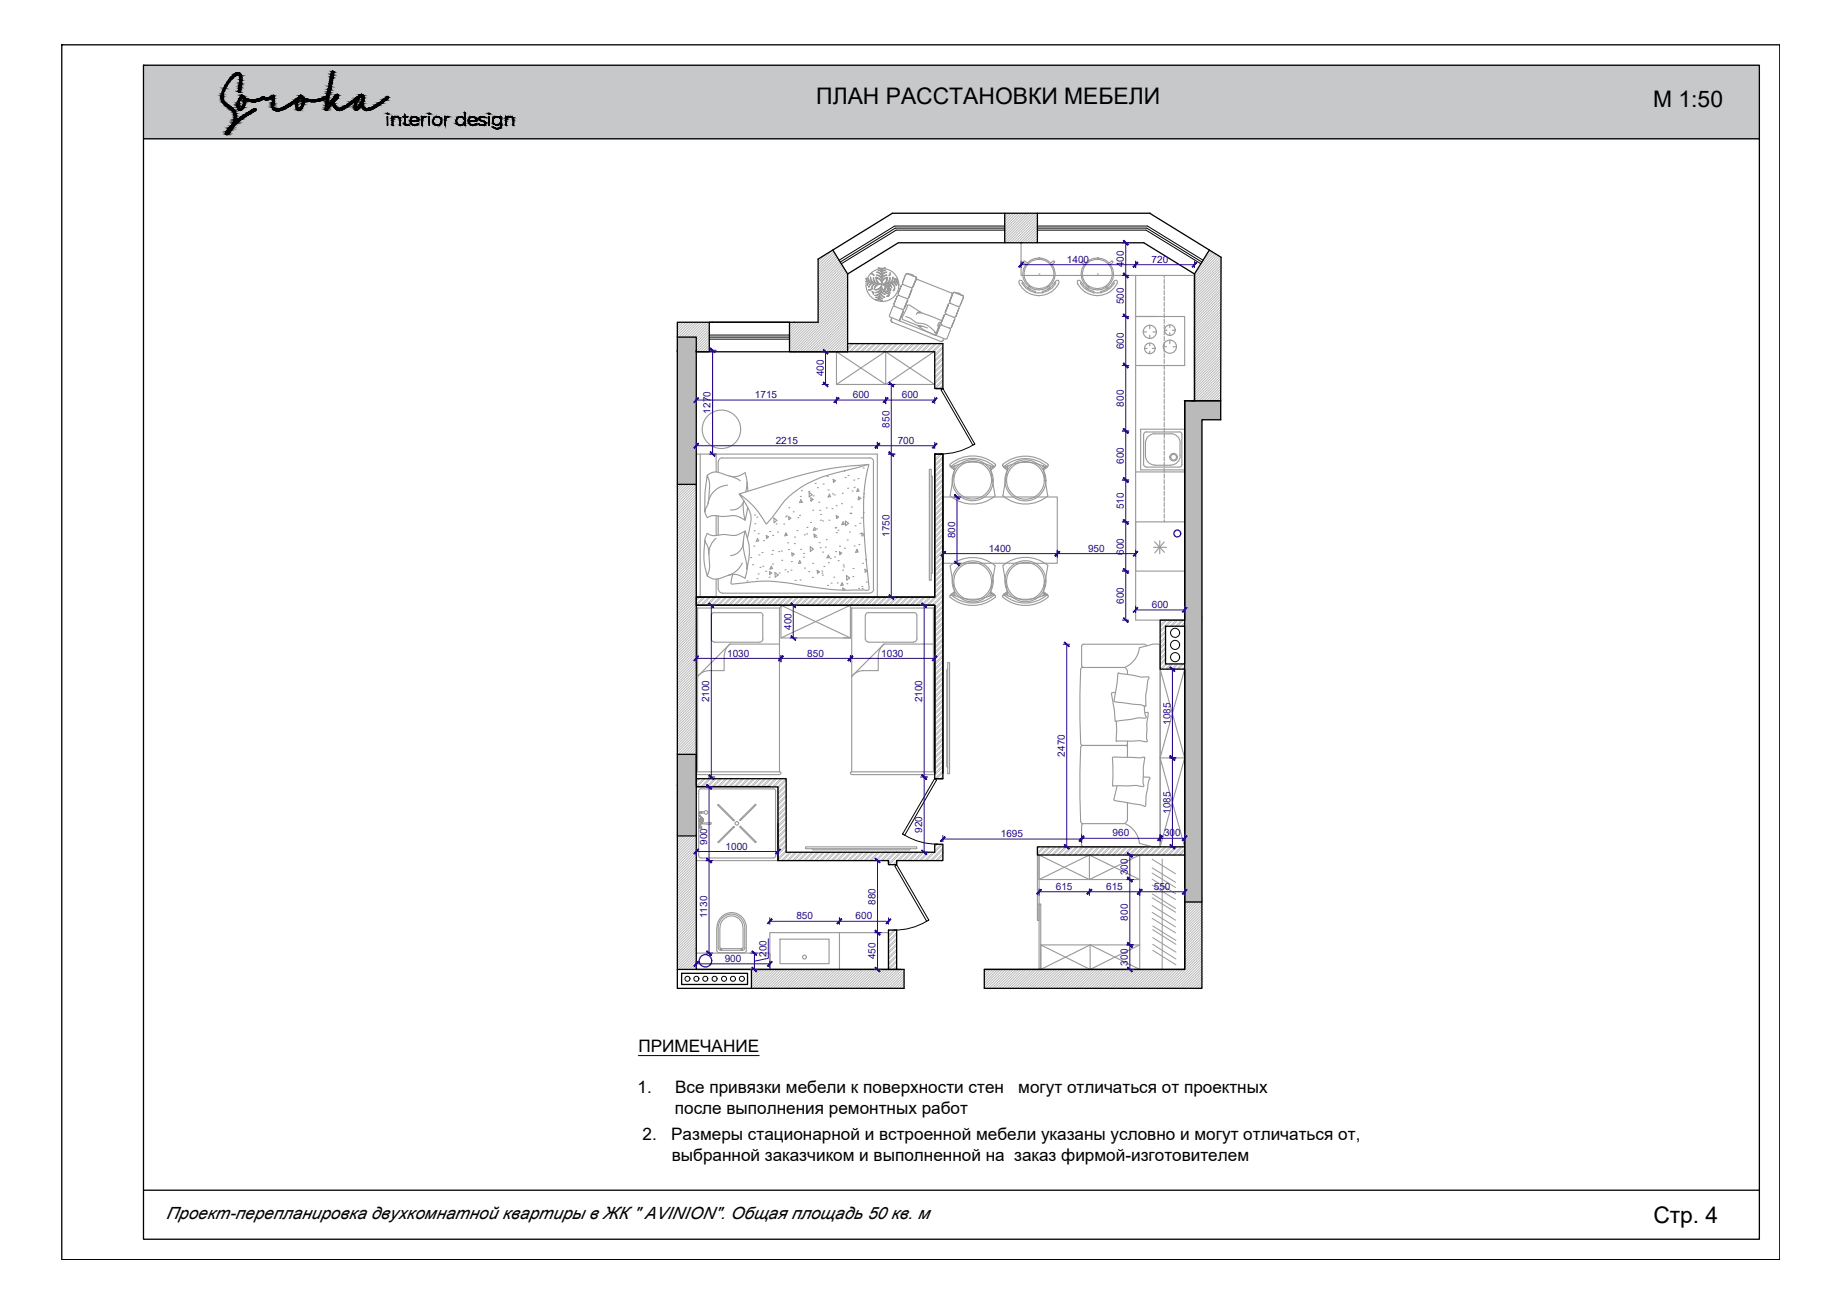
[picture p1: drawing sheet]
<svg xmlns="http://www.w3.org/2000/svg" width="420mm" height="297mm" viewBox="0 0 420 297" stroke-linecap="round" stroke-linejoin="round" font-family="sans-serif">
<defs><g id="words">
<g font-size="5.2">
<text x="186.1" y="23.6">ПЛАН РАССТАНОВКИ МЕБЕЛИ</text>
<text x="376.9" y="24.5">М 1:50</text>
<text x="376.9" y="278.9">Стр. 4</text>
</g>
<g font-size="3.9">
<text x="145.5" y="239.8">ПРИМЕЧАНИЕ</text>
<text x="145.4" y="249.2">1.</text>
<text x="153.9" y="249.2">Все привязки мебели к поверхности стен</text>
<text x="232.1" y="249.2">могут отличаться от проектных</text>
<text x="153.9" y="253.9">после выполнения ремонтных работ</text>
<text x="146.5" y="259.9">2.</text>
<text x="153" y="259.9">Размеры стационарной и встроенной мебели указаны условно и могут отличаться от,</text>
<text x="153.1" y="264.6">выбранной заказчиком и выполненной на заказ фирмой-изготовителем</text>
<text x="37.9" y="277.9">Проект-перепланировка двухкомнатной квартиры в ЖК &quot; AVINION&quot;. Общая площадь 50 кв. м</text>
</g>
<g font-size="2.3" fill="#250095">
<text x="243.2" y="59.9">1400</text>
<text x="262.5" y="59.9">720</text>
<text x="256.2" y="60.9" transform="rotate(-90 256.2 60.9)">400</text>
<text x="256.2" y="69.4" transform="rotate(-90 256.2 69.4)">500</text>
<text x="256.2" y="79.6" transform="rotate(-90 256.2 79.6)">600</text>
<text x="187.8" y="85.8" transform="rotate(-90 187.8 85.8)">400</text>
<text x="162" y="94.3" transform="rotate(-90 162 94.3)">1270</text>
<text x="172.1" y="90.8">1715</text>
<text x="194.4" y="90.8">600</text>
<text x="205.6" y="90.8">600</text>
<text x="256.2" y="92.7" transform="rotate(-90 256.2 92.7)">800</text>
<text x="176.9" y="101.2">2215</text>
<text x="202.8" y="97.5" transform="rotate(-90 202.8 97.5)">850</text>
<text x="204.7" y="101.2">700</text>
<text x="256.2" y="105.7" transform="rotate(-90 256.2 105.7)">600</text>
<text x="256.2" y="116.1" transform="rotate(-90 256.2 116.1)">510</text>
<text x="202.8" y="122.4" transform="rotate(-90 202.8 122.4)">1750</text>
<text x="217.7" y="122.7" transform="rotate(-90 217.7 122.7)">800</text>
<text x="225.5" y="125.8">1400</text>
<text x="248.1" y="125.8">950</text>
<text x="256.2" y="126.5" transform="rotate(-90 256.2 126.5)">600</text>
<text x="256.2" y="137.7" transform="rotate(-90 256.2 137.7)">600</text>
<text x="180.4" y="143.6" transform="rotate(-90 180.4 143.6)">400</text>
<text x="262.6" y="138.6">600</text>
<text x="165.8" y="149.7">1030</text>
<text x="184.1" y="149.7">850</text>
<text x="200.9" y="149.7">1030</text>
<text x="161.7" y="160.1" transform="rotate(-90 161.7 160.1)">2100</text>
<text x="210.3" y="160.1" transform="rotate(-90 210.3 160.1)">2100</text>
<text x="266.9" y="165.3" transform="rotate(-90 266.9 165.3)">1085</text>
<text x="242.8" y="172.5" transform="rotate(-90 242.8 172.5)">2470</text>
<text x="266.9" y="185.5" transform="rotate(-90 266.9 185.5)">1085</text>
<text x="210.3" y="189.8" transform="rotate(-90 210.3 189.8)">920</text>
<text x="228.2" y="190.9">1695</text>
<text x="253.6" y="190.6">960</text>
<text x="265.4" y="190.6">300</text>
<text x="161.2" y="192.5" transform="rotate(-90 161.2 192.5)">900</text>
<text x="165.4" y="193.7">1000</text>
<text x="240.7" y="202.9">615</text>
<text x="252.2" y="202.9">615</text>
<text x="257.1" y="199.6" transform="rotate(-90 257.1 199.6)">300</text>
<text x="263" y="202.9">550</text>
<text x="161.2" y="209.3" transform="rotate(-90 161.2 209.3)">1130</text>
<text x="181.6" y="209.6">850</text>
<text x="195.1" y="209.6">600</text>
<text x="199.6" y="206.3" transform="rotate(-90 199.6 206.3)">880</text>
<text x="257.1" y="209.9" transform="rotate(-90 257.1 209.9)">800</text>
<text x="165.2" y="219.3">900</text>
<text x="174.7" y="218.1" transform="rotate(-90 174.7 218.1)">200</text>
<text x="199.6" y="218.7" transform="rotate(-90 199.6 218.7)">450</text>
<text x="257.1" y="220.1" transform="rotate(-90 257.1 220.1)">300</text>
</g>
</g></defs>
<g fill="none" stroke="#bababa" stroke-width=".23">
<path d="M186.7 58.9l-.2 .2M188.2 58l-1.7 1.7M189.8 57l-3.3 3.3M190.1 57.3l-3.6 3.6M190.3 57.7l-3.8 3.8M190.5 58.1l-4 4M190.7 58.4l-4.2 4.2M191 58.8l-4.5 4.4M191.2 59.2l-4.7 4.6M191.4 59.5l-4.9 4.9M191.6 59.9l-5.1 5.1M229.3 48.6l-.2 .2"/>
<path d="M229.9 48.6l-.8 .8M230.4 48.6l-1.3 1.4M231 48.6l-1.9 2M231.6 48.6l-2.5 2.6M232.2 48.6l-3.1 3.2M232.8 48.6l-3.7 3.8M233.4 48.6l-4.3 4.3M234 48.6l-4.9 4.9M234.5 48.6l-5.4 5.5M235.1 48.6l-6 6.1M235.7 48.6l-6.6 6.7M236.3 48.6l-6.7 6.7"/>
<path d="M236.5 49l-6.3 6.3M236.5 49.6l-5.8 5.7M236.5 50.2l-5.2 5.1M236.5 50.8l-4.6 4.5M236.5 51.4l-4 3.9M236.5 51.9l-3.4 3.4M236.5 52.5l-2.8 2.8M236.5 53.1l-2.2 2.2M236.5 53.7l-1.6 1.6M236.5 54.3l-1.1 1M236.5 54.9l-.5 .4M275.9 57.1l-.7 .7"/>
<path d="M276.3 57.3l-2 2M276.6 57.5l-3.3 3.3M277 57.8l-4.6 4.6M277.3 58l-5 5M277.7 58.2l-5.4 5.4M278.1 58.4l-5.8 5.8M278.4 58.7l-6.1 6.1M278.4 59.3l-6.1 6.1M278.4 59.9l-6.1 6.1M154.6 73.5l-.2 .1M155.2 73.5l-.8 .7M155.7 73.5l-1.3 1.3"/>
<path d="M156.3 73.5l-1.9 1.9M156.9 73.5l-2.5 2.5M157.5 73.5l-3.1 3.1M158.1 73.5l-3.4 3.3M158.7 73.5l-3.4 3.3M159.2 73.5l-3.3 3.3M159.8 73.5l-3.3 3.3M160.4 73.5l-3.3 3.3M161 73.5l-3.3 3.3M161.6 73.5l-3.3 3.3M161.7 74l-3 2.9M161.7 74.6l-3 2.9"/>
<path d="M161.7 75.2l-3 2.9M161.7 75.7l-3 3M161.7 76.3l-3 3M161.7 76.9l-3 3M161.7 77.5l-2.7 2.7M161.7 78.1l-2.1 2.1M161.7 78.7l-1.5 1.5M161.7 79.3l-.9 .9M161.7 79.8l-.3 .4M180.4 73.5l-.4 .3M181 73.5l-1 .9M181.6 73.5l-1.6 1.5"/>
<path d="M182.1 73.5l-2.1 2.1M182.7 73.5l-2.7 2.7M183.3 73.5l-3.3 3.3M183.9 73.5l-3.9 3.9M184.5 73.5l-4.5 4.4M185.1 73.5l-5.1 5M185.7 73.5l-5.7 5.6M186.3 73.5l-6.3 6.2M191.8 60.3l-5.3 5.3M192.1 60.6l-5.6 5.6M192.3 61l-5.8 5.7M192.5 61.3l-6 6"/>
<path d="M192.7 61.7l-6.2 6.2M193 62l-6.5 6.5M193.2 62.4l-6.7 6.7M193.2 63l-6.7 6.7M193.2 63.6l-6.7 6.6M193.2 64.1l-6.7 6.7M193.2 64.7l-6.7 6.7M193.2 65.3l-6.7 6.7M193.2 65.9l-6.7 6.7M193.2 66.5l-6.7 6.7M193.2 67.1l-13.1 13.1M193.2 67.7l-12.5 12.5"/>
<path d="M193.2 68.3l-11.9 11.9M193.2 68.8l-11.4 11.4M193.2 69.4l-10.8 10.8M193.2 70l-10.2 10.2M193.2 70.6l-9.6 9.6M193.2 71.2l-9 9M193.2 71.8l-8.4 8.4M193.2 72.4l-7.8 7.8M193.2 72.9l-7.2 7.3M193.2 73.5l-6.7 6.7M193.2 74.1l-6.1 6.1M193.2 74.7l-5.5 5.5"/>
<path d="M193.2 75.3l-4.9 4.9M193.2 75.9l-4.3 4.3M193.2 76.5l-3.7 3.7M193.2 77l-3.1 3.2M193.2 77.6l-2.5 2.6M193.2 78.2l-2 2M193.2 78.8l-1.4 1.4M193.2 79.4l-.8 .8M193.2 80l-.2 .2M193.4 78.3l-.2 .2M194.2 78.3l-1 1M194.6 78.3l-1.4 1.4"/>
<path d="M195.5 78.3l-1.9 1.9M195.9 78.3l-1.9 1.9M196.8 78.3l-1.9 1.9M197.2 78.3l-1.9 1.9M198 78.3l-1.9 1.9M198.4 78.3l-1.9 1.9M199.2 78.3l-1.8 1.9M199.7 78.3l-1.9 1.9M200.5 78.3l-1.8 1.9M200.9 78.3l-1.8 1.9M201.8 78.3l-1.9 1.9M202.2 78.3l-1.9 1.9"/>
<path d="M203 78.3l-1.8 1.9M203.4 78.3l-1.8 1.9M204.3 78.3l-1.9 1.9M204.7 78.3l-1.9 1.9M205.6 78.3l-1.9 1.9M205.9 78.3l-1.8 1.9M206.8 78.3l-1.9 1.9M207.2 78.3l-1.9 1.9M208.1 78.3l-1.9 1.9M208.5 78.3l-1.9 1.9M209.3 78.3l-1.8 1.9M209.7 78.3l-1.9 1.9"/>
<path d="M210.6 78.3l-1.9 1.9M211 78.3l-1.9 1.9M211.8 78.3l-1.8 1.9M212.2 78.3l-1.8 1.9M213.1 78.3l-1.9 1.9M213.5 78.3l-1.9 1.9M214.3 78.3l-1.8 1.9M214.7 78.3l-1.8 1.9M215 79l-1.9 1.8M215 79.4l-1.9 1.9M278.3 66.4l-6 6M278.3 66.9l-6 6.1"/>
<path d="M278.3 67.5l-6 6.1M278.3 68.1l-6 6.1M278.3 68.7l-6 6M278.3 69.3l-6 6M278.3 69.9l-6 6M278.3 70.5l-6 6M278.3 71l-6 6.1M278.3 71.6l-6 6.1M278.3 72.2l-6 6M278.3 72.8l-6 6M278.3 73.4l-6 6M278.3 74l-6 6"/>
<path d="M278.3 74.6l-6 6M278.3 75.2l-6 6M278.3 75.8l-6 6M278.3 76.3l-6 6.1M278.3 76.9l-6 6M278.3 77.5l-6 6M278.3 78.1l-6 6M278.3 78.7l-6 6M278.3 79.3l-6 6M278.3 79.9l-6 6M278.4 60.5l-6.1 6M278.4 61.1l-6.1 6"/>
<path d="M278.4 61.7l-6.1 6M278.4 62.2l-6.1 6.1M278.4 62.8l-6.1 6.1M278.4 63.4l-6.1 6.1M278.4 64l-6.1 6.1M278.4 64.6l-6.1 6M278.4 65.2l-6.1 6M278.4 65.8l-6.1 6M215 86.9l-1.7 1.7M215 80.2l-1.9 1.9M215 81.5l-1.9 1.8M215 82.7l-1.9 1.9"/>
<path d="M215 84l-1.9 1.9M215 85.2l-1.9 1.9M215 86.5l-1.9 1.9M215 87.8l-.9 .8M215 80.6l-1.9 1.9M215 81.9l-1.9 1.8M215 83.2l-1.9 1.8M215 84.4l-1.9 1.9M215 85.7l-1.9 1.8M215 88.2l-.5 .4M278.3 82.8l-6 6M278.3 83.4l-6 6"/>
<path d="M278.3 84l-6 6M278.3 84.6l-6 6M278.3 85.2l-6 6M278.3 85.8l-5.6 5.6M278.3 86.3l-5 5.1M278.3 86.9l-4.5 4.5M278.3 87.5l-3.9 3.9M278.3 88.1l-3.3 3.3M278.3 88.7l-2.7 2.7M278.3 89.3l-2.1 2.1M278.3 89.9l-1.5 1.5M278.3 90.5l-.9 .9"/>
<path d="M278.3 91.1l-.4 .3M278.3 80.5l-6 6M278.3 81.1l-6 6M278.3 81.6l-6 6M278.3 82.2l-6 6M154.6 110.4l-.2 .1M155.2 110.4l-.8 .7M155.7 110.4l-1.3 1.3M156.3 110.4l-1.9 1.9M156.9 110.4l-2.5 2.5M157.5 110.4l-3.1 3.1M158.1 110.4l-3.7 3.7"/>
<path d="M158.7 110.4l-4.3 4.3M158.7 111l-4.3 4.2M158.7 111.5l-4.3 4.3M158.7 112.1l-4.3 4.3M158.7 112.7l-4.3 4.3M158.7 113.3l-4.3 4.3M158.7 113.9l-4.3 4.3M158.7 114.5l-4.3 4.3M158.7 115.1l-4.3 4.3M158.7 115.6l-4.3 4.3M158.7 116.2l-4.3 4.3M158.7 116.8l-4.3 4.3"/>
<path d="M158.7 117.4l-4.3 4.3M158.7 118l-4.3 4.3M158.7 118.6l-4.3 4.3M158.7 119.2l-4.3 4.3M158.7 119.7l-4.3 4.4M213.4 103.5l-.3 .4M214.3 103.5l-1.2 1.2M214.7 103.5l-1.6 1.6M215 105.8l-1.9 1.8M215 110.4l-1.9 1.8M215 111.6l-1.9 1.9M215 113.3l-1.9 1.9"/>
<path d="M215 104.1l-1.9 1.8M215 105.3l-1.9 1.9M215 106.6l-1.9 1.9M215 107.8l-1.9 1.9M215 109.1l-1.9 1.9M215 112.9l-1.9 1.8M215 114.1l-1.9 1.9M215 115.4l-1.9 1.9M215 116.6l-1.9 1.9M215 117.9l-1.9 1.9M215 119.1l-1.9 1.9M215 104.5l-1.9 1.9"/>
<path d="M215 107l-1.9 1.9M215 108.3l-1.9 1.8M215 109.5l-1.9 1.9M215 110.8l-1.9 1.9M215 112l-1.9 1.9M215 114.6l-1.9 1.8M215 115.8l-1.9 1.9M215 117.1l-1.9 1.8M215 118.3l-1.9 1.9M215 119.6l-1.9 1.8M158.7 120.3l-4.3 4.3M158.7 120.9l-4.3 4.3"/>
<path d="M158.7 121.5l-4.3 4.3M158.7 122.1l-4.3 4.3M158.7 122.7l-4.3 4.3M158.7 123.2l-4.3 4.4M158.7 123.8l-4.3 4.4M158.7 124.4l-4.3 4.3M158.7 125l-4.3 4.3M158.7 125.6l-4.3 4.3M158.7 126.2l-4.3 4.3M158.7 126.8l-4.3 4.3M158.7 127.4l-4.3 4.3M158.7 127.9l-4.3 4.4"/>
<path d="M158.7 128.5l-4.3 4.3M158.7 129.1l-4.3 4.3M158.7 129.7l-4.3 4.3M158.7 130.3l-4.3 4.3M158.7 130.9l-4.3 4.3M158.7 131.5l-4.3 4.3M158.7 132.1l-4.3 4.3M158.7 132.6l-4.3 4.3M158.7 133.2l-4.3 4.3M158.7 133.8l-4.3 4.3M158.7 134.4l-4.3 4.3M158.7 135l-4.3 4.3"/>
<path d="M158.7 135.6l-4.3 4.3M158.7 136.2l-4.3 4.2M158.7 136.8l-4.3 4.2M158.7 137.3l-4.3 4.3M158.7 137.9l-4.3 4.3M158.7 138.5l-4.3 4.3M158.7 139.1l-4.3 4.3M158.7 139.7l-4.3 4.3M159 136.1l-.3 .4M159.5 136.1l-.8 .8M160.3 136.1l-1.6 1.6M160.7 136.1l-1.8 1.9"/>
<path d="M161.6 136.1l-1.9 1.9M162 136.1l-1.9 1.9M162.8 136.1l-1.8 1.9M163.2 136.1l-1.8 1.9M164.1 136.1l-1.9 1.9M164.5 136.1l-1.9 1.9M165.3 136.1l-1.8 1.9M165.8 136.1l-1.9 1.9M166.6 136.1l-1.9 1.9M167 136.1l-1.9 1.9M167.8 136.1l-1.8 1.9M168.3 136.1l-1.9 1.9"/>
<path d="M169.1 136.1l-1.9 1.9M169.5 136.1l-1.8 1.9M170.3 136.1l-1.8 1.9M170.8 136.1l-1.9 1.9M171.6 136.1l-1.9 1.9M172 136.1l-1.8 1.9M172.9 136.1l-1.9 1.9M173.3 136.1l-1.9 1.9M174.1 136.1l-1.8 1.9M174.5 136.1l-1.8 1.9M175.4 136.1l-1.9 1.9M175.8 136.1l-1.9 1.9"/>
<path d="M176.6 136.1l-1.8 1.9M177.1 136.1l-1.9 1.9M177.9 136.1l-1.8 1.9M178.3 136.1l-1.8 1.9M179.1 136.1l-1.8 1.9M179.6 136.1l-1.9 1.9M180.4 136.1l-1.9 1.9M180.8 136.1l-1.8 1.9M181.7 136.1l-1.9 1.9M182.1 136.1l-1.9 1.9M182.9 136.1l-1.9 1.9M183.3 136.1l-1.8 1.9"/>
<path d="M184.2 136.1l-1.9 1.9M184.6 136.1l-1.9 1.9M185.4 136.1l-1.8 1.9M185.8 136.1l-1.8 1.9M186.7 136.1l-1.9 1.9M187.1 136.1l-1.9 1.9M187.9 136.1l-1.8 1.9M188.4 136.1l-1.9 1.9M189.2 136.1l-1.8 1.9M189.6 136.1l-1.8 1.9M190.4 136.1l-1.8 1.9M190.9 136.1l-1.9 1.9"/>
<path d="M191.7 136.1l-1.8 1.9M192.1 136.1l-1.8 1.9M193 136.1l-1.9 1.9M193.4 136.1l-1.9 1.9M194.2 136.1l-1.9 1.9M194.6 136.1l-1.8 1.9M195.5 136.1l-1.9 1.9M195.9 136.1l-1.9 1.9M196.8 136.1l-1.9 1.9M197.2 136.1l-1.9 1.9M198 136.1l-1.9 1.9M198.4 136.1l-1.9 1.9"/>
<path d="M199.2 136.1l-1.8 1.9M199.7 136.1l-1.9 1.9M200.5 136.1l-1.8 1.9M200.9 136.1l-1.8 1.9M201.7 136.1l-1.8 1.9M202.2 136.1l-1.9 1.9M203 136.1l-1.8 1.9M203.4 136.1l-1.8 1.9M204.3 136.1l-1.9 1.9M204.7 136.1l-1.9 1.9M205.5 136.1l-1.8 1.9M205.9 136.1l-1.8 1.9"/>
<path d="M206.8 136.1l-1.9 1.9M207.2 136.1l-1.9 1.9M208.1 136.1l-1.9 1.9M208.5 136.1l-1.9 1.9M209.3 136.1l-1.8 1.9M209.7 136.1l-1.9 1.9M210.6 136.1l-1.9 1.9M211 136.1l-1.9 1.9M211.8 136.1l-1.8 1.9M212.2 136.1l-1.8 1.9M213 136.1l-1.8 1.9M215 120.4l-1.9 1.9"/>
<path d="M215 132.1l-1.9 1.9M215 136.8l-1.9 1.8M215 138l-1.9 1.9M215 125.4l-1.9 1.9M215 127.9l-1.9 1.9M215 129.2l-1.9 1.9M215 131.7l-1.9 1.9M215 133l-1.9 1.8M215 135.5l-2.5 2.5M215 123.3l-1.9 1.9M215 124.6l-1.9 1.9M215 127.1l-1.9 1.9"/>
<path d="M215 129.6l-1.9 1.9M215 134.6l-3.4 3.4M215 135.9l-2.1 2.1M215 139.7l-1.9 1.8M215 121.7l-1.9 1.8M215 122.9l-1.9 1.9M215 124.2l-1.9 1.8M215 126.7l-1.9 1.9M215 130.5l-1.9 1.8M215 134.3l-1.9 1.8M215 139.2l-1.9 1.9M215 120.8l-1.9 1.9"/>
<path d="M215 122.1l-1.9 1.9M215 125.9l-1.9 1.8M215 128.4l-1.9 1.8M215 130.9l-1.9 1.9M215 133.4l-1.9 1.9M215 137.2l-1.9 1.8M215 138.4l-1.9 1.9M158.7 140.3l-4.3 4.2M158.7 140.9l-4.3 4.2M158.7 141.4l-4.3 4.3M158.7 142l-4.3 4.3M158.7 142.6l-4.3 4.3"/>
<path d="M158.7 143.2l-4.3 4.3M158.7 143.8l-4.3 4.3M158.7 144.4l-4.3 4.2M158.7 145l-4.3 4.2M158.7 145.6l-4.3 4.2M158.7 146.1l-4.3 4.3M158.7 146.7l-4.3 4.3M158.7 147.3l-4.3 4.3M158.7 147.9l-4.3 4.3M158.7 148.5l-4.3 4.3M158.7 149.1l-4.3 4.2M158.7 149.7l-4.3 4.2"/>
<path d="M158.7 150.2l-4.3 4.3M158.7 150.8l-4.3 4.3M158.7 151.4l-4.3 4.3M158.7 152l-4.3 4.3M158.7 152.6l-4.3 4.3M158.7 153.2l-4.3 4.3M158.7 153.8l-4.3 4.2M158.7 154.3l-4.3 4.3M158.7 154.9l-4.3 4.3M158.7 155.5l-4.3 4.3M158.7 156.1l-4.3 4.3M158.7 156.7l-4.3 4.3"/>
<path d="M158.7 157.3l-4.3 4.3M158.7 157.9l-4.3 4.3M158.7 158.4l-4.3 4.3M158.7 159l-4.3 4.3M158.7 159.6l-4.3 4.3M215 145.6l-1.9 1.8M215 148.5l-1.9 1.8M215 140.5l-1.9 1.9M215 143l-1.9 1.9M215 144.3l-1.9 1.8M215 146.8l-1.9 1.8M215 148.1l-1.9 1.8"/>
<path d="M215 150.6l-1.9 1.8M215 153.1l-1.9 1.9M215 155.6l-1.9 1.9M215 158.1l-1.9 1.8M215 159.4l-1.9 1.8M215 140.9l-1.9 1.9M215 142.2l-1.9 1.9M215 144.7l-1.9 1.9M215 147.2l-1.9 1.9M215 151l-1.9 1.8M215 152.2l-1.9 1.9M215 154.7l-1.9 1.9"/>
<path d="M215 157.3l-1.9 1.8M215 141.8l-1.9 1.9M215 149.3l-1.9 1.9M215 151.8l-1.9 1.9M215 154.3l-1.9 1.9M215 156.9l-1.9 1.8M215 143.4l-1.9 1.9M215 146l-1.9 1.8M215 149.7l-1.9 1.9M215 153.5l-1.9 1.9M215 156l-1.9 1.9M215 158.5l-1.9 1.9"/>
<path d="M215 159.8l-1.9 1.8M264.8 141.4l-.3 .3M265.6 141.4l-1.1 1.1M265.7 143.8l-1.2 1.2M265.7 145l-1.2 1.3M265.7 146.3l-1.2 1.2M265.7 147.5l-1.2 1.3M265.7 148.8l-1.2 1.2M265.7 150l-1.2 1.3M265.7 151.3l-1.2 1.2M265.7 142.9l-1.2 1.3M265.7 144.2l-1.2 1.2"/>
<path d="M265.7 145.5l-1.2 1.2M265.7 146.7l-1.2 1.2M265.7 148l-1.2 1.2M265.7 149.2l-1.2 1.3M265.7 150.5l-1.2 1.2M266 141.4l-1.5 1.5M266.1 151.4l-1.2 1.1M266.9 141.4l-2.4 2.3M266.9 151.4l-1.2 1.1M267.3 141.4l-1.4 1.4M267.4 151.4l-1.3 1.1M268.1 141.4l-1.4 1.4"/>
<path d="M268.2 151.4l-1.2 1.1M268.5 141.4l-1.3 1.4M268.6 151.4l-1.2 1.1M269.4 141.4l-1.4 1.4M269.4 151.4l-1.1 1.1M269.8 141.4l-1.4 1.4M269.9 151.4l-1.2 1.1M270.1 141.9l-.8 .9M270.1 152l-.6 .5M270.1 142.3l-.4 .5M270.1 152.4l-.2 .1M158.7 160.2l-4.3 4.3"/>
<path d="M158.7 160.8l-4.3 4.3M158.7 161.4l-4.3 4.3M158.7 161.9l-4.3 4.4M158.7 162.5l-4.3 4.3M158.7 163.1l-4.3 4.3M158.7 163.7l-4.3 4.3M158.7 164.3l-4.3 4.3M158.7 164.9l-4.3 4.3M158.7 165.5l-4.3 4.3M158.7 166l-4.3 4.4M158.7 166.6l-4.3 4.4M158.7 167.2l-4.3 4.3"/>
<path d="M158.7 167.8l-4.1 4.2M158.7 168.4l-3.5 3.6M158.7 169l-2.9 3M158.7 169.6l-2.4 2.4M158.7 170.2l-1.8 1.8M158.7 170.7l-1.2 1.3M158.7 171.3l-.6 .7M158.7 171.9v.1M159.1 177.5l-.4 .4M159.5 177.5l-.8 .8M160.3 177.5l-1.6 1.7M160.8 177.5l-1.9 1.9"/>
<path d="M161.6 177.5l-1.8 1.9M162 177.5l-1.8 1.9M162.9 177.5l-1.9 1.9M163.3 177.5l-1.9 1.9M164.1 177.5l-1.9 1.9M164.5 177.5l-1.8 1.9M165.4 177.5l-1.9 1.9M165.8 177.5l-1.9 1.9M166.7 177.5l-1.9 1.9M167 177.5l-1.8 1.9M167.9 177.5l-1.9 1.9M168.3 177.5l-1.9 1.9"/>
<path d="M169.1 177.5l-1.8 1.9M169.6 177.5l-1.9 1.9M170.4 177.5l-1.8 1.9M170.8 177.5l-1.9 1.9M171.6 177.5l-1.8 1.9M172.1 177.5l-1.9 1.9M172.9 177.5l-1.8 1.9M173.3 177.5l-1.8 1.9M174.2 177.5l-1.9 1.9M174.6 177.5l-1.9 1.9M175.4 177.5l-1.8 1.9M175.8 177.5l-1.8 1.9"/>
<path d="M176.7 177.5l-1.9 1.9M177.1 177.5l-1.9 1.9M178 177.5l-1.9 1.9M178.4 177.5l-1.9 1.9M179.2 177.5l-1.9 1.9M179.2 178.7l-1.8 1.9M179.2 177.9l-1.8 1.9M179.2 179.2l-1.8 1.8M215 163.1l-1.9 1.9M215 174.9l-1.9 1.8M215 160.6l-1.9 1.9M215 161.9l-1.9 1.9"/>
<path d="M215 164.4l-1.9 1.9M215 165.6l-1.9 1.9M215 166.9l-1.9 1.9M215 168.2l-1.9 1.8M215 169.4l-1.9 1.9M215 170.7l-1.9 1.8M215 171.9l-1.9 1.9M215 173.2l-1.9 1.9M215 174.4l-1.9 1.9M215 175.7l-1.9 1.8M215 177l-.6 .5M215 161.1l-1.9 1.8"/>
<path d="M215 162.3l-1.9 1.8M215 163.5l-1.9 1.9M215 164.8l-1.9 1.9M215 166l-1.9 1.9M215 167.3l-1.9 1.9M215 168.6l-1.9 1.8M215 169.8l-1.9 1.9M215 171.1l-1.9 1.8M215 172.4l-1.9 1.8M215 173.6l-1.9 1.8M215 176.1l-1.4 1.4M215 177.3l-.2 .2"/>
<path d="M154.7 190.6l-.3 .3M155.3 190.6l-.9 .8M155.9 190.6l-1.5 1.4M156.5 190.6l-2.1 2M157.1 190.6l-2.7 2.6M157.7 190.6l-3.3 3.2M158.2 190.6l-3.8 3.8M158.7 190.7l-4.3 4.3M158.7 191.3l-4.3 4.3M158.7 191.9l-4.3 4.2M158.7 192.5l-4.3 4.2M158.7 193l-4.3 4.3"/>
<path d="M158.7 193.6l-4.3 4.3M158.7 194.2l-4.3 4.3M158.7 194.8l-4.3 4.3M158.7 195.4l-4.3 4.3M158.7 196l-4.3 4.3M158.7 196.6l-4.3 4.2M158.7 197.1l-4.3 4.3M158.7 197.7l-4.3 4.3M158.7 198.3l-4.3 4.3M158.7 198.9l-4.3 4.3M158.7 199.5l-4.3 4.3M179.2 184.2l-1.8 1.9"/>
<path d="M179.2 180l-1.8 1.9M179.2 181.2l-1.8 1.9M179.2 182.5l-1.8 1.9M179.2 183.8l-1.8 1.8M179.2 185l-1.8 1.9M179.2 186.3l-1.8 1.8M179.2 187.6l-1.8 1.8M179.2 188.8l-1.8 1.8M179.2 190l-1.8 1.9M179.2 191.3l-1.8 1.9M179.2 192.5l-1.8 1.9M179.2 193.8l-1.8 1.9"/>
<path d="M179.2 180.4l-1.8 1.9M179.2 181.7l-1.8 1.8M179.2 182.9l-1.8 1.9M179.2 185.4l-1.8 1.9M179.2 186.7l-1.8 1.9M179.2 188l-1.8 1.8M179.2 189.2l-1.8 1.9M179.2 190.5l-1.8 1.8M179.2 191.7l-1.8 1.9M179.2 193l-1.8 1.8M179.2 194.2l-1.8 1.9M180 194.3l-1.9 1.9"/>
<path d="M180.4 194.3l-1.9 1.9M181.3 194.3l-1.9 1.9M181.7 194.3l-1.9 1.9M182.5 194.3l-1.8 1.9M183 194.3l-1.9 1.9M183.8 194.3l-1.9 1.9M184.2 194.3l-1.9 1.9M185 194.3l-1.8 1.9M185.4 194.3l-1.8 1.9M186.3 194.3l-1.9 1.9M186.7 194.3l-1.8 1.9M187.6 194.3l-1.9 1.9"/>
<path d="M187.9 194.3l-1.8 1.9M188.8 194.3l-1.9 1.9M189.2 194.3l-1.8 1.9M190.1 194.3l-1.9 1.9M190.5 194.3l-1.9 1.9M191.3 194.3l-1.8 1.9M191.8 194.3l-1.9 1.9M192.6 194.3l-1.9 1.9M193 194.3l-1.9 1.9M193.8 194.3l-1.8 1.9M194.3 194.3l-1.9 1.9M195.1 194.3l-1.9 1.9"/>
<path d="M195.5 194.3l-1.9 1.9M196.3 194.3l-1.8 1.9M196.8 194.3l-1.9 1.9M197.6 194.3l-1.9 1.9M198 194.3l-1.8 1.9M198.9 194.3l-1.9 1.9M199.3 194.3l-1.9 1.9M200.1 194.3l-1.9 1.9M200.5 194.3l-1.8 1.9M201.4 194.3l-1.9 1.9M201.8 194.3l-1.9 1.9M202.6 194.3l-1.8 1.9"/>
<path d="M203.1 194.3l-1.9 1.9M203.9 194.3l-1.9 1.9M204.3 194.3l-1.9 1.9M204.4 196.3l-.8 .8M204.4 196.7l-.4 .4M205.1 194.3l-2.5 2.6M205.6 194.3l-2.8 2.8M206.4 194.3l-1.9 1.9M206.8 194.3l-1.8 1.9M207.6 194.3l-1.8 1.9M208.1 194.3l-1.9 1.9M208.9 194.3l-1.9 1.9"/>
<path d="M209.3 194.3l-1.8 1.9M210.2 194.3l-1.9 1.9M210.6 194.3l-1.9 1.9M211.4 194.3l-1.9 1.9M211.8 194.3l-1.8 1.9M212.7 194.3l-1.9 1.9M213.3 192.5l-.2 .1M213.7 192.5l-.6 .6M214.5 192.5l-1.4 1.4M215 193.3l-2.9 2.9M215 194.5l-1.7 1.7M215 195.8l-.4 .4"/>
<path d="M215 192.5l-3.8 3.7M215 193.7l-2.5 2.5M215 195l-1.3 1.2M236.5 193.1h.1M237 193.1l-.5 .4M237.8 193.1l-1.3 1.3M238.2 193.1l-1.7 1.6M239 193.1l-1.8 1.8M239.5 193.1l-1.9 1.8M240.3 193.1l-1.9 1.8M240.7 193.1l-1.8 1.8M241.6 193.1l-1.9 1.8"/>
<path d="M242 193.1l-1.9 1.8M242.8 193.1l-1.8 1.8M243.2 193.1l-1.8 1.8M244.1 193.1l-1.9 1.8M244.5 193.1l-1.9 1.8M245.3 193.1l-1.8 1.8M245.7 193.1l-1.8 1.8M246.6 193.1l-1.8 1.8M247 193.1l-1.8 1.8M247.8 193.1l-1.8 1.8M248.3 193.1l-1.9 1.8M249.1 193.1l-1.8 1.8"/>
<path d="M249.5 193.1l-1.8 1.8M250.3 193.1l-1.8 1.8M250.8 193.1l-1.9 1.8M251.6 193.1l-1.8 1.8M252 193.1l-1.8 1.8M252.8 193.1l-1.8 1.8M253.3 193.1l-1.9 1.8M254.1 193.1l-1.8 1.8M254.5 193.1l-1.8 1.8M255.3 193.1l-1.8 1.8M255.8 193.1l-1.9 1.8M256.6 193.1l-1.8 1.8"/>
<path d="M257 193.1l-1.8 1.8M257.9 193.1l-1.8 1.8M258.3 193.1l-1.8 1.8M259.1 193.1l-1.8 1.8M259.5 193.1l-1.8 1.8M260.4 193.1l-1.8 1.8M260.8 193.1l-1.8 1.8M261.6 193.1l-1.8 1.8M262 193.1l-1.7 1.8M262.9 193.1l-1.8 1.8M263.3 193.1l-1.8 1.8M264.1 193.1l-1.8 1.8"/>
<path d="M264.6 193.1l-1.9 1.8M265.5 193.1l-1.9 1.8M265.9 193.1l-1.9 1.8M266.7 193.1l-1.9 1.8M267.1 193.1l-1.9 1.8M268 193.1l-1.9 1.8M268.4 193.1l-1.9 1.8M269.2 193.1l-1.8 1.8M269.6 193.1l-1.8 1.8M270.1 193.4l-1.5 1.5M270.1 194.7l-.2 .2M270.1 193.9l-1.1 1"/>
<path d="M158.7 200.1l-4.3 4.3M158.7 200.6l-4.3 4.3M158.7 201.2l-4.3 4.3M158.7 201.8l-4.3 4.3M158.7 202.4l-4.3 4.3M158.7 203l-4.3 4.3M158.7 203.6l-4.3 4.3M158.7 204.2l-4.3 4.3M158.7 204.7l-4.3 4.4M158.7 205.3l-4.3 4.3M158.7 205.9l-4.3 4.3M158.7 206.5l-4.3 4.3"/>
<path d="M158.7 207.1l-4.3 4.3M158.7 207.7l-4.3 4.3M158.7 208.3l-4.3 4.3M158.7 208.8l-4.3 4.4M158.7 209.4l-4.3 4.4M158.7 210l-4.3 4.3M158.7 210.6l-4.3 4.3M158.7 211.2l-4.3 4.3M158.7 211.8l-4.3 4.3M158.7 212.4l-4.3 4.3M158.7 213l-4.3 4.3M158.7 213.5l-4.3 4.3"/>
<path d="M158.7 214.1l-4.3 4.3M158.7 214.7l-4.3 4.3M158.7 215.3l-4.3 4.3M158.7 215.9l-4.3 4.3M158.7 216.5l-4.3 4.3M158.7 217.1l-3.9 3.9M158.7 217.6l-3.4 3.4M158.7 218.2l-2.8 2.8M158.7 218.8l-2.2 2.2M158.7 219.4l-1.6 1.6M158.7 220l-1 1M202.9 212l-.3 .4"/>
<path d="M203.7 212l-1.1 1.2M204.2 212l-1.6 1.6M204.4 213l-1.8 1.9M204.4 212.6l-1.8 1.9M204.4 213.9l-1.8 1.8M204.4 215.1l-1.8 1.9M204.4 216.4l-1.8 1.8M204.4 217.6l-1.8 1.9M204.4 218.9l-1.8 1.8M204.4 214.3l-1.8 1.9M204.4 215.5l-1.8 1.9M204.4 216.8l-1.8 1.9"/>
<path d="M204.4 218.1l-1.8 1.8M204.4 219.3l-1.7 1.7M270.4 205.6l-.3 .4M271 205.6l-.9 1M271.6 205.6l-1.5 1.6M272.2 205.6l-2.1 2.1M272.7 205.6l-2.6 2.7M273.3 205.6l-3.2 3.3M273.9 205.6l-3.8 3.9M274 206.1l-3.9 4M274 206.7l-3.9 4M274 207.3l-3.9 4"/>
<path d="M274 207.9l-3.9 3.9M274 208.5l-3.9 3.9M274 209.1l-3.9 3.9M274 209.6l-3.9 4M274 210.2l-3.9 4M274 210.8l-3.9 4M274 211.4l-3.9 4M274 212l-3.9 3.9M274 212.6l-3.9 3.9M274 213.2l-3.9 3.9M274 213.8l-3.9 3.9M274 214.3l-3.9 4"/>
<path d="M274 214.9l-3.9 4M274 215.5l-3.9 3.9M274 216.1l-3.9 3.9M274 216.7l-3.9 3.9M274 217.3l-8 8M274 217.9l-7.4 7.4M274 218.5l-6.8 6.8M274 219l-6.3 6.3M274 219.6l-5.7 5.7M158.7 220.6l-.4 .4M171.8 221l-.5 .5M172.4 221l-1.1 1.1"/>
<path d="M173 221l-1.7 1.6M173.6 221l-2.3 2.2M174.1 221l-2.8 2.8M174.7 221l-3.4 3.4M175.3 221l-4 4M175.9 221l-4.3 4.3M176.5 221l-4.3 4.3M177.1 221l-4.4 4.3M177.6 221l-4.3 4.3M178.2 221l-4.3 4.3M178.8 221l-4.3 4.3M179.4 221l-4.3 4.3"/>
<path d="M180 221l-4.3 4.3M180.6 221l-4.3 4.3M181.2 221l-4.3 4.3M181.7 221l-4.3 4.3M182.3 221l-4.3 4.3M182.9 221l-4.3 4.3M183.5 221l-4.3 4.3M184.1 221l-4.3 4.3M184.7 221l-4.3 4.3M185.2 221l-4.2 4.3M185.8 221l-4.2 4.3M186.4 221l-4.3 4.3"/>
<path d="M187 221l-4.3 4.3M187.6 221l-4.3 4.3M188.2 221l-4.3 4.3M188.8 221l-4.3 4.3M189.3 221l-4.2 4.3M189.9 221l-4.2 4.3M190.5 221l-4.2 4.3M191.1 221l-4.3 4.3M191.7 221l-4.3 4.3M192.3 221l-4.3 4.3M192.9 221l-4.3 4.3M193.4 221l-4.2 4.3"/>
<path d="M194 221l-4.2 4.3M194.6 221l-4.2 4.3M195.2 221l-4.2 4.3M195.8 221l-4.3 4.3M196.4 221l-4.3 4.3M197 221l-4.3 4.3M197.6 221l-4.3 4.3M198.1 221l-4.2 4.3M198.7 221l-4.2 4.3M199.3 221l-4.2 4.3M199.9 221l-4.3 4.3M200.5 221l-4.3 4.3"/>
<path d="M201.1 221l-4.3 4.3M201.7 221l-4.3 4.3M202.3 221l-4.3 4.3M202.8 221l-4.2 4.3M203.4 221l-4.3 4.3M204.4 220.6l-4.7 4.7M204.4 220.1l-.8 .9M204.6 221l-4.3 4.3M205.2 221l-4.3 4.3M205.8 221l-4.3 4.3M206.1 221.3l-4 4M206.1 221.9l-3.4 3.4"/>
<path d="M206.1 222.4l-2.9 2.9M206.1 223l-2.3 2.3M206.1 223.6l-1.7 1.7M206.1 224.2l-1.1 1.1M206.1 224.8l-.5 .5M224.5 221l-.1 .2M225.1 221l-.7 .8M225.7 221l-1.3 1.3M226.3 221l-1.9 1.9M226.9 221l-2.5 2.5M227.5 221l-3.1 3.1M228 221l-3.6 3.7"/>
<path d="M228.6 221l-4.2 4.3M229.2 221l-4.3 4.3M229.8 221l-4.3 4.3M230.4 221l-4.3 4.3M231 221l-4.3 4.3M231.6 221l-4.3 4.3M232.1 221l-4.2 4.3M232.7 221l-4.2 4.3M233.3 221l-4.2 4.3M233.9 221l-4.3 4.3M234.5 221l-4.3 4.3M235.1 221l-4.3 4.3"/>
<path d="M235.7 221l-4.3 4.3M236.2 221l-4.2 4.3M236.8 221l-4.2 4.3M237.4 221l-4.2 4.3M238 221l-4.2 4.3M238.6 221l-4.3 4.3M239.2 221l-4.3 4.3M239.8 221l-4.3 4.3M240.4 221l-4.3 4.3M240.9 221l-4.2 4.3M241.5 221l-4.2 4.3M242.1 221l-4.2 4.3"/>
<path d="M242.7 221l-4.3 4.3M243.3 221l-4.3 4.3M243.9 221l-4.3 4.3M244.5 221l-4.3 4.3M245.1 221l-4.3 4.3M245.6 221l-4.2 4.3M246.2 221l-4.3 4.3M246.8 221l-4.3 4.3M247.4 221l-4.3 4.3M248 221l-4.3 4.3M248.6 221l-4.3 4.3M249.2 221l-4.3 4.3"/>
<path d="M249.8 221l-4.3 4.3M250.3 221l-4.3 4.3M250.9 221l-4.3 4.3M251.5 221l-4.3 4.3M252.1 221l-4.3 4.3M252.7 221l-4.3 4.3M253.3 221l-4.3 4.3M253.9 221l-4.4 4.3M254.5 221l-4.4 4.3M255 221l-4.3 4.3M255.6 221l-4.3 4.3M256.2 221l-4.3 4.3"/>
<path d="M256.8 221l-4.3 4.3M257.4 221l-4.3 4.3M258 221l-4.4 4.3M258.6 221l-4.4 4.3M259.1 221l-4.3 4.3M259.7 221l-4.3 4.3M260.3 221l-4.3 4.3M260.9 221l-4.3 4.3M261.5 221l-4.3 4.3M262.1 221l-4.3 4.3M262.7 221l-4.4 4.3M263.2 221l-4.3 4.3"/>
<path d="M263.8 221l-4.3 4.3M264.4 221l-4.3 4.3M265 221l-4.3 4.3M265.6 221l-4.3 4.3M266.2 221l-4.3 4.3M266.8 221l-4.3 4.3M267.3 221l-4.3 4.3M267.9 221l-4.3 4.3M268.5 221l-4.3 4.3M269.1 221l-4.3 4.3M269.7 221l-4.3 4.3M274 220.2l-5.1 5.1"/>
<path d="M274 220.8l-4.5 4.5M274 221.4l-3.9 3.9M274 222l-3.3 3.3M274 222.6l-2.7 2.7M274 223.2l-2.1 2.1M274 223.7l-1.6 1.6M274 224.3l-1 1M274 224.9l-.4 .4"/>
</g>
<g fill="#bababa" stroke="#bababa" stroke-width=".23">
<path d="M154.4 76.8l4.3 3.1v-3.1zM154.4 76.8l4.3 3.1h-4.3z"/>
<path d="M270.1 91.4l8.2 4.3v-4.3zM270.1 91.4l8.2 4.3h-8.2z"/>
<path d="M154.4 79.9l4.3 30.5v-30.5zM154.4 79.9l4.3 30.5h-4.3z"/>
<path d="M270.1 95.7l3.9 45.7v-45.7zM270.1 95.7l3.9 45.7h-3.9z"/>
<path d="M154.4 172l4.3 7v-7zM154.4 172l4.3 7h-4.3z"/>
<path d="M154.4 179l4.3 1.9v-1.9zM154.4 179l4.3 1.9h-4.3z"/>
<path d="M154.4 180.9l4.3 9.3v-9.3zM154.4 180.9l4.3 9.3h-4.3z"/>
<path d="M270.1 141.4l3.9 64.2v-64.2zM270.1 141.4l3.9 64.2h-3.9z"/>
</g>
<g fill="none" stroke="#00f" stroke-width=".3">
<circle cx="268.4" cy="121.6" r=".78"/>
<circle cx="160.8" cy="219" r="1.42"/>
</g>
<g fill="none" stroke="#000" stroke-width=".23">
<path d="M229.1 52h-25l-12.6 7.7M229.1 52.5h-24.8l-12.5 7.6M229.1 51.5h-25.2l-12.6 7.8M236.5 52h24.9l12.6 7.7M236.5 52.5h24.8l12.5 7.6M236.5 51.5h25.1l12.7 7.8M161.7 76.8h18.3M161.7 77.3h18.3M161.7 76.4h18.3"/>
<circle cx="267.9" cy="149.8" r="1.04"/>
<circle cx="267.9" cy="144.3" r="1.04"/>
<circle cx="267.9" cy="147" r="1.04"/>
<circle cx="156.7" cy="223.1" r=".57"/>
<circle cx="158.8" cy="223.1" r=".57"/>
<circle cx="160.8" cy="223.1" r=".57"/>
<circle cx="162.9" cy="223.1" r=".57"/>
<circle cx="165.1" cy="223.1" r=".57"/>
<circle cx="167.1" cy="223.1" r=".57"/>
<circle cx="169.1" cy="223.1" r=".57"/>
</g>
<g fill="none" stroke="#989898" stroke-width=".25">
<path d="M232.8 55.3v7.5h39.1M234.2 60l.1 .2-.4 .1M234.2 60l-.5-.5-.4 .2 .6 .6M236.8 58.8h.1M236.8 58.8l-.9 .1-1 .4-.7 .7M236.8 58.8l1.1 .1 .8 .4 .9 .7v.3h.2M239.6 60l.5-.5 .3 .2-.6 .6M247.5 60l-.1 .3h-.2M247.5 60l-.5-.5-.4 .2 .6 .6M250.2 58.8h.1M250.2 58.8l-1 .1-.9 .4-.8 .7M250.2 58.8l.9 .1 1 .4 .7 .7v.2l.1 .1h.2"/>
<path d="M252.8 60l.6-.5 .3 .2-.6 .6M197.3 64.1l3.7 .7-.7 3.7M197.7 64.2l-.2-.9 .4 .9M198 63.4l.4 .9-.7 .8 .1-.5 .4-.3zM198.5 63.1l.2 .8 .4 .6-.6 .4-.4 .6 .3-.8 .5-.3-.5-.6zM198.8 66.4l.4 .3-.1 .4-.3-.6M198.9 65.7l-.9 .4h.5l.4-.2M199.1 63.3l.2 .7 .5 .6-.6 .4-.5 .6 .2-.6 .7-.4-.5-.7zM199.2 62.7l-.8-.4 .8 .5M199.3 66l1-.2 .6-.6 .5 .8 .8 .5a1.17 1.17 0 0 1-1.3-1.3 1.17 1.17 0 0 1-1.6 .8zM199.4 67.4l.7-.2 .6-.5 .4 .6 .6 .5-.6-.2-.5-.7-.6 .5zM199.5 66.7l.7-.2 .6-.5 .4 .6 .6 .5-.7-.3-.3-.6-.7 .5z"/>
<path d="M199.5 68.3l.9-.3 .8 .6-.5-.1-.3-.4-.4 .3zM199.6 65.1l.3-.3 .7-.1-.8 .5-.5 .8zM199.6 67.8l1-.3 .7 .6-.5-.1-.3-.3-.4 .2zM199.8 63.1l.2 1 .6 .6a1.17 1.17 0 0 1-.8-1.6zM199.8 62.7l.8 .2 .4 .5 .4-.5 .8-.2-.7 .3-.5 .6-.5-.6zM199.8 62l.8 .2 .4 .5 .4-.5 .8-.2-.7 .3-.5 .6-.5-.6zM200.2 61.6l.6 .1 .2 .2 .2-.2 .7-.1-.9 .5zM200.2 61.1l.6 .1 .2 .2 .2-.2 .7-.1-.9 .5zM201 64.4a1.2 1.2 0 0 1 1.4-1.1l-.8 .4-.6 .7-.6-.7-.8-.4a1.14 1.14 0 0 1 1.4 1.1M201 61.1v3.7l3.7-.7M201 64.8a3.8 3.8 0 0 1 2 2.1M201.4 64.7a1.15 1.15 0 0 1 1.3 1.3l-.5-.8z"/>
<path d="M201.9 64.6l.3 .4-.4 .3v.8l-.4 .4 .6-1.6zM202.2 63.1a1.14 1.14 0 0 1-.8 1.6l.6-.6zM202.3 65.8a.58 .58 0 0 1 0 .7 .58 .58 0 0 1-.5 .2l.4-.4zM202.3 65.8l.3-.9a.63 .63 0 0 1-.2 1M202.7 67l-.2 .4-.4 .1h.5l.2-.4M202.8 71.8l.2 .5 12.5 5 .5-.2M202.9 62.2l.1 .3-.3 .4M202.9 63.3v.6l-.5 .7 .6 .3 .3 .7-.5-.6-.6-.4 .5-.6zM202.9 62.2l-.3 .6M203 65.7l.1 .4-.3 .3-.1 .4-.3 .2-.3-.1 .5-.3 .4-.8M203.2 72.9l.2 .5M203.3 73.4l11.1 4.4"/>
<path d="M203.4 72.4l-.3 .6M203.5 70.1l-.7 1.8M203.6 63.1v.7l-.5 .6 .6 .3 .3 .8-.5-.6-.6-.4 .5-.6zM203.6 66.2l.3-.6 .1 .4-.3 .3M203.8 69.4l.7-1.8-.7 1.8M203.8 69.3l.2 .5h-.2l-.3 .2M204 69.9l1.7 .6M204 63.4l.1 .5-.2 .4 .3 .3 .1 .5-.6-.8zM204.5 63.3l.1 .5-.2 .4 .3 .3 .1 .5-.6-.8zM204.8 66.9l.7-1.8-.7 1.8M204.8 66.9l.2 .5-.5 .2M205 67.4l1.7 .7 .5-.3"/>
<path d="M205 73.1l.9-2.1-.9 2.1M205.8 64.4l.2 .5-.5 .2M206 64.9l1.6 .6M206.2 70.3l-.5 .2 .2 .5-.9 2.1M206.4 62.6l-.6 1.8M206.5 72.1l.1 .1a4.5 4.5 0 0 1 2.2 1.3l.2 .1a5 5 0 0 1 4.3 2.3l-.2-.1M206.7 68l.2 .5M206.9 68.6l-.8 1.7 .8-1.7M206.9 68.6l-.8 1.7M207 62.4l1.6 .7M207 62.4l-.5 .2M207.2 67.8l.6-1.7-.6 1.7"/>
<path d="M207.3 62.5a.95 .95 0 0 1 1 .4M207.8 66.1l-.6 1.7M208.2 65.3l-.3 .3-.2-.1 .2 .6M208.6 63l.3 .6M208.7 63.9l.5-.2 7.7 3.1M208.9 63.6l-.8 1.7 .8-1.7M208.9 63.6l-.8 1.7M209.3 71.3h.8l2.7 1 1.9 1-.6 .8-.9 2.3-2.6-1.2-1.4-1-3.4-1.4-.2-.4 1.2-2.3v-.5l.5-.1 2.8 1.8a.7 .7 0 0 0-1.2 .4M210.6 74.4l-1.4-.2 2.2 .6M213.4 76.5l.8-2.1-.8 2.1M214.2 74.4l-.8 2.1M214.3 73.5l-.3 .2-.3 .6"/>
<path d="M214.5 73.6l.2 .5M214.7 74.1l1.7 .7M214.8 74.1l-.5 .2M215 77.6l-.6 .2M215.1 77.1l-.2 .5M215.3 71.9l-.8 1.7 .8-1.7M215.3 71.9l-.8 1.7M215.5 71.2l.7-1.8-.7 1.8M215.5 71.1l.3 .5-.6 .3M215.7 71.6l1.7 .7M216.2 69.4l-.7 1.8M216.5 68.6l.2 .5-.5 .3"/>
<path d="M216.7 69.2l1.7 .7M216.9 66.7l.2 .5M216.9 74.6l.7-1.8-.7 1.8M217 74.6l-.6 .2 .3 .5-.8 1.8M217.2 66.9l-.7 1.8 .7-1.8M217.2 66.9l-.7 1.8M217.5 72.3l.2 .5M217.7 66.7l1.7 .7M217.7 66.7l-.5 .2M217.9 72.1l.7-1.8-.7 1.8M217.9 72.1l-.5 .2M218 66.8a.95 .95 0 0 1 1.1 .4"/>
<path d="M218.9 69.6l-.3 .3-.2-.1 .3 .5M219.4 67.3l.2 .5M219.6 67.9l-.7 1.7M233 64.4a3.8 3.8 0 0 0 3 2.3M233.9 60.3a3.6 3.6 0 0 0 .7 5M234.9 65.5a3.8 3.8 0 0 0 3.9 0M234.9 65.5l-.2-.3-.4 .5M234.9 65.5l-.3 .4M236 66.7l.1-.3a5.1 5.1 0 0 1-3.2-2.5h-.4a.59 .59 0 0 0-.1 .9 4.9 4.9 0 0 0 4.7 2.6 4.9 4.9 0 0 0 4.3-3.2v-.2l-.3-.1a1.78 1.78 0 0 0-1.2 1.2l-.7 .7-1.6 .6 .1 .3M236 66.7h1.7M236.8 62.5h.1M238.8 65.5l.2 .4"/>
<path d="M239.1 65.3l-.1-.1-.2 .3M239.1 65.3l.3 .4M239.8 60.3a3.6 3.6 0 0 1-.7 5M240.7 64.4a3.6 3.6 0 0 1-3 2.3M246.4 64.4a3.6 3.6 0 0 0 2.9 2.3M247.2 60.3a3.6 3.6 0 0 0 .7 5M247.9 65.3l.2-.1 .1 .3M247.9 65.3l-.3 .4M248.2 65.5a3.8 3.8 0 0 0 3.9 0M248.2 65.5l-.2 .4M249.3 66.7l.1-.3a5.4 5.4 0 0 1-3.2-2.5h-.4l-.2 .3a4.9 4.9 0 0 0 4.6 3.2 4.9 4.9 0 0 0 4.5-3.2l-.2-.3a.61 .61 0 0 0-.7 .5 4.2 4.2 0 0 1-2.9 2l.1 .3M249.3 66.7h1.7"/>
<path d="M250.2 62.5h.1M252.1 65.5l.3 .4M252.5 65.3l-.2-.1-.2 .3M252.5 65.3l.2 .4M253.1 60.3a3.6 3.6 0 0 1-.6 5M254 64.4a3.8 3.8 0 0 1-3 2.3M258.9 62.8v78.6h11.2M260.6 75.7h.8M260.9 79.4h.6M262.1 74.1v.8M262.1 76.4v.8M262.1 78.2v.6"/>
<path d="M262.7 79.4h.6M262.9 75.7h.7M263.6 72.2h-4.7h11.2v11.1h-11.2M265.2 79.1h.7M265.4 62.8v.5M265.4 63.6v1M265.4 65v.9M265.4 66.3v.9M265.4 67.6v.9M265.4 68.9v.9M265.4 70.2v.9M265.4 71.5v.9"/>
<path d="M265.4 72.8v.9M265.4 74.1v.9M265.4 75.4v.9M265.4 76.7v1M265.4 78v1M265.4 79.3v1M265.5 75.3h.6M266.7 74.1v.6M266.7 75.9v.6M266.7 77.6v.7M267.3 75.3h.6M267.4 79.1h.8"/>
<path d="M190.7 80.2l11.2 7.4v-7.4l11.2 7.4h-22.4zM201.7 80.2l-11 7.4M212.9 80.2l-11 7.4M260 97.8h10.1v9.3h-10.1zM261.4 98.5h7.4M261.4 98.4a.66 .66 0 0 0-.7 .7v6.7a.66 .66 0 0 0 .7 .7h7.4M262.1 80.1v.6M265.4 80.6v.9M265.4 81.9v1M265.4 83.2v1M265.4 84.6v.9M265.4 85.9v.9"/>
<path d="M265.4 87.2v.9M265.4 88.4v1M265.4 89.8v.9M265.4 91.1v.9M265.4 92.4v.9M265.4 93.7v.9M265.4 95v.9M265.4 96.3v1M265.4 97.6v.9M265.4 98.9v.9M268.8 98.4a.66 .66 0 0 1 .7 .7M269.4 99.1v6.7"/>
<path d="M158.7 103.5h41.3v32.6h-41.3zM159.6 103.5v32.6M160.7 116.6v-4.1l.5-4.2a7 7 0 0 1 .5 4.3 7 7 0 0 1-1 3.9l.5 1.5 1.3-.5a13.3 13.3 0 0 0 4.8 0l1 .3 1.6 .8M161.2 108.3a2.87 2.87 0 0 1 3.2-.4l1.2 .4a4.2 4.2 0 0 0 4.3-.5 6.7 6.7 0 0 1 .1 4.4M163.3 103.5v4.1M163.3 117.5v4.6M163.7 105.3v2.4M163.7 117.6v4.4M164.7 104.4h33.5M164.7 104.4a.91 .91 0 0 0-.9 .9M165.9 110.6a4.8 4.8 0 0 0-4.5 4.2M166.4 108.5l1.5 .6 .9 .5"/>
<path d="M169.5 114.1l-.1 1.1 .5 3.4 .6-2.9M169.6 114.1a2.77 2.77 0 0 1-3.1 2.1M170.3 109.9l.2 2.1M172 117.4h.1M172.1 119.4h.1M172.5 117.9h.1M176.4 118.1l.7 .5-.6 .5zM176.9 119.4h.1M178.7 119.5h.1M179.1 117.8h.1M179.3 117.6h.1M179.8 117.8l.5 .3-.4 .4z"/>
<path d="M179.8 115.8h.1M180.8 116.7h.1M181.9 118h.1M182.3 117.5h.1M182.4 113.2h.1M182.6 113.9l.2 .6-.5 .1zM182.7 111.9h.1M182.7 114.5h.1M184.4 112h.1M184.5 112.2l.7 .6-.7 .5zM184.8 114.1h.1M184.8 119.1h.1"/>
<path d="M184.9 113.5l.5 .3-.5 .4zM185.3 116.3h.1M185.4 113h.1M185.8 110.2h.1M186.3 111.2h.1M186.7 114.5h.1M186.9 116.3h.1M187 118.6h.1M187.1 117.3h.1M187.5 118.8h.1M187.6 110.3h.1M188.4 115.8h.1"/>
<path d="M188.6 108.6h.1M188.8 111.7h.1M189 118.6h.1M189.1 112.7l.2 .5-.5 .1zM189.7 116h.1M189.8 112.6h.1M189.9 109.3l.5 .3-.4 .4zM190.2 112.8h.1M190.6 115.3h.1M190.7 117.5l.5 .4-.5 .3zM191.8 114.8h.1M192 112.5h.1"/>
<path d="M192.2 119l.3 .5-.6 .1zM192.6 108.9h.1M192.6 107.3h-.1M192.7 118.8l.7 .5-.6 .5zM193.2 111.3h.1M193.3 108.4h.1M193.8 117h.1M193.9 117.1h.1M194 117.1h.1M194.1 115.6h.1M194.3 111.9h.1M194.6 109.4h.1"/>
<path d="M194.7 111.1h.1M194.9 119.9h.1M195.5 113.8h.1M195.6 111.4l.2 .5-.5 .1zM195.6 109.1h.1M195.7 113.3l.5 .3-.4 .3zM196 119.3h.1M196.4 118h.1M196.8 113.3h.1M196.8 106.7h.1M196.8 116.9h.1M196.9 112.5h.1"/>
<path d="M197.9 105.9a76.3 76.3 0 0 0-22.2 4.5l-7.2 2.2M198.3 104.4a.91 .91 0 0 1 .9 .9M199.1 105.3l.1 29a.91 .91 0 0 1-.9 .9M211.9 107h.4v25.3h-.4zM212.3 108.4l.2 .2v22l-.2 .2M215 113.3h26v15.1h-26zM216.6 105.8a7.9 7.9 0 0 1 10.4 .1l-.2 .4a8.1 8.1 0 0 0-7.3-1.4l-1.7 .8-1 .6-.3-.2zM216.8 106.6l.8 .5M216.9 106.4l-.1 .1M217.4 106.4l-.2 .2 .4 .3M217.6 106.2l.1 .1M217.6 106.2a10.1 10.1 0 0 1 8.3 0"/>
<path d="M217.6 106.2l-.4 .2-.5-.1M217.7 106.2l-1.1 6.8a8 8 0 0 0 10.3 0M225.7 106.2l1.2 6.8M225.9 106.2l.4 .2 .5-.1M226.1 106.4l.2 .2-.5 .3M226.6 106.4l.1 .1M226.6 106.6l-.7 .5M228.6 113a8 8 0 0 0 10.3 0M228.7 106.3l.5 .1a10.4 10.4 0 0 1 9.1 0l.5-.1M228.8 106.6l.8 .5M229 106.4l-.1 .2M229 106.3a7.4 7.4 0 0 1 9.5 0"/>
<path d="M229 106.2l-.3 .1-.1-.4a7.7 7.7 0 0 1 10.4 .2l-.2 .2-.3-.1M229.4 106.4l-.2 .2 .4 .3M229.6 106.2l.2 .1M229.8 106.2l-1.2 6.9M237.7 106.2l1.2 6.9M237.9 106.2l-.1 .1M238.2 106.4l.1 .2-.4 .3 .4-.3zM238.6 106.4l.1 .2M238.7 106.6l-.8 .5M258.9 107.6h11.2M263.3 106.1h3.6M265.4 100.2v.9"/>
<path d="M265.4 101.5v1M265.4 102.8v1M265.4 104.2v.9M265.4 105.4v1M265.4 106.7v1M265.4 108v1M265.4 109.4v.9M265.4 110.7v.9M265.4 112v.9M265.4 113.3v.9M265.4 114.6v.9M265.4 115.9v.9"/>
<path d="M265.4 117.2v.9M265.4 118.5v.5M269 101v2.9M269.1 101a2.07 2.07 0 0 0-2.2-2.1h-3.6a2.14 2.14 0 0 0-2.2 2.1v2.9a2.14 2.14 0 0 0 2.2 2.1M269.1 103.9a2.14 2.14 0 0 1-2.2 2.1M269.5 105.8a.66 .66 0 0 1-.7 .7M270.1 119h-11.2v11.2h11.2M158.9 138h19M159 138.6h18.7v37.4h-18.7zM159.1 138l-.4 .3 .4 .3M162.8 139.7h10.4M162.9 139.6a.7 .7 0 0 0-.7 .7"/>
<path d="M163.2 122.7l-.8 .9-.5 1-.3 1.7M163.3 132v4.1M163.7 132v2.3M163.8 134.3a.91 .91 0 0 0 .9 .9M164.7 135.2h33.5M169.2 128.3l-1 1.6-1 .8-1.2 .5M169.5 123.3a3.2 3.2 0 0 1-3 3.4M169.9 121a4.5 4.5 0 0 1-4.3 .9l-3.1 .2-1.3-.5-.3 .6a1.94 1.94 0 0 0 .4 2.3l.4 2.5a7.1 7.1 0 0 1-.5 4.3 16.1 16.1 0 0 1-.5-8M170.3 129.7a12.6 12.6 0 0 0-.4-8.7 12 12 0 0 0 .3 7.5 6.3 6.3 0 0 1-.3 3.3 4 4 0 0 0-4.3-.5l-1.2 .5a2.87 2.87 0 0 1-3.2-.5M170.3 132.4h.1M170.4 122.7a11.9 11.9 0 0 0 .7-5.4l-.9-2.2-1.6-2.4a21.7 21.7 0 0 1 6.1 6.7l1.7-1.9a21.6 21.6 0 0 1 14.4-9.7l7.2-1.9a44.9 44.9 0 0 0-1 15.1l.3 4.7 .8 8.3v.4l-.2 .1a70.6 70.6 0 0 1-13.9-.9l-2.4-.4a35.5 35.5 0 0 0-13.8-.1l-1 .1-.2-.3 .4-1.9M171.1 127.1h.1"/>
<path d="M171.6 128.7h.1M171.9 124.5h.1M171.9 121h.1M172.5 131.9h.1M172.7 122.8l.3 .5-.6 .1zM172.8 121.7h.1M172.8 130.8h.1M173 126.5h.1M173.2 139.6a.7 .7 0 0 1 .7 .7M173.3 129.3h.1M173.7 126h.1M173.9 129.1h.1"/>
<path d="M174.1 123.2h.1M174.6 130.2h.1M175.2 122.4l-.4 .3-.1-.6 .5 .3M175.3 131.6h.1M175.5 121.2h.1M175.5 130.3l.4 .3-.4 .4zM175.8 129.1l.3 .5-.6 .1zM176 126.4h.1M176.1 125.5h.1M176.1 128.6h.1M176.1 122.1h.1M176.7 130.5l.7 .6-.7 .4z"/>
<path d="M177.3 121.3h.1M177.5 125.7h.1M177.6 130.6h.1M177.7 138l.3 .3-.3 .3M178 138l15.9 7.4h-15.9zM178.1 125.6h.1M178.2 127.7h.1M179 129.9h.1M179 121.7h.1M179.1 121.9h.1M179.2 121.5l.2 .5-.5 .1zM179.5 130.4h.1"/>
<path d="M179.6 123.8h.1M179.8 125.3h.1M180.3 130h.1M180.4 128h.1M180.5 126l.5 .4-.4 .3zM180.7 126.2h.1M181.1 123.9h.1M181.1 122.4h.1M181.3 132.3h.1M181.7 121h.1M182.3 127.8l.3 .5-.5 .2zM182.4 132.2h.1"/>
<path d="M182.5 125.2h.1M183.2 127h.1M183.2 126.2h.1M183.4 121.9h.1M183.4 129.5h.1M183.9 121.7h.1M184 120.2h.1M184.3 130.3h.1M184.7 124.6l.7 .6-.7 .5zM185.2 131.6h.1M185.3 128.4h.1M185.6 121.8l.5 .3-.4 .4z"/>
<path d="M185.7 120.2l.3 .6-.6 .1zM186.1 122.5h.1M186.1 120.6h.1M186.3 130l.5 .4-.4 .3zM186.8 123.7h.1M187 124.9h.1M187.4 130.7h.1M187.4 130.2h.1M187.5 131.1h.1M187.5 125.9h.1M187.8 129.1h.1M188.2 124.7h.1"/>
<path d="M188.4 123h.1M188.7 133.4h.1M188.8 128.3h.1M188.8 126.5l.3 .6-.6 .1zM189.3 127.3h.1M189.5 132.9h.1M190.1 131.6h.1M190.2 127h.1M190.4 120.4h.1M190.5 125.7h.1M190.5 120.2h.1M190.7 121.4h.1"/>
<path d="M190.9 132.9h.1M191 120.9h.1M191.1 127.8h.1M191.4 124.5h.1M191.9 126.1l-.4 .4-.1-.7 .5 .3M192 132.9l.2 .5-.5 .1zM192.1 130h.1M192.2 134.5l-.1-.5 .5 .3-.3 .2M192.2 128.8h.1M192.3 129.2h.1M192.5 125h.1M193 131.2l.7 .6-.7 .4z"/>
<path d="M193.1 133.1h.1M193.2 123.1h.1M193.7 121.3h.1M194 138h19.1M194.2 138.6v37.4h18.6v-37.4M194.2 138.6h18.6M194.2 138l-.3 .3 .3 .3M194.4 131.5h.1M194.5 129.6h.1M194.7 124.5h.1M195.2 125.4h.1M195.3 125.5h.1"/>
<path d="M195.4 125.3l.2 .5-.5 .1zM195.7 134.1h.1M195.8 124.1h.1M196.1 121.6h.1M196.5 121.5l.5 .3-.5 .4zM196.5 133.7h.1M196.5 134.2h.1M196.7 128.4h.1M197.2 129.8l.5 .3-.4 .3zM197.3 127.6h.1M197.5 132.7h.1M198 139.7h10.3"/>
<path d="M198 139.6a.7 .7 0 0 0-.7 .7M208.3 139.6a.7 .7 0 0 1 .7 .7M212.8 138l.3 .3-.3 .3M216.6 135.8l.2-.1a7.7 7.7 0 0 0 9.9 0l.3 .2a7.5 7.5 0 0 1-10.5 0zM216.6 135.7l.3-.1a15.8 15.8 0 0 0 6.2 .9l3.2-.9 .5 .1M216.8 135.5l.1 .1M217.6 134.9l-.8 .6M217.6 135.1l-.4 .3 .2 .3M217.7 135.7l-.1 .1M225.7 135.7l.1 .1M225.8 135.1l.5 .3-.2 .3M225.9 134.9l.8 .6-.1 .1"/>
<path d="M226.9 129l-1.2 6.9M226.9 129a8 8 0 0 0-10.3 0l1.1 6.9M228.6 129l1.2 6.8M228.6 128.9a8 8 0 0 1 10.3 0M228.7 135.7h.1M228.7 135.7l.5-.1a10.4 10.4 0 0 0 9.1 0l.5 .1M228.9 135.4l.1 .2M229 135.7a7.4 7.4 0 0 0 9.5 0M229 135.7h-.3l-.1 .3a7.8 7.8 0 0 0 10.4 0l-.2-.3h-.3M229.6 134.9l-.8 .5M229.6 135.1l-.4 .3 .2 .3M229.8 135.7l-.2 .1"/>
<path d="M237.8 135.7l.1 .1M237.9 135.1l.4 .3-.1 .3 .1-.3zM237.9 134.9l.8 .5M238.7 135.4l-.1 .2M238.8 135.7h.1M238.9 129l-1.2 6.8M263 124.8h2.9M263.2 123.5l2.3 2.4M264.4 123.2v3.1M265.4 123.5l-2.1 2.5M161.7 152.9l-1.5 .3-1.1 1M162.2 140.3v5.4a.7 .7 0 0 0 .7 .7"/>
<path d="M162.8 146.4h10.4M166.4 146.8h11.3M166.4 146.8l-7.4 7.4M166.4 146.8l-.7 .8-.5 1.4-.1 3.9h-3.4M173.9 140.3v5.4M173.9 145.7a.7 .7 0 0 1-.7 .7M178 145.4l15.9-7.4v7.4h-1.7M197.3 140.3v5.4M197.3 145.7a.7 .7 0 0 0 .7 .7M198 146.4h10.3M201.6 146.8l-1 1.2-.3 1.5M209 140.3v5.4a.7 .7 0 0 1-.7 .7"/>
<path d="M212.8 146.8h-11.3l-7.3 7.4 .7-.7 1.4-.6h3.9v-3.4M216.1 151.1h.4v25.3h-.4zM216.1 152.5l-.3 .3v21.9l.3 .2M246.6 147.2v4.6M246.6 151.8l.4 .3M246.7 152.2h9.7l.2 .1a1.44 1.44 0 0 1 .4 1.5M246.8 152.2l-.3 .1a128.1 128.1 0 0 0 0 17.5l.3 .1-.3 .2a128.1 128.1 0 0 0 0 17.5l.3 .1M254.3 157.8l-.9 .2a31.1 31.1 0 0 1 .8 6.5l5.3-.9 1.7 .1 .2-.2-.3-.5-.3-2M254.9 153.4l5.3 1 1.6-.1 .2 .2-.3 .5-.2 1.2a14.4 14.4 0 0 0-.3 4.7l-.1 .2-.9-.4-6.3-.8zM259.7 147.7l3.2-.9h1.3l.3 .3v46l5.6-20.3M259.8 147.7a5.5 5.5 0 0 1-3.4 4.5M261.5 147.2l-.5-.3h-14l-.4 .3"/>
<path d="M264.5 152.5l5.6 20.3h-5.6l5.6-20.3M159.1 175.9l-.4 .3 .4 .3M159.8 179.8h16.5M159.9 179.8l-.4 .2-.2 .4v14.6l.2 .4 .4 .2M176.3 179.8l.4 .2 .2 .4M177.4 179.4v16.8h-18.7M177.7 175.9l.3 .3-.3 .3-18.7 .1M194.2 175.9l-.3 .3 .3 .3 18.6 .1 .3-.4-.3-.3M246.7 169.9h10M253.6 172.6l6.3 .2 .9-.2 .2 .1-.4 2.3v2.4v1.2l.2 .5-.2 .2-1.6-.3-5.4 .2zM257 169.6l-.3 .3 .3 .4M257 169v3.6"/>
<path d="M260.6 177.1l1.5 .1 .1 .2-.3 .5-.3 1.2-.3 2.3-.1 2.3-.2 .2-.9-.4-6.2-1.1 .8-3.3M261 162.5l.6-.1 .2 .1-.4 2.3v3.6l.2 .5-.2 .2-1.6-.3-5.3 .2v-4.6M264.5 172.8l5.6 20.3M159.3 186.5v.6M159.3 188.4v.5M159.3 188.5h.4v.2h-.4M159.3 186.7h.4v.7M159.3 186.9h.4M159.4 187.4h.3v.7h-.3zM159.4 185.9l.3 .2M159.5 185.3h-.1l-.1 .4M159.5 186.9v.5"/>
<path d="M159.5 188.1v.4M159.5 185.8v.1M159.5 185.3h.3M159.5 185.1l-.2 .4M159.5 185.2l-.2 .3v.3l.2 .1v.1l.1-.1M159.5 185.2l-.2 .4 .1 .3M159.5 185.1a.55 .55 0 0 0 .1 1 .97 .97 0 0 1 .6 1l-.4 .5M159.5 185.3a1.1 1.1 0 0 0 .7 1.3 .64 .64 0 0 1-.2 1M159.5 185.1v.2M159.5 185.1h.3M159.6 186.1l.2 .1M159.6 186.2l.4 .2"/>
<path d="M159.6 186l-.1 .1 .1-.1M159.7 188.1v.4M159.7 188.6h.1M159.7 188.7h.1M159.7 186.9h.1M159.7 186.8h.1M159.7 187.6h.1M159.7 187.8h.1M159.8 185.1l.2-.1v.4h-.2zM159.8 186.2h.1M159.8 186.6h.2v.5h-.2zM159.8 188.4h.2v.5h-.2z"/>
<path d="M159.8 186.2v.1M159.8 186.3l.1 .2M159.8 186.4l.5 .3M159.8 187.6h.1M159.9 187.6h.1M159.9 186.5h.1M160 185.1l.6-.1a.4 .4 0 0 1 .6-.1 .4 .4 0 0 1 0 .6 .4 .4 0 0 1-.6-.1l-.6-.1M160 188.6v.1M160 186.9h.1M160 186.8h.1M160 187.8l2 .1M160 187.5l-.1 .1"/>
<path d="M160 187.3l-.1 .3M160 186.5h.1M160.1 187.3h.1M160.1 186.5l-.1 .1 .1-.1M160.1 186.5l-.1 .1M160.1 186.5h.1M160.1 187.2l.1 .1M160.2 186.6h.1M160.2 187.1l.1 .1M160.3 186.7h-.2l.2 .3-.3 .4M160.3 186.7v.3l-.3 .6M160.3 186.8l-.1 .1"/>
<path d="M160.3 186.9l-.4 .7M162 187.6h-2M162 187.5l.2 .2-.2 .2M163.6 183.6l3.6 3.5M163.7 183.6l.1-.2 3.6 3.5-.2 .2M167.2 188.4l-3.5 3.6M167.3 188.4l.1 .1M167.4 188.6l-3.6 3.5-.1-.2M168.6 188.5l3.6 3.6M168.6 186.9l.2 .1M168.7 188.5l.1-.1 3.6 3.5-.2 .1M172.2 183.4l-3.6 3.5"/>
<path d="M172.2 183.4l.1 .1M172.3 183.5l-3.5 3.6M176.8 180.4v14.6M176.9 195l-.2 .4-.4 .2h-16.5M183.7 193.1h25.3v.4h-25.3zM185.1 193.5l.3 .2h21.9l.2-.2M236.5 194.9h.4v14.9h-.4zM246.6 188.1v4.6M246.6 192.7l.4 .4h14l.5-.4M247 187.8l-.4 .3M248.4 194.9v5.6M256.4 187.7a5.5 5.5 0 0 1 3.4 4.5"/>
<path d="M257 186.8l-.2 .5-.4 .4-9.7 .1M257 183v3.8M259.7 192.2l3.2 .9h1.3l.3-.3M158.7 217.3h16.8v3.7M163.4 211.6v5l.3 .5 5.9 .1M163.4 211.6a3.4 3.4 0 0 1 3.4-3.6 3.4 3.4 0 0 1 3.4 3.6M164.1 216.1v-4.5a2.65 2.65 0 0 1 2.7-2.8 2.65 2.65 0 0 1 2.6 2.8v4.5l-.1 .1M164.2 216.1l.1 .1M164.3 216.2h.2v.4h-.2zM164.3 216.6h4.9M164.3 216.3h4.9M169 216.2h.2v.4h-.2z"/>
<path d="M169.8 216.1v-4.5a3 3 0 0 0-3-3.2 3 3 0 0 0-3.1 3.2v4.5l.3 .5h.3M169.8 216.1l-.1 .3-.4 .2M170.1 211.6v5M170.2 216.6l-.3 .5-.3 .1M175.5 217.6v3.4M177.8 214.1h11.2v5.6h-11.2zM191.4 212.6v8.4M236.9 206.1h.4v14.9h-.4zM236.9 200.5l11.5-5.6 11.4 5.6h-22.9v-5.6l11.5 5.6M237.3 215.4l11.2 5.6 11.3-5.6h-22.5v5.6l11.2-5.6M248.4 200.5l11.4-5.6v26.1l-11.3-5.6M248.5 215.4v5.6"/>
<path d="M175.5 221v-8.4h27.1v8.4"/>
<circle cx="201.2" cy="65" r="3.7"/>
<circle cx="236.9" cy="62.4" r="3.4"/>
<circle cx="250.2" cy="62.4" r="3.4"/>
<circle cx="262.1" cy="75.6" r="1.5"/>
<circle cx="262.1" cy="79.4" r="1.21"/>
<circle cx="266.7" cy="79" r="1.5"/>
<circle cx="266.7" cy="75.3" r="1.21"/>
<circle cx="164.5" cy="97.9" r="4.4"/>
<circle cx="221.7" cy="109.5" r="4.7"/>
<circle cx="221.7" cy="109.5" r="4.3"/>
<circle cx="233.8" cy="109.5" r="4.7"/>
<circle cx="233.8" cy="109.5" r="4.3"/>
<circle cx="267.6" cy="104.2" r=".66"/>
<circle cx="267.6" cy="104.2" r=".87"/>
<circle cx="221.7" cy="132.5" r="4.7"/>
<circle cx="221.7" cy="132.5" r="4.3"/>
<circle cx="233.8" cy="132.5" r="4.7"/>
<circle cx="233.8" cy="132.5" r="4.3"/>
<circle cx="159.9" cy="187.7" r=".15"/>
<circle cx="168" cy="187.7" r=".4"/>
<circle cx="183.4" cy="218.2" r=".44"/>
</g>
<g fill="none" stroke="#989898" stroke-width=".23">
<path d="M262.7 199l5.3 3.3M262.7 197.8l5.3 3.3M262.7 195.9l5.3 3.3M265 195.8v25.2M262.7 206.4l5.3 3.4M262.7 204.7l5.3 3.3M262.7 203.8l5.3 3.3M262.7 201.8l5.3 3.3M262.7 200.4l5.3 3.3M262.7 209.4l5.3 3.3M262.7 208l5.3 3.3M262.8 213.8l5.3 3.3"/>
<path d="M262.8 211.9l5.3 3.4M262.8 211.1l5.3 3.3M262.8 216.6l5.3 3.3M262.8 215.3l5.3 3.3"/>
</g>
<!-- layer: MEBEL -->
<path d="M216.6 106.3h.1" fill="none" stroke="#767676" stroke-width=".25"/>
<!-- layer: 0 -->
<path d="M158.7 179.3h16.9M177.4 187.7v8.5" fill="none" stroke="#000" stroke-width=".25"/>
<g fill="none" stroke="#000" stroke-width=".3">
<path d="M32.7 31.6h368.4M189.9 57l3.3 5.5M229.1 48.6h-25.7l-16.9 10.5v14.4h-32.1v6.7M229.1 48.6h7.4v6.7h-7.4zM229.1 55.3h-24.3l-11.6 7.2M236.5 55.3h24.3l11.5 7.2 3.4-5.5M236.5 48.6h25.7M262.1 48.6l16.3 10-.1 37.1h-4.3v129.6h-49.6v-4.3h45.7v-68.5h-5.6v-11.1h5.6v-50v129.6h-45.7M154.4 76.8h4.3v3.4M154.4 79.9v30.5M158.7 79.9v30.5M193.2 62.5v17.7h-13.2v-6.7h-18.3v6.7h-3"/>
<path d="M193.2 78.3h21.8v10.3M158.7 80.2h54.4v8.4h1.9M213.3 88.6h1.7M272.3 91.4v-28.9v28.9h-2.2h8.2M158.7 136.1h54.4v-32.6h1.9v74h-1.9v-39.5h-54.4zM158.7 138h54.4v30.3M158.7 136.1h54.4v-32.6h1.9v72.8M213.1 138v38.3M265.7 142.8h4.4v8.6h-4.4zM154.4 172v-61.6h4.3v68.6M158.7 179.4h18.7v16.8h25.2v.6M158.7 177.5h20.5v16.8h33.9v-1.8h1.9v3.7h-10.6"/>
<path d="M213.1 177.5h1.9M154.4 190.6h4.3M202.6 196.2v.6M204.4 196.2v.9h-1.8v-.3M204.4 196.2v.6M270.1 193.1h-33.6v1.8h33.6M154.4 216.3v-44.3h4.3v49h12.6v4.3M154.4 216.4v8.9h51.7v-4.3h-51.7M270.1 205.6h3.9M155.4 221.9h15v2.5h-15zM202.6 221v-9h1.8v9M32.7 271.3h368.4"/>
</g>
<path d="M32.7 14.9l368.4 16.7v-16.7zM32.7 14.9l368.4 16.7h-368.4z" fill="#c7c8ca" stroke="#c7c8ca" stroke-width=".23"/>
<path d="M14.1 10.2h391.7v277h-391.7zM32.7 14.9h368.4v267.6h-368.4z" fill="none" stroke="#000" stroke-width=".3"/>
<path d="M145.5 240.6h27.6" fill="none" stroke="#000" stroke-width=".23"/>
<path d="M52.9 17.4a1.49 1.49 0 0 1 1.8-.7 5.3 5.3 0 0 1 .1 3.7v.2a.31 .31 0 0 1-.1 .4 .31 .31 0 0 1-.4-.2 .31 .31 0 0 1 .1-.4l.2-1.5a1.88 1.88 0 0 0-.1-1.8 1.08 1.08 0 0 0-1.1 .4 6.8 6.8 0 0 0-2.6 5 5 5 0 0 0 2.2 2.2 2.89 2.89 0 0 1 .7 2.9l3.8-2.6a.5 .5 0 0 1 .9-.1 3.1 3.1 0 0 1-1.8 1.3l-2.3 1.6-1 .9-.4 .7a1.82 1.82 0 0 1-1.2 1.3 .74 .74 0 0 1 .2-1.2 3.6 3.6 0 0 0 1.6-2.9 2.66 2.66 0 0 0-1.5-2.1l-.7-.5a2.38 2.38 0 0 1-.7-2.7l.6-1.6zM55 21.7h.2a3.7 3.7 0 0 0 4.4 .5l.3-.1a2.22 2.22 0 0 0 2.4-.4l.3 .2-.2 1.7a.89 .89 0 0 0 .1 1.1 .89 .89 0 0 0 1.1 .1 13.4 13.4 0 0 0 4.8-2.9l.2-.2a3 3 0 0 0 3.1 1 4.1 4.1 0 0 0 2.8-1l1.1-5a.3 .3 0 0 1 .1-.4 .3 .3 0 0 1 .3 0 17.8 17.8 0 0 1-1 5.3l-.3 2.4 1.8-2.3a.34 .34 0 0 1 .3-.2 .34 .34 0 0 1 .3 .1 2.24 2.24 0 0 1-1 1.7 1.29 1.29 0 0 0 1.5 1.4l1.4-.8 3.2-2.3h.4a2.1 2.1 0 0 1 .2 2.2 .86 .86 0 0 0 1 .9 15.3 15.3 0 0 0 4.5-2.7l.2 .2-.1 .3-1.5 1.1a6 6 0 0 1-3.4 1.6h-.2a1.3 1.3 0 0 1-.9-1.3l-.5 .8-.7 .5a.86 .86 0 0 1-.3-1.4l.3-.9-.4 .3a6.7 6.7 0 0 1-3.5 2 2.08 2.08 0 0 1-1.6-1.7l-1.4 1.7-.1-.3 .3-2.5a6.6 6.6 0 0 1-5.2 .5 2.26 2.26 0 0 1-1.2 2.3 1.56 1.56 0 0 1-.5-2.1l-.3 .2a8.3 8.3 0 0 1-4 2 1.31 1.31 0 0 1-1.2-1.9l.1-1.1a2.1 2.1 0 0 1-2.3 .3 4.6 4.6 0 0 1-3.9 .3 2.22 2.22 0 0 1-1.3 2.3 1.62 1.62 0 0 1-.4-2.2zM55.1 22.4l.1-.1a1.62 1.62 0 0 1-.6 2.4 1.82 1.82 0 0 1 .5-2.3zM68.6 22.3a1.66 1.66 0 0 1-.4 2.4h-.1a1.79 1.79 0 0 1 .4-2.3zM82 22.3l.2-.1a.22 .22 0 0 1 .2-.2 .22 .22 0 0 1 .2 .2 3.7 3.7 0 0 1-1.2 2.3l-.1 .2a2.31 2.31 0 0 1 .7-2.4z" fill="none" stroke="#000" stroke-width=".23"/>
<g fill="#000" stroke="#000" stroke-width=".23">
<path d="M52.8 17.5h.7zM54.1 16.5h.3zM75.8 16.2h.1zM51.6 30.7h.2zM53.2 25.8h.5zM54.5 21h.1zM54.5 21h.2zM57.2 23.2h1.2zM57.6 23.2h.6zM57.9 22.7h1.8zM57.9 23.2h.3zM58.1 24.8h.2z"/>
<path d="M58.1 24.7h.1zM58.4 22.7h1.4zM59.8 22.2h.4zM59.9 22.1h.2zM60.5 22.7h.7zM63 25.3h.5zM63.6 24.8h1.4zM67.8 25.1h.6zM68.4 21.7h.2zM70.9 23.2h1.1zM74.3 25.2h.1zM79.8 23.4h.7z"/>
<path d="M81 25.1h.4zM81 25.1l.2 .1z"/>
<path d="M51.2 19.7l.2 .4 .3-.4zM51.2 19.7l.2 .4h-.4z"/>
<path d="M51.4 19.4l.3 .3 .1-.3zM51.4 19.4l.3 .3h-.5z"/>
<path d="M51.8 18.7v.7l.6-.7zM51.8 18.7v.7h-.4z"/>
<path d="M52.3 18l.1 .7 .4-.7zM52.3 18l.1 .7h-.6zM51.8 18.7h.6zM51.8 18.7h.6z"/>
<path d="M52.5 17.8l.3 .2 .3-.2zM52.5 17.8l.3 .2h-.5z"/>
<path d="M52.7 17.5l.4 .3 .3-.3zM52.7 17.5l.4 .3h-.6z"/>
<path d="M52.8 17.5h.7zM52.8 17.5h.6z"/>
<path d="M52.9 17.4h.6zM52.8 17.5h.7zM52.8 17.5h.7z"/>
<path d="M52.9 17.3h.7zM52.9 17.3l.6 .1h-.6z"/>
<path d="M53.2 17.1l.4 .2 .4-.2zM52.9 17.3l.3-.2 .4 .2z"/>
<path d="M53.2 17.1h.9zM53.2 17.1h.8z"/>
<path d="M53.2 17h1.1zM53.2 17l.9 .1z"/>
<path d="M54.1 16.5l.5 .1zM53.9 16.6h.7z"/>
<path d="M53.9 16.6l.8 .1zM53.7 16.7h1z"/>
<path d="M53.7 16.7l1.1 .1zM53.5 16.8l.2-.1 1.1 .1z"/>
<path d="M53.5 16.8l1.4 .2-.1-.2zM53.2 17l.3-.2 1.4 .2z"/>
<path d="M53.2 17h1.7zM53.2 17h1.7z"/>
<path d="M54.3 17l.6 .1zM54.3 17l.6 .1z"/>
<path d="M54.4 17.1l.6 .1zM54.4 17.1l.6 .1zM54.6 17.2h.4zM54.6 17.2h.4z"/>
<path d="M54.5 19.9l.4 .1v-.1zM54.5 19.9l.4 .1h-.4z"/>
<path d="M54.5 20l.4 .1zM54.5 20l.4 .1z"/>
<path d="M54.5 19.8h.5zM54.5 19.8h.5zM54.5 19.8h.5zM54.5 19.8h.5z"/>
<path d="M54.5 19.8h.5zM54.5 19.8l.4 .1z"/>
<path d="M54.6 17.2l.5 .2-.1-.2zM54.6 17.2l.5 .2h-.5z"/>
<path d="M54.6 19.3l.4 .1zM54.6 19.3l.4 .1zM54.6 19.4h.4zM54.6 19.4h.4z"/>
<path d="M54.6 19.4l.4 .1zM54.6 19.4l.4 .1z"/>
<path d="M54.6 19.5l.4 .1zM54.6 19.5l.4 .1z"/>
<path d="M54.5 19.6l.5 .2v-.2zM54.5 19.6l.5 .2h-.5zM54.5 19.8h.5zM54.5 19.8h.5z"/>
<path d="M54.6 17.4l.5 .3v-.3zM54.6 17.4l.5 .3h-.4zM54.7 17.7h.4zM54.7 17.7h.4z"/>
<path d="M54.6 19l.5 .2v-.2zM54.6 19l.5 .2h-.5z"/>
<path d="M54.6 19.2l.4 .1 .1-.1zM54.6 19.2l.4 .1h-.4z"/>
<path d="M54.7 17.7l.4 .3v-.3zM54.7 17.7l.4 .3h-.4z"/>
<path d="M54.7 18l.4 .1zM54.7 18l.4 .1z"/>
<path d="M54.7 18.1l.4 .1zM54.7 18.1l.4 .1z"/>
<path d="M54.7 18.2l.4 .1v-.1zM54.7 18.2l.4 .1h-.4z"/>
<path d="M54.7 18.3h.4zM54.7 18.3h.4z"/>
<path d="M54.7 18.3l.4 .6v-.6zM54.7 18.3l.4 .6h-.5z"/>
<path d="M54.6 18.9l.5 .1v-.1zM54.6 18.9l.5 .1h-.5z"/>
<path d="M74.9 19.8l.5 .4 .1-.4zM74.9 19.8l.5 .4h-.5z"/>
<path d="M75 19.7l.5 .1 .1-.1zM75 19.7l.5 .1h-.6z"/>
<path d="M75 19.1l.6 .6 .1-.6zM75 19.1l.6 .6h-.6z"/>
<path d="M75.1 18.7l.6 .4v-.4zM75.1 18.7l.6 .4h-.7z"/>
<path d="M75.2 18.3l.5 .4 .1-.4zM75.2 18.3l.5 .4h-.6z"/>
<path d="M75.8 16.2l.2 .1zM75.8 16.2l.2 .1z"/>
<path d="M75.3 17.8l.5 .5 .1-.5zM75.3 17.8l.5 .5h-.6z"/>
<path d="M75.3 17.6l.6 .2v-.2zM75.3 17.6l.6 .2h-.6z"/>
<path d="M75.8 16.3l.3 .1zM75.7 16.4h.4zM75.7 16.4h.4zM75.7 16.4h.4z"/>
<path d="M75.4 17.2l.6 .1zM75.4 17.2l.6 .1z"/>
<path d="M75.4 17.3l.6 .1zM75.4 17.3l.6 .1z"/>
<path d="M75.4 17.4l.6 .1zM75.4 17.4l.6 .1z"/>
<path d="M75.4 17.5l.5 .1 .1-.1zM75.4 17.5l.5 .1h-.6z"/>
<path d="M75.5 16.9l.5 .1v-.1zM75.5 16.9l.5 .1h-.5z"/>
<path d="M75.5 17l.5 .2v-.2zM75.5 17l.5 .2h-.6z"/>
<path d="M75.7 16.4l.4 .1v-.1zM75.7 16.4l.4 .1h-.5z"/>
<path d="M75.6 16.5h.5zM75.6 16.5h.5z"/>
<path d="M75.6 16.5l.5 .1zM75.6 16.5l.5 .1z"/>
<path d="M75.6 16.6l.5 .1zM75.6 16.7h.5z"/>
<path d="M75.6 16.7h.5zM75.6 16.7h.5z"/>
<path d="M75.6 16.7l.5 .1zM75.6 16.7l.5 .1z"/>
<path d="M75.5 16.8h.6zM75.5 16.8l.5 .1z"/>
<path d="M50.4 21.9l.4 .1zM50.4 21.9l.4 .1z"/>
<path d="M50.4 22l.4 .2v-.2zM50.4 22l.4 .2h-.4z"/>
<path d="M50.5 21.6l.3 .2v-.2zM50.5 21.6l.3 .2h-.4z"/>
<path d="M50.4 21.8h.4zM50.4 21.8h.4z"/>
<path d="M50.4 21.8l.4 .1zM50.4 21.8l.4 .1z"/>
<path d="M50.4 21.9h.4zM50.4 21.9h.4z"/>
<path d="M50.4 22.2h.4zM50.4 22.2h.4zM50.4 22.2h.4zM50.4 22.2h.4z"/>
<path d="M50.4 22.2l.4 .1zM50.4 22.2l.4 .1z"/>
<path d="M50.4 22.3l.4 .2v-.2zM50.4 22.3l.4 .2h-.4z"/>
<path d="M50.4 22.5l.5 .2-.1-.2zM50.4 22.5l.5 .2h-.4z"/>
<path d="M50.5 21.4l.3 .2 .1-.2zM50.5 21.4l.3 .2h-.3z"/>
<path d="M50.5 22.7l.4 .1zM50.5 22.7l.4 .1z"/>
<path d="M50.6 21.3h.3zM50.6 21.3l.3 .1z"/>
<path d="M50.5 22.8l.5 .2-.1-.2zM50.5 22.8l.5 .2h-.4z"/>
<path d="M50.6 23l.5 .1zM50.6 23l.5 .1z"/>
<path d="M50.7 20.8h.4zM50.7 20.8h.4z"/>
<path d="M50.7 20.8l.2 .5 .2-.5zM50.7 20.8l.2 .5h-.3z"/>
<path d="M50.6 23.1l.6 .2-.1-.2zM50.6 23.1l.6 .2h-.5z"/>
<path d="M50.7 20.7l.4 .1zM50.7 20.7l.4 .1z"/>
<path d="M50.7 20.8h.4zM50.7 20.8h.4z"/>
<path d="M50.8 20.5l.3 .2 .1-.2zM50.8 20.5l.3 .2h-.4z"/>
<path d="M50.7 23.3h.6zM50.7 23.3h.6z"/>
<path d="M50.7 23.3l.7 .1zM50.7 23.3l.7 .1zM50.8 23.4h.6zM50.8 23.4h.6z"/>
<path d="M51 20.2l.2 .3 .2-.3zM51 20.2l.2 .3h-.4z"/>
<path d="M50.8 23.4l1 .4-.4-.4zM50.8 23.4l1 .4h-.7z"/>
<path d="M51 20.1h.4zM51 20.1l.4 .1z"/>
<path d="M51.6 30.7h.2zM51.6 30.7h.2z"/>
<path d="M51.1 23.8l.9 .1zM51.1 23.8l.9 .1z"/>
<path d="M51.2 23.9h.8zM51.2 23.9h.8z"/>
<path d="M51.5 30.6h.5zM51.5 30.6l.3 .1z"/>
<path d="M51.2 23.9h.9zM51.2 23.9h.9z"/>
<path d="M51.5 30.6h.5zM51.5 30.6h.5zM51.5 30.6h.5zM51.5 30.6h.6z"/>
<path d="M51.5 30.6h.5zM51.5 30.6h.5z"/>
<path d="M51.3 23.9l.8 .1zM51.3 23.9l.8 .1z"/>
<path d="M51.3 24h.8zM51.3 24h.8z"/>
<path d="M51.5 30.5h.6zM51.5 30.5l.6 .1z"/>
<path d="M51.3 24h.9zM51.3 24h.9z"/>
<path d="M51.3 24l1.2 .2-.3-.2zM51.3 24l1.2 .2h-.9z"/>
<path d="M51.5 30.4l.6 .1 .1-.1zM51.5 30.4l.6 .1h-.6z"/>
<path d="M51.5 30.3h.8zM51.5 30.3l.7 .1z"/>
<path d="M51.6 24.2l1.2 .3-.3-.3zM51.6 24.2l1.2 .3h-.8z"/>
<path d="M51.5 30.1l.8 .2 .2-.2zM51.5 30.1l.8 .2h-.8z"/>
<path d="M51.5 30h1zM51.5 30l1 .1z"/>
<path d="M51.6 29.9l.9 .1 .1-.1zM51.6 29.9l.9 .1h-1z"/>
<path d="M51.7 29.7l.9 .2 .1-.2zM51.7 29.7l.9 .2h-1z"/>
<path d="M51.8 29.6h1zM51.7 29.7h1z"/>
<path d="M52 24.5l1 .2-.2-.2zM52 24.5l1 .2h-.8z"/>
<path d="M52 29.4l.8 .2 .1-.2zM52 29.4l.8 .2h-1z"/>
<path d="M52.2 24.7h.8zM52.2 24.7h.8z"/>
<path d="M52.1 29.4h.9zM52 29.4h.9z"/>
<path d="M52.3 24.7l.9 .2-.2-.2zM52.3 24.7l.9 .2h-.7z"/>
<path d="M52.2 29.2l.8 .2 .1-.2zM52.2 29.2l.8 .2h-.9z"/>
<path d="M52.2 29.1h.9zM52.2 29.1l.9 .1z"/>
<path d="M52.3 29l.9 .1zM52.3 29l.9 .1z"/>
<path d="M52.3 29.1h.9zM52.2 29.1h.9zM52.2 29.1h.9zM52.2 29.1h.9z"/>
<path d="M52.4 28.9h.8zM52.3 29h.9z"/>
<path d="M52.5 24.9l.8 .1zM52.5 24.9l.8 .1zM52.6 25h.7zM52.6 25h.7z"/>
<path d="M52.6 25h.7zM52.6 25h.7z"/>
<path d="M52.7 25l.7 .2-.1-.2zM52.7 25l.7 .2h-.6z"/>
<path d="M52.6 28.7l.7 .1zM52.6 28.7l.7 .1z"/>
<path d="M52.6 28.8l.6 .1 .1-.1zM52.6 28.8l.6 .1h-.8z"/>
<path d="M52.6 28.7h.8zM52.6 28.7h.7z"/>
<path d="M52.8 25.2l.8 .1-.2-.1zM52.8 25.2l.8 .1h-.6z"/>
<path d="M52.6 28.6h.8zM52.6 28.6l.8 .1z"/>
<path d="M52.8 28.5h.7zM52.6 28.6h.8z"/>
<path d="M53 25.3l.6 .1zM53 25.3l.6 .1z"/>
<path d="M53.1 25.4l.6 .4-.1-.4zM53.1 25.4l.6 .4h-.5zM53.2 25.8h.5z"/>
<path d="M52.9 28.4l.6 .1 .1-.1zM52.9 28.4l.6 .1h-.7z"/>
<path d="M53.3 25.8l.5 .1zM53.3 25.8l.5 .1z"/>
<path d="M53.3 27.4l.4 .1zM53.3 27.4l.4 .1z"/>
<path d="M53.3 27.5l.4 .1zM53.3 27.5l.4 .1z"/>
<path d="M53.3 25.9h.5zM53.3 25.9h.5z"/>
<path d="M53.3 25.9l.5 .1zM53.3 25.9l.5 .1z"/>
<path d="M53.4 26h.4zM53.4 26h.4z"/>
<path d="M53.4 26l.4 .3v-.3zM53.4 26l.4 .3h-.4z"/>
<path d="M53.4 27.2l.4 .2v-.2zM53.4 27.2l.4 .2h-.4z"/>
<path d="M53.4 27.4h.4zM53.4 27.4h.3z"/>
<path d="M53.4 26.3l.4 .1v-.1zM53.4 26.3l.4 .1zM53.5 26.4h.3zM53.5 26.4h.3z"/>
<path d="M53.5 26.4l.3 .2v-.2zM53.5 26.4l.3 .2h-.3z"/>
<path d="M53.5 26.6h.3zM53.5 26.6h.3z"/>
<path d="M53.5 26.6h.3zM53.5 26.6h.3z"/>
<path d="M53.5 26.6l.3 .2v-.2zM53.5 26.6l.3 .2h-.3z"/>
<path d="M53.5 26.8l.3 .1v-.1zM53.5 26.8l.3 .1h-.4z"/>
<path d="M53.4 26.9l.4 .3v-.3zM53.4 26.9l.4 .3h-.4z"/>
<path d="M53 28.2l.6 .2 .2-.2zM53 28.2l.6 .2h-.7zM52.9 28.4h.7zM52.9 28.4h.7z"/>
<path d="M53.1 28.2h.8zM53.1 28.2h.7z"/>
<path d="M53.2 28l.7 .2 .1-.2zM53.2 28l.7 .2h-.8z"/>
<path d="M53.2 27.8l.8 .2 .3-.2zM53.2 27.8l.8 .2h-.8z"/>
<path d="M53.2 27.8h1.1zM53.2 27.8h1.1z"/>
<path d="M54 24l.4 .1zM54 24l.4 .1z"/>
<path d="M54 24.1l.4 .1v-.1zM54 24.1l.4 .1z"/>
<path d="M54.1 24.2l.3 .1zM54.1 24.2l.3 .1z"/>
<path d="M54.1 23.7l.3 .2v-.2zM54.1 23.7l.3 .2h-.4z"/>
<path d="M54 23.9h.4zM54 23.9l.4 .1z"/>
<path d="M54.1 24.3l.4 .3-.1-.3zM54.1 24.3l.4 .3h-.4z"/>
<path d="M54.1 23.6h.4zM54.1 23.6h.4z"/>
<path d="M54.1 23.6l.3 .1 .1-.1zM54.1 23.6l.3 .1h-.3z"/>
<path d="M54.1 23.5h.4zM54.1 23.5l.4 .1z"/>
<path d="M54.1 24.6l.5 .1zM54.1 24.6l.5 .1z"/>
<path d="M53.3 27.6l1 .2 .3-.2zM53.3 27.6l1 .2h-1.1z"/>
<path d="M53.8 27.6h.8zM53.7 27.6h.9zM53.7 27.6h.9zM53.7 27.6h.9z"/>
<path d="M54.2 23.2h.4zM54.2 23.2h.4z"/>
<path d="M54.2 23.2l.3 .3 .1-.3zM54.2 23.2l.3 .3h-.4z"/>
<path d="M54.2 24.7h.4zM54.2 24.7h.4z"/>
<path d="M53.8 27.5h.8zM53.8 27.5l.8 .1z"/>
<path d="M54.2 24.7h.5zM54.2 24.7h.5z"/>
<path d="M54.2 24.7h.5zM54.2 24.7h.5z"/>
<path d="M54.2 24.7l.6 .1zM54.2 24.7l.6 .1z"/>
<path d="M54.4 20.9h.4zM54.4 20.9l.3 .1z"/>
<path d="M54 27.4l.6 .1 .2-.1zM53.8 27.5l.2-.1 .6 .1z"/>
<path d="M54.3 20.7l.5 .1zM54.3 20.7l.5 .1z"/>
<path d="M54.3 20.8h.5zM54.3 20.8h.5zM54.4 20.8h.4zM54.4 20.8h.4z"/>
<path d="M54.4 20.8h.4zM54.4 20.8l.4 .1zM54.4 20.9h.4zM54.4 20.9h.4z"/>
<path d="M54.4 20.4l.4 .1zM54.4 20.4l.4 .1z"/>
<path d="M54.4 20.5l.4 .1zM54.4 20.5l.4 .1z"/>
<path d="M54.3 20.6l.5 .1zM54.3 20.6l.5 .1zM54.3 20.7h.5zM54.3 20.7h.5z"/>
<path d="M54.3 20.7h.5zM54.3 20.7h.5z"/>
<path d="M54 27.4h.8zM54 27.4h.8z"/>
<path d="M54.4 22.7h.4zM54.4 22.7h.4z"/>
<path d="M54.4 22.7l.2 .5 .2-.5zM54.4 22.7l.2 .5h-.4z"/>
<path d="M54.6 25.2h.2zM54.6 25.2h.2z"/>
<path d="M54.4 20.1l.5 .1zM54.4 20.1l.5 .1z"/>
<path d="M54.4 20.2h.5zM54.4 20.2h.5z"/>
<path d="M54.4 20.2l.4 .2 .1-.2zM54.4 20.2l.4 .2h-.4z"/>
<path d="M54.1 27.3h.8zM54 27.4h.8z"/>
<path d="M54.4 20.1h.5zM54.4 20.1h.5z"/>
<path d="M54.5 25.2h.4zM54.5 25.2h.3z"/>
<path d="M54.2 27.2h.8zM54.1 27.3h.8z"/>
<path d="M54.5 22.5l.3 .2 .2-.2zM54.5 22.5l.3 .2h-.4z"/>
<path d="M54.2 27.2h.9zM54.2 27.2h.8z"/>
<path d="M54.6 22.4h.5zM54.6 22.4l.4 .1z"/>
<path d="M54.4 25.1h.7zM54.4 25.1l.5 .1z"/>
<path d="M54.6 22.4h.5zM54.6 22.4h.5z"/>
<path d="M54.3 25h.8zM54.3 25l.8 .1z"/>
<path d="M55.1 21.7h.1zM55.1 21.7h.1z"/>
<path d="M54.6 22.3h.6zM54.6 22.3h.6z"/>
<path d="M54.6 22.3h.6zM54.6 22.3h.6z"/>
<path d="M54.6 22.3h.6zM54.6 22.4h.5z"/>
<path d="M55.1 21.7h.2zM55 21.7h.3z"/>
<path d="M55.2 22.3h.6zM55.2 22.3h.6z"/>
<path d="M54.3 24.9h.9zM54.3 24.9l.8 .1z"/>
<path d="M55 21.7l.4 .1zM55 21.7l.4 .1z"/>
<path d="M54.4 27l.7 .2 .2-.2zM54.2 27.2l.2-.2 .7 .2z"/>
<path d="M55.3 22.4h.7zM55.3 22.4h.7z"/>
<path d="M54.2 24.8l1 .1 .1-.1zM54.2 24.8l1 .1h-.9z"/>
<path d="M55 21.8h.4zM55 21.8h.4z"/>
<path d="M54.8 24.7l.6 .1zM54.8 24.8h.6z"/>
<path d="M54.2 24.8h1.2zM54.2 24.8h1.2z"/>
<path d="M54.2 24.8h1.2zM54.2 24.8h1.1z"/>
<path d="M55 21.8l.4 .1zM55 21.8l.4 .1z"/>
<path d="M54.6 26.9h.8zM54.4 27h.9z"/>
<path d="M55 21.9l.5 .1zM55 21.9l.5 .1h-.6z"/>
<path d="M55 24.7h.4zM54.9 24.7h.5z"/>
<path d="M54.9 24.7h.5zM54.8 24.7h.6z"/>
<path d="M54.9 22h.6zM54.8 22h.7z"/>
<path d="M54.8 22h.8zM54.8 22h.8z"/>
<path d="M55.1 24.5l.3 .2 .1-.2zM55.1 24.5l.3 .2h-.4z"/>
<path d="M54.8 22l.8 .1zM54.8 22l.8 .1z"/>
<path d="M54.8 22.1h.9zM54.8 22.1h.9z"/>
<path d="M55.1 24.4h.5zM55.1 24.4l.4 .1z"/>
<path d="M54.8 22.1l.9 .1zM54.8 22.1l.9 .1z"/>
<path d="M55.3 24.3l.3 .1 .1-.1zM55.3 24.3l.3 .1h-.5z"/>
<path d="M54.7 22.2l1.1 .1zM54.7 22.2l1.1 .1h-1.2z"/>
<path d="M55.4 23.9h.4zM55.4 23.9h.4z"/>
<path d="M55.4 23.9l.3 .4 .1-.4zM55.4 23.9l.3 .4h-.4z"/>
<path d="M55.2 22.3h.7zM55.2 22.3h.7z"/>
<path d="M54.9 26.6l.5 .3 .5-.3zM54.6 26.9l.3-.3 .5 .3z"/>
<path d="M55.5 23.6l.3 .3 .1-.3zM55.5 23.6l.3 .3h-.4z"/>
<path d="M55.3 22.3l.7 .1zM55.3 22.3l.7 .1z"/>
<path d="M55.6 23.3l.3 .1v-.1zM55.6 23.3l.3 .1h-.4z"/>
<path d="M55.5 23.4l.4 .2v-.2zM55.5 23.4l.4 .2h-.4z"/>
<path d="M55 26.6h1zM54.9 26.6h1z"/>
<path d="M55.3 22.4l.9 .1zM55.3 22.4l.9 .1z"/>
<path d="M55.6 22.9l.4 .1zM55.6 22.9l.4 .1z"/>
<path d="M55.6 23h.4zM55.6 23h.4z"/>
<path d="M55.6 23l.4 .1zM55.6 23l.4 .1z"/>
<path d="M55.6 23.1l.4 .1zM55.6 23.1l.4 .1z"/>
<path d="M55.6 23.2l.3 .1 .1-.1zM55.6 23.2l.3 .1h-.3z"/>
<path d="M55.5 22.9h.5zM55.5 22.9h.5z"/>
<path d="M55.4 22.5h1zM55.4 22.5h1z"/>
<path d="M55.4 22.5l1.2 .1zM55.4 22.5l1.2 .1z"/>
<path d="M55.4 26.3l.6 .3 .4-.3zM55 26.6l.4-.3 .6 .3z"/>
<path d="M55.6 26.2h1zM55.4 26.3h1z"/>
<path d="M55.7 26.2h.9zM55.6 26.2h1z"/>
<path d="M55.5 22.6l1.6 .1zM55.5 22.6l1.6 .1z"/>
<path d="M55.7 26.1h1zM55.7 26.2h.9z"/>
<path d="M55.8 26.1h1zM55.7 26.1h1zM55.7 26.1h1zM55.7 26.1h1z"/>
<path d="M56.2 25.8l.6 .3 .5-.3zM55.8 26.1l.4-.3 .6 .3z"/>
<path d="M55.5 22.7h1.8zM55.5 22.7h1.8z"/>
<path d="M55.5 22.7h2zM55.5 22.7h2z"/>
<path d="M56.5 25.7l.8 .1 .2-.1zM56.2 25.8l.3-.1 .8 .1z"/>
<path d="M56.7 25.5l.8 .2 .2-.2zM56.5 25.7l.2-.2 .8 .2z"/>
<path d="M55.5 22.7h2.2zM55.5 22.7h2.2z"/>
<path d="M56.9 25.4l.8 .1 .2-.1zM56.7 25.5l.2-.1 .8 .1z"/>
<path d="M57.1 25.3l.8 .1 .3-.1zM56.9 25.4l.2-.1 .8 .1z"/>
<path d="M58 23.2h.2zM57.9 23.2h.3z"/>
<path d="M58.1 24.7l.2 .1zM58.1 24.7l.2 .1zM58 24.8h.3z"/>
<path d="M58 24.8h.3zM57.9 24.8h.4z"/>
<path d="M57.3 25.2l.9 .1 .1-.1zM57.1 25.3l.2-.1 .9 .1z"/>
<path d="M57.3 23.2h1zM57.3 23.2h.9zM57.6 23.2h.6z"/>
<path d="M57.9 24.8l.4 .1zM57.8 24.9h.5z"/>
<path d="M57.8 24.9h.6zM57.6 24.9h.8zM57.6 24.9h.8zM57.6 24.9h.8z"/>
<path d="M57.4 25.1h.9zM57.3 25.1h1z"/>
<path d="M57.3 25.1h1zM57.3 25.2h1z"/>
<path d="M57.6 24.9l.8 .1zM57.6 25h.8z"/>
<path d="M57.6 25h.8zM57.6 25h.8z"/>
<path d="M57.5 25l.9 .1zM57.5 25.1h.9z"/>
<path d="M57.5 25.1h.9zM57.4 25.1h.9zM57.4 25.1h.9zM57.4 25.1h.9z"/>
<path d="M57.2 23.2h1.2zM57.2 23.2h1.1z"/>
<path d="M57 23.1h1.6zM57 23.1l1.4 .1zM57.2 23.2h1.2z"/>
<path d="M56.9 23.1h1.8zM56.9 23.1h1.7z"/>
<path d="M56.8 23.1h2zM56.8 23.1h1.9z"/>
<path d="M56.6 23h2.4zM56.6 23l2.2 .1z"/>
<path d="M59.3 22.4h2.7zM59.3 22.4h2.7z"/>
<path d="M56.2 22.9l2.8 .1 .3-.1zM56.2 22.9l2.8 .1z"/>
<path d="M56 22.9h3.4zM56 22.9h3.3z"/>
<path d="M56 22.9h3.5zM56 22.9h3.4z"/>
<path d="M59.5 22.3h2.7zM59.5 22.3h2.7z"/>
<path d="M55.5 22.8h4zM55.5 22.8l4 .1z"/>
<path d="M55.5 22.7h4.2zM55.5 22.7l4 .1z"/>
<path d="M55.5 22.7h4.2zM55.5 22.7h4.2z"/>
<path d="M58.2 22.7h1.6zM57.9 22.7h1.8zM57.7 22.7h2z"/>
<path d="M58.4 22.7h1.4zM58.3 22.7h1.5z"/>
<path d="M58.3 22.7h1.5zM58.3 22.7h1.5z"/>
<path d="M58.3 22.7h1.5zM58.2 22.7h1.6z"/>
<path d="M58.7 22.6h1.2zM58.4 22.7h1.4zM58.4 22.7h1.4z"/>
<path d="M58.8 22.6h1.1zM58.8 22.6h1.1z"/>
<path d="M58.8 22.6h1.1zM58.7 22.6h1.2z"/>
<path d="M60 22.6h1.7zM60 22.6h1.7z"/>
<path d="M58.9 22.6h1.1zM58.8 22.6h1.1z"/>
<path d="M59.9 22.1h.2zM59.9 22.1h.2z"/>
<path d="M59.9 22.1h.2zM59.8 22.1h.3z"/>
<path d="M59.8 22.1l.4 .1zM59.8 22.1l.4 .1zM59.8 22.2h.4z"/>
<path d="M59.8 22.2h.5zM59.8 22.2h.5z"/>
<path d="M59.8 22.2h.5zM59.7 22.2h.6z"/>
<path d="M59.7 22.2h.6zM59.7 22.2h.6z"/>
<path d="M59.7 22.2h.7zM59.7 22.2h.7zM59.7 22.2h.7zM59.7 22.2h.7z"/>
<path d="M59.7 22.2h.7zM59.6 22.2h.8z"/>
<path d="M59.6 22.2h.8zM59.6 22.2h.8z"/>
<path d="M59.6 22.2l1.1 .1zM59.5 22.3h1.2z"/>
<path d="M60.5 22.7l.4 .1zM60.6 22.8h.3z"/>
<path d="M60.9 22.3h1.7zM60.9 22.3h1.7z"/>
<path d="M59.5 22.3h1.4zM59.5 22.3h1.4z"/>
<path d="M60.1 22.7h1.4zM60.1 22.7h1.1z"/>
<path d="M60 22.6h1.6zM60 22.6h1.6zM60 22.6h1.6zM60 22.6h1.7z"/>
<path d="M60 22.6h1.6zM60 22.6h1.6z"/>
<path d="M60.1 22.6h1.5zM60.1 22.6l1.4 .1z"/>
<path d="M60 22.6h1.7zM60 22.6h1.7z"/>
<path d="M61.8 22h.8zM61.8 22h.8z"/>
<path d="M59.1 22.5h2.8zM58.9 22.6h2.8z"/>
<path d="M59.3 22.4h2.7zM59.1 22.5h2.8z"/>
<path d="M62 23.7h.4zM62 23.7h.4z"/>
<path d="M59.4 22.4h2.7zM59.3 22.4h2.7z"/>
<path d="M62.1 24.7h.5zM62.1 24.7h.5z"/>
<path d="M59.5 22.3h2.7zM59.5 22.3h2.7z"/>
<path d="M59.5 22.3h2.7zM59.5 22.3l2.6 .1z"/>
<path d="M62 23.8h.3zM62 23.8h.3z"/>
<path d="M62 23.8l.3 .1zM62 23.8l.3 .1z"/>
<path d="M62 23.9l.3 .1v-.1zM62 23.9l.3 .1h-.3z"/>
<path d="M62 24l.3 .1zM62 24l.3 .1z"/>
<path d="M62 24.1h.3zM62 24.1h.3z"/>
<path d="M62 24.1l.4 .3-.1-.3zM62 24.1l.4 .3h-.4z"/>
<path d="M62 23.6h.4zM62 23.6h.4z"/>
<path d="M62 23.6l.4 .1zM62 23.6l.4 .1z"/>
<path d="M62 23.7h.4zM62 23.7l.3 .1z"/>
<path d="M62 24.4l.4 .1zM62 24.4l.4 .1z"/>
<path d="M62.3 21.7l.2 .1zM62.3 21.8h.2zM62.3 21.8h.2zM62.3 21.8h.2z"/>
<path d="M62.1 23.4l.3 .1zM62.1 23.4l.3 .1z"/>
<path d="M62 23.5l.4 .1v-.1zM62 23.5l.4 .1h-.4z"/>
<path d="M62 24.5h.4zM62 24.5h.4z"/>
<path d="M62.1 24.5l.5 .2zM62.1 24.5l.5 .2z"/>
<path d="M62.3 21.8h.2zM62.1 21.8h.4z"/>
<path d="M62.1 22.9l.4 .2v-.2zM62.1 22.9l.4 .2h-.4z"/>
<path d="M62.1 23.1l.3 .3 .1-.3zM62.1 23.1l.3 .3h-.3z"/>
<path d="M62.1 21.8l.5 .1zM61.9 21.9h.7z"/>
<path d="M62.2 22.7l.3 .2v-.2zM62.2 22.7l.3 .2h-.4z"/>
<path d="M61.9 21.9l.7 .1zM61.8 22h.8z"/>
<path d="M61.8 22l.8 .1zM61.6 22.1h1z"/>
<path d="M61.6 22.1l1 .1zM61.5 22.2h1.1z"/>
<path d="M61.5 22.2h1.1zM61.2 22.2h1.4z"/>
<path d="M61.2 22.2l1.4 .1zM60.9 22.3h1.7z"/>
<path d="M59.5 22.3h3.1zM59.5 22.3h3.1z"/>
<path d="M62.2 22.3h.4zM62.2 22.3h.4z"/>
<path d="M62.2 22.3l.4 .2v-.2zM62.2 22.3l.4 .2h-.4z"/>
<path d="M62.2 22.5l.3 .2 .1-.2zM62.2 22.5l.3 .2h-.3z"/>
<path d="M62.1 24.7h.6zM62.1 24.7h.6z"/>
<path d="M62.1 24.7h.7zM62.1 24.7h.7z"/>
<path d="M62.2 24.7l.8 .1zM62.2 24.7l.8 .1z"/>
<path d="M63 25.3h.5zM63.1 25.3h.4z"/>
<path d="M62.2 24.8h.9zM62.2 24.8h.9z"/>
<path d="M62.2 24.8h1.2zM62.2 24.8h1.2z"/>
<path d="M62.9 25.2h.9zM62.9 25.2l.6 .1z"/>
<path d="M62.6 25.2h1.5zM62.6 25.2h1.2z"/>
<path d="M62.6 25.1h1.6zM62.6 25.1l1.5 .1z"/>
<path d="M62.4 25l1.8 .1 .4-.1zM62.4 25l1.8 .1z"/>
<path d="M62.3 24.9h2.4zM62.3 24.9l2.3 .1z"/>
<path d="M64.9 24.3h1zM64.9 24.3h1z"/>
<path d="M62.2 24.8l2.5 .1 .2-.1zM62.2 24.8l2.5 .1h-2.4z"/>
<path d="M63.6 24.8h1.4zM63.4 24.8h1.5z"/>
<path d="M64.1 24.7l.9 .1 .3-.1zM63.6 24.8l.5-.1 .9 .1zM63.6 24.8h1.4z"/>
<path d="M64.3 24.6h1.1zM64.1 24.7h1.2z"/>
<path d="M64.6 24.4l.8 .2 .2-.2zM64.3 24.6l.3-.2 .8 .2z"/>
<path d="M64.8 24.3l.8 .1 .2-.1zM64.6 24.4l.2-.1 .8 .1z"/>
<path d="M64.8 24.3h1.1zM64.8 24.3h1z"/>
<path d="M64.9 24.3h1zM64.8 24.3h1.1z"/>
<path d="M65 24.2h1zM64.9 24.3h1z"/>
<path d="M65.5 24l.5 .2 .4-.2zM65 24.2l.5-.2 .5 .2z"/>
<path d="M65.9 23.7l.5 .3 .4-.3zM65.5 24l.4-.3 .5 .3z"/>
<path d="M66.4 23.4l.4 .3 .4-.3zM65.9 23.7l.5-.3 .4 .3z"/>
<path d="M66.4 23.4h.8zM66.4 23.4h.8z"/>
<path d="M66.5 23.3h.8zM66.4 23.4h.8z"/>
<path d="M66.6 23.3h.8zM66.5 23.3h.8z"/>
<path d="M66.6 23.2l.8 .1zM66.6 23.2l.8 .1z"/>
<path d="M66.6 23.3h.8zM66.6 23.3h.8z"/>
<path d="M67.5 24h.3zM67.5 24h.3z"/>
<path d="M66.8 23.1h.8zM66.8 23.1h.8z"/>
<path d="M66.8 23.1h.8zM66.6 23.2h.8z"/>
<path d="M67.6 22.5h.8zM67.6 22.5h.8z"/>
<path d="M67.5 23.7l.3 .1zM67.5 23.7l.3 .1z"/>
<path d="M67.5 23.8l.3 .2v-.2zM67.5 23.8l.3 .2h-.3z"/>
<path d="M67.5 24l.3 .1v-.1zM67.5 24l.3 .1h-.3z"/>
<path d="M67.5 24.1l.3 .1zM67.5 24.1l.3 .1z"/>
<path d="M67.5 24.2l.4 .4-.1-.4zM67.5 24.2l.4 .4h-.4z"/>
<path d="M67.8 22.3h.8zM67.8 22.3h.8z"/>
<path d="M67.8 25.1l.4 .1zM68 25.2h.2z"/>
<path d="M67.5 24.6h.4zM67.5 24.6h.4z"/>
<path d="M67.9 22.3h.7zM67.9 22.3h.7z"/>
<path d="M67.5 24.6l.5 .1zM67.5 24.6l.5 .1z"/>
<path d="M67.6 23.3l.2 .4 .2-.4zM67.6 23.3l.2 .4h-.3z"/>
<path d="M67.6 23.1h.4zM67.6 23.1h.4z"/>
<path d="M67.6 23.1l.4 .1zM67.6 23.2h.4z"/>
<path d="M67.6 23.2h.4zM67.6 23.2l.4 .1z"/>
<path d="M67.5 24.7h.6zM67.5 24.7h.6z"/>
<path d="M67.6 24.7h.5zM67.6 24.7h.5z"/>
<path d="M67.6 24.7l.5 .1zM67.6 24.7l.5 .1z"/>
<path d="M67.2 22.8l.8 .3 .2-.3zM66.8 23.1l.4-.3 .8 .3z"/>
<path d="M68.2 22h.7zM68.2 22h.7z"/>
<path d="M67.4 22.7l.8 .1 .1-.1zM67.2 22.8l.2-.1 .8 .1z"/>
<path d="M67.8 25.1h.6zM67.8 25.1h.6z"/>
<path d="M67.6 22.5l.7 .2 .1-.2zM67.4 22.7l.2-.2 .7 .2z"/>
<path d="M67.7 22.4h.8zM67.7 22.4l.7 .1h-.8z"/>
<path d="M67.8 22.4h.7zM67.7 22.4h.8z"/>
<path d="M67.7 25l.7 .1 .1-.1zM67.7 25l.7 .1z"/>
<path d="M67.9 22.3h.7zM67.9 22.3h.7z"/>
<path d="M67.8 22.3h.8zM67.8 22.4h.7z"/>
<path d="M68.6 22.3h.6zM68.6 22.3h.6z"/>
<path d="M67.9 22.3h.7zM67.9 22.3h.7z"/>
<path d="M67.7 24.9h.9zM67.7 24.9l.8 .1z"/>
<path d="M68.4 21.7h.3zM68.4 21.7h.3z"/>
<path d="M68.4 21.7l.3 .1zM68.4 21.7l.3 .1z"/>
<path d="M67.6 24.8h1.1zM67.6 24.8h1.1z"/>
<path d="M67.6 24.8l1.1 .1zM67.6 24.8l1.1 .1z"/>
<path d="M67.6 24.9h1.1zM67.6 24.9h1z"/>
<path d="M68.4 21.8l.4 .1zM68.4 21.8l.4 .1z"/>
<path d="M68.2 24.7h.6zM68.1 24.7h.7z"/>
<path d="M68.1 24.7l.7 .1zM68.1 24.7l.7 .1z"/>
<path d="M67.6 24.8h1.2zM67.6 24.8h1.1z"/>
<path d="M68.4 21.9h.4zM68.4 21.9h.4z"/>
<path d="M68.4 21.9h.5zM68.4 21.9h.5z"/>
<path d="M68.4 24.7h.4zM68.4 24.7h.4z"/>
<path d="M68.3 24.7h.5zM68.2 24.7h.6z"/>
<path d="M68.3 21.9l.6 .1zM68.3 21.9l.6 .1z"/>
<path d="M68.5 24.5l.3 .2 .1-.2zM68.5 24.5l.3 .2h-.4z"/>
<path d="M68.3 22h.6zM68.2 22h.7z"/>
<path d="M68.9 22.9h.5zM68.9 22.9h.5z"/>
<path d="M68.9 23h.4zM68.9 23h.4z"/>
<path d="M68.2 22h.8zM68.2 22h.8z"/>
<path d="M68.2 22l.8 .1zM68.2 22l.8 .1z"/>
<path d="M68.2 22.1l.9 .1zM68 22.2l.2-.1 .9 .1z"/>
<path d="M68.7 24.2l.4 .1zM68.7 24.2l.4 .1z"/>
<path d="M68.7 24.3l.2 .2 .2-.2zM68.7 24.3l.2 .2h-.4z"/>
<path d="M68 22.2h1.2zM68 22.2h1.2z"/>
<path d="M68 22.2l1.2 .1zM67.9 22.3h1.3z"/>
<path d="M68.8 23.9l.3 .3 .1-.3zM68.8 23.9l.3 .3h-.4z"/>
<path d="M68.6 22.3h.6zM68.6 22.3h.6z"/>
<path d="M68.6 22.3h.7zM68.6 22.3h.7z"/>
<path d="M68.9 23.7l.3 .2v-.2zM68.9 23.7l.3 .2h-.4z"/>
<path d="M68.9 23.6h.4zM68.9 23.6l.3 .1z"/>
<path d="M68.7 22.3l.6 .1zM68.7 22.3l.6 .1z"/>
<path d="M68.9 22.9l.4 .1zM68.9 22.9l.4 .1z"/>
<path d="M68.9 23l.4 .1zM68.9 23l.4 .1z"/>
<path d="M68.9 23.1h.4zM68.9 23.1h.4z"/>
<path d="M68.9 23.1l.4 .1zM68.9 23.1l.4 .1z"/>
<path d="M68.9 23.2l.4 .1zM68.9 23.2l.4 .1z"/>
<path d="M68.9 23.3l.4 .3v-.3zM68.9 23.3l.4 .3h-.4z"/>
<path d="M68.7 22.4h.7zM68.7 22.4h.7z"/>
<path d="M68.7 22.4l1 .1zM68.7 22.4l1 .1h-.9z"/>
<path d="M68.9 22.9h.5zM68.9 22.9h.4z"/>
<path d="M69.4 22.9h4.1zM69.4 22.9h4.1z"/>
<path d="M68.8 22.5h1zM68.8 22.5h1z"/>
<path d="M68.9 22.5l1.2 .1zM68.9 22.5l1.2 .1z"/>
<path d="M68.9 22.6l1.5 .1zM68.9 22.6l1.5 .1z"/>
<path d="M68.9 22.7h2zM68.9 22.7h2z"/>
<path d="M71.1 23.2h.2zM70.9 23.2h.4z"/>
<path d="M68.9 22.7h2.5zM68.9 22.7h2.5z"/>
<path d="M68.9 22.7h2.6zM68.9 22.7h2.6z"/>
<path d="M70.8 23.2h1.2zM70.8 23.2h1.2z"/>
<path d="M70.5 23.1h1.7zM70.5 23.1l1.5 .1z"/>
<path d="M70.2 23.1h2.5zM70.2 23.1h2z"/>
<path d="M70 23h2.8zM70 23l2.7 .1z"/>
<path d="M69.6 22.9l3.2 .1 .5-.1zM69.6 22.9l3.2 .1z"/>
<path d="M69.4 22.9h4.1zM69.4 22.9h3.9z"/>
<path d="M69.4 22.9h4.1zM69.4 22.9h4.1z"/>
<path d="M68.9 22.8h4.8zM68.9 22.8l4.6 .1z"/>
<path d="M68.9 22.7h4.9zM68.9 22.7l4.8 .1z"/>
<path d="M71.7 22.7h2.2zM71.6 22.7h2.3zM71.6 22.7h2.3zM71.6 22.7h2.3z"/>
<path d="M71.6 22.7h2.3zM71.5 22.7h2.4z"/>
<path d="M68.9 22.7h5zM68.9 22.7h4.9z"/>
<path d="M72.2 22.7h1.7zM72.2 22.7h1.7z"/>
<path d="M72.2 22.7h1.7zM72.1 22.7h1.8z"/>
<path d="M72.1 22.7h1.8zM71.7 22.7h2.2z"/>
<path d="M72.4 22.7h1.5zM72.3 22.7h1.6z"/>
<path d="M72.3 22.7h1.6zM72.3 22.7h1.6z"/>
<path d="M72.5 22.7h1.5zM72.4 22.7h1.5z"/>
<path d="M73.1 22.5l.9 .2 .3-.2zM72.5 22.7l.6-.2 .9 .2z"/>
<path d="M74.3 24h.4zM74.3 24h.4z"/>
<path d="M74.3 24h.4zM74.3 24h.4z"/>
<path d="M73.2 22.5h1.2zM73.1 22.5h1.2z"/>
<path d="M74.3 25.2h.1zM74.3 25.2h.2z"/>
<path d="M74.5 22.4h.4zM74.5 22.4h.4z"/>
<path d="M74.5 22.4h.4zM74.5 22.4h.4z"/>
<path d="M73.4 22.4h1.1zM73.2 22.5h1.2z"/>
<path d="M74.2 25.1h.3zM74.2 25.1l.3 .1z"/>
<path d="M74.2 25h.4zM74.2 25l.3 .1z"/>
<path d="M74.2 24.9h.4zM74.2 24.9l.4 .1z"/>
<path d="M74.2 24.9h.5zM74.2 24.9h.4z"/>
<path d="M74.3 23.7l.4 .2v-.2zM74.3 23.7l.4 .2h-.4z"/>
<path d="M74.3 23.9h.4zM74.3 23.9h.4z"/>
<path d="M74.3 23.9l.4 .1zM74.3 23.9l.4 .1zM74.3 24h.4zM74.3 24h.4z"/>
<path d="M74.7 24h.6zM74.7 24h.6z"/>
<path d="M74.2 24.8h.5zM74.2 24.8l.5 .1z"/>
<path d="M74.4 23.5l.3 .2v-.2zM74.4 23.5l.3 .2h-.4z"/>
<path d="M74.4 23.1l.4 .1zM74.4 23.1l.4 .1z"/>
<path d="M74.4 23.2l.4 .1zM74.4 23.2l.4 .1z"/>
<path d="M74.4 23.3l.4 .1v-.1zM74.4 23.3l.4 .1h-.4z"/>
<path d="M74.4 23.4l.3 .1 .1-.1zM74.4 23.4l.3 .1h-.3z"/>
<path d="M74.5 22.9l.3 .1zM74.5 22.9l.3 .1z"/>
<path d="M74.5 23l.3 .1v-.1zM74.5 23l.3 .1h-.4z"/>
<path d="M74.2 24.7h.6zM74.2 24.7h.6z"/>
<path d="M74.2 24.7l.5 .1 .1-.1zM74.2 24.7l.5 .1h-.5z"/>
<path d="M74.5 22.7l.3 .2 .1-.2zM74.5 22.7l.3 .2h-.3z"/>
<path d="M73.6 22.3l1.3 .1zM73.4 22.4h1.5z"/>
<path d="M74.5 22.4h.4zM74.5 22.4h.4z"/>
<path d="M74.5 22.4l.4 .1zM74.5 22.4l.4 .1z"/>
<path d="M74.5 22.5l.4 .2v-.2zM74.5 22.5l.4 .2h-.4z"/>
<path d="M74.2 22l.8 .1zM74 22.1h1z"/>
<path d="M74 22.1l.9 .2 .1-.2zM73.6 22.3l.4-.2 .9 .2z"/>
<path d="M74.2 24.5l.6 .2 .2-.2zM74.2 24.5l.6 .2h-.6z"/>
<path d="M74.5 21.8h.5zM74.5 21.8h.5z"/>
<path d="M74.5 21.8l.5 .1zM74.5 21.8l.5 .1h-.6z"/>
<path d="M74.4 21.9h.6zM74.4 21.9h.6z"/>
<path d="M74.4 21.9h.6zM74.2 22h.8z"/>
<path d="M74.6 21.6h.4zM74.6 21.6h.4z"/>
<path d="M74.5 21.6l.5 .1zM74.5 21.6l.5 .1z"/>
<path d="M74.5 21.7h.5zM74.5 21.8h.5z"/>
<path d="M74.6 21.3l.5 .1v-.1zM74.6 21.3l.5 .1h-.5z"/>
<path d="M74.6 21.4l.4 .2 .1-.2zM74.6 21.4l.4 .2h-.4z"/>
<path d="M74.7 21.1l.4 .2 .1-.2zM74.7 21.1l.4 .2h-.5z"/>
<path d="M74.3 24.2l.7 .3 .2-.3zM74.3 24.2l.7 .3h-.8z"/>
<path d="M74.7 21.1h.5zM74.7 21.1h.5z"/>
<path d="M74.7 20.9l.5 .2 .1-.2zM74.7 20.9l.5 .2h-.5z"/>
<path d="M74.3 24l.9 .2 .1-.2zM74.3 24l.9 .2h-.9z"/>
<path d="M74.8 20.5l.5 .4v-.4zM74.8 20.5l.5 .4h-.6z"/>
<path d="M74.7 24h.6zM74.7 24h.6z"/>
<path d="M74.8 20.4h.6zM74.8 20.4h.6z"/>
<path d="M74.8 20.4l.5 .1 .1-.1zM74.8 20.4l.5 .1h-.5z"/>
<path d="M74.8 23.9h.6zM74.7 24h.6z"/>
<path d="M74.9 20.2l.5 .2v-.2zM74.9 20.2l.5 .2h-.6z"/>
<path d="M75.5 23h.9zM75.5 23h.9z"/>
<path d="M75.5 23h.9zM75.5 23h.9z"/>
<path d="M75 23.7h.6zM75 23.7h.6z"/>
<path d="M75 23.7l.4 .2 .2-.2zM75 23.7l.4 .2h-.6z"/>
<path d="M75 23.6h.6zM75 23.7h.6z"/>
<path d="M75.1 23.5h.6zM75.1 23.5h.7z"/>
<path d="M75.1 23.5h.6zM75.1 23.5h.6z"/>
<path d="M75.1 23.5h.6zM75.1 23.5l.5 .1z"/>
<path d="M75.8 23.5h.4zM75.8 23.5h.4z"/>
<path d="M75.3 23.2l.8 .1zM75.3 23.3h.8z"/>
<path d="M75.3 23.3h.8zM75.2 23.3h.9z"/>
<path d="M75.2 23.3l.9 .1zM75.2 23.3l.9 .1z"/>
<path d="M75.2 23.4l1 .1zM75.1 23.5h1.1z"/>
<path d="M75.4 23.1h.8zM75.4 23.1l.7 .1z"/>
<path d="M75.8 23.5l.4 .1zM75.8 23.5l.4 .1z"/>
<path d="M75.8 23.6h.4zM75.8 23.6h.4z"/>
<path d="M75.8 23.6l.5 .1zM75.8 23.6l.5 .1z"/>
<path d="M75.8 23.7l.5 .1zM75.8 23.7l.5 .1z"/>
<path d="M75.9 23.8l.5 .2-.1-.2zM75.9 23.8l.5 .2h-.5z"/>
<path d="M75.5 23l.7 .1 .2-.1zM75.5 23l.7 .1h-.8z"/>
<path d="M75.5 23h.9zM75.5 23h.9z"/>
<path d="M75.9 24l.6 .2-.1-.2zM75.9 24l.6 .2h-.4z"/>
<path d="M75.6 22.9h.9zM75.6 22.9l.8 .1z"/>
<path d="M76.1 24.2l.6 .2-.2-.2zM76.1 24.2l.6 .2h-.6z"/>
<path d="M76.1 24.4l.7 .1zM76.1 24.4l.7 .1h-.6z"/>
<path d="M75.7 22.7l.8 .2 .2-.2zM75.7 22.7l.8 .2h-.9z"/>
<path d="M76.2 24.5l.7 .1zM76.2 24.5l.7 .1z"/>
<path d="M75.8 22.6l.9 .1 .1-.1zM75.7 22.7l.1-.1 .9 .1z"/>
<path d="M76.2 24.6l.7 .1zM76.2 24.6l.7 .1z"/>
<path d="M76.8 21.5h.2zM76.8 21.5h.2z"/>
<path d="M76.3 24.7h.7zM76.3 24.7h.7z"/>
<path d="M76.8 21.5l.2 .1zM76.7 21.6h.3z"/>
<path d="M75.9 22.4l.9 .2 .2-.2zM75.9 22.4l.9 .2h-1z"/>
<path d="M76.7 21.6h.4zM76.7 21.6h.4z"/>
<path d="M76.4 24.7h.7zM76.4 24.7h.7z"/>
<path d="M76.7 21.6l.4 .1v-.1zM76.5 21.7l.2-.1 .4 .1z"/>
<path d="M76.5 21.7l.7 .1zM76.4 21.8h.8z"/>
<path d="M76.2 22.1l.8 .3 .1-.3zM76.2 22.1l.8 .3h-1.1z"/>
<path d="M76.4 21.8l.8 .1v-.1zM76.4 21.8l.8 .1h-.8z"/>
<path d="M76.4 21.9l.8 .1v-.1zM76.2 22l.2-.1 .8 .1z"/>
<path d="M76.2 22h1zM76.2 22l.9 .1z"/>
<path d="M76.4 24.7h.8zM76.4 24.7h.8z"/>
<path d="M76.4 24.7h.8zM76.4 24.7h.8z"/>
<path d="M77.3 25.2h.2zM77.3 25.2h.1z"/>
<path d="M77.1 25.2h.4zM77.1 25.2h.4zM77.3 25.2h.2zM77.3 25.2h.2z"/>
<path d="M77 25.1h.8zM77 25.1l.5 .1z"/>
<path d="M76.8 25.1h1.2zM76.8 25.1h1z"/>
<path d="M76.7 25h1.4zM76.7 25l1.3 .1z"/>
<path d="M76.5 24.8h1.9zM76.5 24.8h2z"/>
<path d="M76.5 24.8l1.6 .2 .3-.2zM76.5 24.8l1.6 .2h-1.4z"/>
<path d="M77.6 24.7h1.1zM77.5 24.7h1.2z"/>
<path d="M77.5 24.7h1.2zM77.2 24.7h1.5z"/>
<path d="M76.4 24.7l2.1 .1 .2-.1zM76.4 24.7l2.1 .1h-2z"/>
<path d="M77.7 24.7h1zM77.6 24.7h1.1z"/>
<path d="M77.6 24.7h1.1zM77.6 24.7h1.1z"/>
<path d="M77.8 24.6h1zM77.7 24.7h1z"/>
<path d="M78 24.5h.9zM77.8 24.6h1z"/>
<path d="M78.1 24.5h.9zM78 24.5h.9z"/>
<path d="M78.4 24.3l.6 .2 .3-.2zM78.1 24.5l.3-.2 .6 .2z"/>
<path d="M78.6 24.1l.7 .2 .2-.2zM78.4 24.3l.2-.2 .7 .2z"/>
<path d="M78.8 24.1h.8zM78.6 24.1h.9z"/>
<path d="M79.2 23.8l.4 .3 .4-.3zM78.8 24.1l.4-.3 .4 .3z"/>
<path d="M79.4 23.7h.8zM79.2 23.8h.8z"/>
<path d="M80.2 23h.8zM80.2 23h.8z"/>
<path d="M80.4 22.9h.8zM80.4 22.9h.8z"/>
<path d="M80.4 22.9h.8zM80.4 22.9h.8z"/>
<path d="M79.7 23.4l.5 .3 .3-.3zM79.4 23.7l.3-.3 .5 .3z"/>
<path d="M80 23.2l.8 .1zM80 23.2l.8 .1z"/>
<path d="M80 23.3l.5 .1 .3-.1zM79.8 23.4l.2-.1 .5 .1zM79.7 23.4h.8z"/>
<path d="M80.8 24.5h.3zM80.8 24.5h.3z"/>
<path d="M80.8 24.7h.4zM80.8 24.7h.4z"/>
<path d="M80 23.2h.8zM80 23.2h.8z"/>
<path d="M80.2 23l.6 .2 .2-.2zM80 23.2l.2-.2 .6 .2z"/>
<path d="M80.3 23h.8zM80.2 23h.8z"/>
<path d="M80.3 23h.8zM80.3 23h.8z"/>
<path d="M80.8 24.2l.3 .2v-.2zM80.8 24.2l.3 .2h-.3z"/>
<path d="M80.8 24.4l.3 .1zM80.8 24.4l.3 .1z"/>
<path d="M80.8 24.5h.3zM80.8 24.5h.3zM80.8 24.5h.3zM80.8 24.5h.3z"/>
<path d="M80.8 24.5l.3 .2v-.2zM80.8 24.5l.3 .2h-.3z"/>
<path d="M80.8 24.7h.4zM80.8 24.7h.4z"/>
<path d="M81.2 22.9h.4zM81.2 22.9h.4z"/>
<path d="M80.4 22.9h.8zM80.3 23h.8z"/>
<path d="M80.8 24l.4 .1zM80.8 24l.4 .1z"/>
<path d="M80.8 24.1h.4zM80.8 24.1h.4z"/>
<path d="M80.8 24.1l.3 .1 .1-.1zM80.8 24.1l.3 .1h-.3z"/>
<path d="M81.2 24.7h.7zM81.2 24.7h.7z"/>
<path d="M80.9 23.8l.3 .2 .1-.2zM80.9 23.8l.3 .2h-.4z"/>
<path d="M81 23.6l.3 .2v-.2zM81 23.6l.3 .2h-.4z"/>
<path d="M81.4 22.2h.8zM81.4 22.2h.8zM81.4 22.2h.8zM81.4 22.2h.8z"/>
<path d="M81.1 23.2l.2 .4 .2-.4zM81.1 23.2l.2 .4h-.3z"/>
<path d="M81.1 23h.4zM81.1 23h.5z"/>
<path d="M81.1 23l.4 .2v-.2zM81.1 23l.4 .2h-.4z"/>
<path d="M80.9 25h.6zM80.9 25l.5 .1zM81 25.1h.4z"/>
<path d="M81.6 22h.8zM81.6 22h.8z"/>
<path d="M81.2 22.9l.4 .1zM81.2 22.9l.4 .1z"/>
<path d="M81.2 23h.4zM81.2 23h.4z"/>
<path d="M80.9 24.9h.7zM80.9 24.9l.6 .1z"/>
<path d="M80.5 22.9h1.1zM80.4 22.9h1.2z"/>
<path d="M80.8 24.9h.8zM80.8 24.9h.8z"/>
<path d="M80.8 22.6l.8 .3 .2-.3zM80.5 22.9l.3-.3 .8 .3z"/>
<path d="M80.8 24.7h1zM80.8 24.7h1z"/>
<path d="M80.8 24.7l.8 .2 .2-.2zM80.8 24.7l.8 .2h-.8z"/>
<path d="M81.3 24.7h.6zM81.2 24.7h.7z"/>
<path d="M81.2 24.7h.7zM81.2 24.7h.6z"/>
<path d="M81.9 21.8h.9zM81.9 21.8h.9z"/>
<path d="M81.1 22.4l.7 .2 .1-.2zM80.8 22.6l.3-.2 .7 .2z"/>
<path d="M81.9 23.9h.5zM81.9 23.9h.5z"/>
<path d="M81.1 22.4h.8zM81.1 22.4h.8z"/>
<path d="M81.2 22.3h.8zM81.2 22.3h.8zM81.1 22.3h.9zM81.1 22.3h.9z"/>
<path d="M81.1 22.3h.9zM81.1 22.4h.8z"/>
<path d="M81.4 24.5l.5 .2 .1-.2zM81.4 24.5l.5 .2h-.6z"/>
<path d="M81.3 22.2h.8zM81.2 22.3h.8z"/>
<path d="M81.6 24.4l.4 .1 .1-.1zM81.4 24.5l.2-.1 .4 .1z"/>
<path d="M81.4 22.2h.7zM81.3 22.2h.8z"/>
<path d="M81.4 22.2h.8zM81.4 22.2h.7z"/>
<path d="M81.7 24.3h.5zM81.6 24.3h.6z"/>
<path d="M81.6 24.3h.6zM81.6 24.3l.5 .1h-.5z"/>
<path d="M81.5 22.1h.7zM81.5 22.1l.7 .1h-.8z"/>
<path d="M81.8 24.1l.4 .2 .1-.2zM81.8 24.1l.4 .2h-.5z"/>
<path d="M81.6 22h.7zM81.5 22.1h.7zM81.5 22.1h.7zM81.5 22.1h.7z"/>
<path d="M81.8 24h.5zM81.8 24l.5 .1z"/>
<path d="M82.4 22h.5zM82.4 22h.5z"/>
<path d="M81.6 22h.8zM81.6 22h.7z"/>
<path d="M82.4 23.9h.4zM82.4 23.9h.4z"/>
<path d="M82.4 23.9h.4zM82.4 23.9h.4z"/>
<path d="M81.9 23.9l.4 .1 .1-.1zM81.9 23.9l.4 .1h-.5z"/>
<path d="M82.4 21.5h.1zM82.3 21.5h.2z"/>
<path d="M82.5 24.1h.3zM82.5 24.1h.3zM82.5 24.1h.3zM82.5 24.1h.3zM82.5 24.1h.3zM82.5 24.1h.3z"/>
<path d="M82.3 21.5h.2zM82.3 21.5h.2z"/>
<path d="M82.3 21.5l.3 .1zM82.2 21.6h.4z"/>
<path d="M82.6 22.5h.4zM82.6 22.5h.4z"/>
<path d="M82.2 21.6h.5zM82.1 21.6h.6z"/>
<path d="M82.1 21.6l.7 .2-.1-.2zM81.9 21.8l.2-.2 .7 .2z"/>
<path d="M82.2 23.6l.6 .2v-.2zM82.2 23.6l.6 .2h-.8zM82 23.8h.8zM82 23.8h.8z"/>
<path d="M82 23.8l.8 .1zM81.9 23.9h.9z"/>
<path d="M82.4 23.9h.4zM82.4 23.9h.4z"/>
<path d="M82.4 23.9l.4 .2v-.2zM82.4 23.9l.4 .2h-.3z"/>
<path d="M81.9 21.8l1 .1-.1-.1zM81.9 21.8l1 .1h-1.1z"/>
<path d="M82.3 23.3l.5 .1zM82.3 23.3l.5 .1z"/>
<path d="M82.2 23.4h.6zM82.2 23.4h.6z"/>
<path d="M82.2 23.4l.6 .2v-.2zM82.2 23.4l.6 .2h-.6z"/>
<path d="M82.5 24.1h.3zM82.5 24.1h.3z"/>
<path d="M82.5 24.1l.4 .1zM82.5 24.1l.4 .1z"/>
<path d="M81.8 21.9l1.1 .1zM81.6 22h1.3zM81.6 22h1.3zM81.6 22h1.3z"/>
<path d="M82.4 23.2l.5 .1zM82.4 23.2l.5 .1z"/>
<path d="M82.3 23.3h.6zM82.3 23.3h.5z"/>
<path d="M82.5 24.2l.5 .2-.1-.2zM82.5 24.2l.5 .2h-.5z"/>
<path d="M81.6 22h1.3zM81.6 22h1.3z"/>
<path d="M82.4 22l.6 .1zM82.4 22l.6 .1z"/>
<path d="M82.5 23l.4 .1zM82.5 23l.4 .1z"/>
<path d="M82.5 23.1h.4zM82.4 23.1h.5z"/>
<path d="M82.4 23.1h.5zM82.4 23.1l.5 .1z"/>
<path d="M82.5 22.1h.5zM82.5 22.1h.5z"/>
<path d="M82.5 22.1l.5 .1v-.1zM82.5 22.1l.5 .1z"/>
<path d="M82.6 22.2l.4 .2v-.2zM82.6 22.2l.4 .2h-.4z"/>
<path d="M82.6 22.4l.4 .1zM82.6 22.4l.4 .1z"/>
<path d="M82.5 22.8l.5 .2v-.2zM82.5 22.8l.5 .2h-.5z"/>
<path d="M82.5 23h.5zM82.5 23h.4z"/>
<path d="M82.6 22.5l.4 .3v-.3zM82.6 22.5l.4 .3h-.5z"/>
<path d="M82.5 24.4l.7 .2zM82.5 24.4l.7 .2h-.6z"/>
<path d="M82.6 24.6l.6 .1zM82.6 24.6l.6 .1z"/>
<path d="M82.6 24.7h.8zM82.6 24.7h.8z"/>
<path d="M82.7 24.7h.8zM82.7 24.7h.8zM82.7 24.7h.8zM82.7 24.7h.8z"/>
<path d="M83.5 25.2h.1zM83.5 25.2h.1z"/>
<path d="M82.7 24.7h.9zM82.7 24.7h.9z"/>
<path d="M82.7 24.7h.9zM82.7 24.7h.9z"/>
<path d="M83.5 25.2h.1zM83.5 25.2h.1zM83.5 25.2h.1z"/>
<path d="M83.4 25.2h.3zM83.4 25.2h.2z"/>
<path d="M83.3 25.2h.5zM83.3 25.2h.4z"/>
<path d="M83.3 25.2h.5zM83.3 25.2h.6z"/>
<path d="M83.3 25.2h.5zM83.3 25.2h.5z"/>
<path d="M83.2 25.2h.9zM83.2 25.2h.7z"/>
<path d="M83.1 25.1h1.1zM83.1 25.1l1 .1z"/>
<path d="M83.1 25.1h1.3zM83.1 25.1h1.1z"/>
<path d="M83 25h1.7zM83 25l1.4 .1z"/>
<path d="M82.8 24.9h2.1zM82.8 24.9l1.9 .1z"/>
<path d="M82.8 24.9h2.1zM82.8 24.9h2.1z"/>
<path d="M82.7 24.7l2.2 .2 .3-.2zM82.7 24.7l2.2 .2h-2.1z"/>
<path d="M83.9 24.7h1.3zM83.9 24.7h1.3z"/>
<path d="M83.8 24.7h1.4zM83.6 24.7h1.6z"/>
<path d="M84.1 24.7h1.2zM83.9 24.7h1.3z"/>
<path d="M84.4 24.6h1.1zM84.1 24.7h1.2z"/>
<path d="M84.6 24.5h.9zM84.4 24.6h1.1z"/>
<path d="M84.8 24.4h.9zM84.6 24.5h.9zM84.6 24.5h.9zM84.6 24.5h.9z"/>
<path d="M85 24.3l.7 .1 .2-.1zM84.8 24.4l.2-.1 .7 .1z"/>
<path d="M85.2 24.2l.7 .1 .2-.1zM85 24.3l.2-.1 .7 .1z"/>
<path d="M85.5 24.1l.6 .1 .2-.1zM85.2 24.2l.3-.1 .6 .1z"/>
<path d="M85.7 23.9l.6 .2 .2-.2zM85.5 24.1l.2-.2 .6 .2z"/>
<path d="M85.7 23.9h.9zM85.7 23.9h.8z"/>
<path d="M85.8 23.8h.8zM85.7 23.9h.9z"/>
<path d="M85.9 23.8h.8zM85.9 23.8h.7z"/>
<path d="M86.1 23.6l.6 .2 .2-.2zM85.9 23.8l.2-.2 .6 .2z"/>
<path d="M86.2 23.6h.8zM86.1 23.6h.8z"/>
<path d="M86.4 23.4l.6 .2 .2-.2zM86.2 23.6l.2-.2 .6 .2z"/>
<path d="M87.1 22.9l.1 .5 .7-.5zM86.4 23.4l.7-.5 .1 .5z"/>
<path d="M87.2 22.8h.8zM87.1 22.9h.8z"/>
<path d="M87.4 22.7l.6 .1 .2-.1zM87.2 22.8l.2-.1 .6 .1z"/>
<path d="M87.7 22.5l.5 .2 .2-.2zM87.4 22.7l.3-.2 .5 .2z"/>
<path d="M87.7 22.5h.7zM87.7 22.5h.7h-.7z"/>
<path d="M88.3 22h.2zM88.3 22h.2zM88.3 22h.2z"/>
<path d="M88.3 22l.2 .1zM88.2 22.1h.3zM88.2 22.1h.3zM88.2 22.1h.3z"/>
<path d="M87.8 22.4h.7zM87.8 22.4l.6 .1z"/>
<path d="M88.2 22.1l.3 .1zM88 22.2l.2-.1 .3 .1z"/>
<path d="M87.9 22.3l.6 .1zM87.8 22.4h.7z"/>
<path d="M87.8 22.4h.7zM87.8 22.4h.7z"/>
<path d="M88 22.2h.5zM88 22.2h.5z"/>
<path d="M88 22.2l.5 .1zM87.9 22.3h.6z"/>
<path d="M87.9 22.3h.6zM87.9 22.3h.6z"/>
</g>
<!-- layer: Layer 1 -->
<g fill="none" stroke="#000" stroke-width=".23">
<path d="M88.3 26.6l.1 2zM89.4 26.6l.1 .5a.89 .89 0 0 1 1.2-.5 .89 .89 0 0 1 .5 1.2v.8l-.1-.8a.85 .85 0 0 0-.8-1.2 .85 .85 0 0 0-.8 1.2l-.1 .8zM92.2 26.1l.1 .5h.7h-.7v1.2a.54 .54 0 0 0 .2 .6 .54 .54 0 0 0 .6 .1 .57 .57 0 0 1-.7 0 .57 .57 0 0 1-.2-.7v-1.2h-.4h.4zM93.8 26.9a.87 .87 0 0 1 1-.3 .87 .87 0 0 1 .5 1h-1.6a.88 .88 0 0 0 .5 .9 .88 .88 0 0 0 1-.3 .99 .99 0 0 1-1.4 .1 .99 .99 0 0 1 0-1.4zM93.9 26.9a.82 .82 0 0 1 .9-.2 .82 .82 0 0 1 .5 .8h-1.7zM96.2 26.6l.1 .5 .1-.2a.44 .44 0 0 1 .7-.3 1 1 0 0 0-.8 1.4l-.1 .6zM97.8 26.6l.1 2zM101.5 26.6v.5l.1-.2a.44 .44 0 0 1 .7-.3 1 1 0 0 0-.8 1.4v.6zM104.3 26.9a.96 .96 0 0 1 1.6 .3l.1-1.5v2.9l-.1-.6a1.01 1.01 0 0 1-1.5 .4 1.01 1.01 0 0 1-.1-1.5zM107 26.9a.88 .88 0 0 1 1.1-.3 .88 .88 0 0 1 .5 1h-1.7a.87 .87 0 0 0 .6 .9 .87 .87 0 0 0 1-.3 .99 .99 0 0 1-1.5 .2 .99 .99 0 0 1 0-1.5zM107.1 26.9a.79 .79 0 0 1 .9-.2 .79 .79 0 0 1 .5 .8h-1.6zM109.3 26.8l.5-.2 .8 .2a.77 .77 0 0 0-1.3 .4l.3 .2a.87 .87 0 0 1 1.1 .8 .95 .95 0 0 1-1.5 .1 .83 .83 0 0 0 1.4-.3 1.11 1.11 0 0 0-1.1-.5l-.3-.3z"/>
<path d="M111.4 26.6l.1 2zM112.6 26.8a.99 .99 0 0 1 1.6 .3l.1-.5v1a1.36 1.36 0 0 1-.7 1.8h-.5l-.6-.4a1.1 1.1 0 0 0 1.7-.2v-.9a.98 .98 0 0 1-1.5 .5 .98 .98 0 0 1-.1-1.6zM115.3 26.6l.1 .5a.89 .89 0 0 1 1.2-.5 .89 .89 0 0 1 .5 1.2v.8l-.1-.8a.85 .85 0 0 0-.8-1.2 .85 .85 0 0 0-.8 1.2l-.1 .8z"/>
<circle cx="88.4" cy="25.9" r=".11"/>
<circle cx="97.8" cy="25.9" r=".1"/>
<circle cx="99.7" cy="27.6" r="1.01"/>
<circle cx="99.7" cy="27.6" r=".94"/>
<circle cx="105" cy="27.6" r=".94"/>
<circle cx="111.5" cy="25.9" r=".09"/>
<circle cx="113.3" cy="27.5" r=".92"/>
</g>
<g fill="#000" stroke="#000" stroke-width=".23">
<path d="M88.3 25.9h.2zM90.3 26.6h.2zM92.6 28.6h.3zM92.6 28.6h.2zM93.9 26.8h.1zM94.3 28.5h.6zM94.3 26.6h.4zM94.9 28.5l.2-.1zM95.2 28.3h.1zM96.9 26.6h.2zM97.8 25.9h.2zM97.8 25.8h.1z"/>
<path d="M99.3 28.5h.8zM99.4 26.6h.5zM100.4 28.1h.2zM101.8 26.7h.2zM102.2 26.6h.1zM104.8 28.6h.3zM104.8 26.6h.3zM105.5 26.8h.1zM105.8 28h.1zM107.1 26.8h.1zM107.5 28.5h.6zM107.6 26.6h.3z"/>
<path d="M108.1 28.5l.2-.1zM108.4 28.3l-.1 .1zM109.2 27h.1zM109.3 26.8h.1zM109.5 28.5h.8zM109.7 26.6h.4zM110.4 26.8h.2zM110.3 28.5l.2-.1zM110.5 26.8h.1zM111.4 25.9h.2zM111.4 25.8h.1zM112.5 26.9h.1z"/>
<path d="M113 28.5h.6zM112.8 26.7h.2zM113.2 29.4h.3zM113.8 28.3h.1zM113.8 29.2l.2-.1zM114 29h.2zM114.1 28.9l-.1 .1zM116.2 26.6h.2z"/>
<path d="M88.3 25.9l.1 .1zM88.3 26h.1z"/>
<path d="M88.3 26.6l.1 2zM88.3 26.6l.1 2z"/>
<path d="M88.3 25.8l.2 .1zM88.3 25.8l.2 .1z"/>
<path d="M89.4 26.6h.1zM89.4 26.6h.1z"/>
<path d="M89.4 26.6l.1 .3zM89.4 26.6l.1 .3z"/>
<path d="M89.4 26.9l.1 .1zM89.4 26.9l.1 .1z"/>
<path d="M89.4 27l.1 .1zM89.4 27l.1 .1z"/>
<path d="M89.4 27.6l.1 .1zM89.4 27.6l.1 .1z"/>
<path d="M89.4 27.7l.1 .3zM89.4 27.7l.1 .3z"/>
<path d="M89.4 28h.1zM89.4 28h.1z"/>
<path d="M89.4 28l.1 .3zM89.4 28l.1 .3z"/>
<path d="M89.4 28.3l.1 .1zM89.4 28.3l.1 .1z"/>
<path d="M89.4 28.4l.1 .1zM89.4 28.4l.1 .1z"/>
<path d="M89.4 27.1l.2 .1zM89.4 27.1l.2 .1z"/>
<path d="M89.4 27.2l.1 .3 .1-.3zM89.4 27.2l.1 .3z"/>
<path d="M89.4 27.1h.2zM89.4 27.1h.2z"/>
<path d="M89.6 26.9v.2zM89.6 26.9l-.1 .2z"/>
<path d="M89.8 26.7l-.1 .2 .3-.2zM89.6 26.9l.2-.2z"/>
<path d="M89.9 26.7h.1zM89.8 26.7h.2z"/>
<path d="M90 26.6h.4zM89.9 26.7h.1z"/>
<path d="M90.3 26.6h.3zM90.1 26.6h.5z"/>
<path d="M90.1 26.6h.6zM90 26.6h.7z"/>
<path d="M90 26.6h.7zM90 26.6h.7z"/>
<path d="M90.4 26.6l.4 .1zM90.4 26.6l.4 .1z"/>
<path d="M90.7 26.7l.3 .1zM90.7 26.7l.3 .1z"/>
<path d="M90.8 26.8h.2zM90.8 26.8h.2z"/>
<path d="M90.9 26.8l.2 .2zM90.9 26.8l.2 .2z"/>
<path d="M91 27.1l.2 .3zM91 27.1l.2 .3z"/>
<path d="M91.1 27.4l.1 .2zM91.1 27.4l.1 .2z"/>
<path d="M91.1 27.6l.1 .4zM91.1 27.6l.1 .4z"/>
<path d="M91.1 28l.1 .4zM91.1 28l.1 .4z"/>
<path d="M91.1 28.4l.1 .1zM91.1 28.4l.1 .1z"/>
<path d="M92.2 26.1l.1 .2zM92.2 26.1l.1 .2z"/>
<path d="M92.2 26.3l.1 .2zM92.2 26.3l.1 .2z"/>
<path d="M92.2 26.5l.1 .1zM92.2 26.5l.1 .1z"/>
<path d="M92.2 26.6h.2zM92.1 26.6h.3z"/>
<path d="M92.2 26.7l.1 .2zM92.2 26.7l.1 .2z"/>
<path d="M92.2 26.9l.1 .6zM92.2 26.9l.1 .6z"/>
<path d="M92.2 27.5l.1 .3zM92.2 27.5l.1 .3z"/>
<path d="M92.2 27.8l.1 .2zM92.2 27.8l.1 .2z"/>
<path d="M92.2 28l.1 .1zM92.2 28l.1 .1z"/>
<path d="M92.2 28.2l.1 .1zM92.2 28.2l.1 .1z"/>
<path d="M92.2 28.3h.2zM92.2 28.3h.2z"/>
<path d="M92.3 28.3l.1 .1zM92.3 28.3l.1 .1z"/>
<path d="M92.3 28.4l.2 .1zM92.3 28.4l.2 .1z"/>
<path d="M92.4 28.5h.2zM92.4 28.5h.2z"/>
<path d="M92.4 28.5h.4zM92.4 28.5h.4z"/>
<path d="M92.5 28.6h.4zM92.5 28.6h.4z"/>
<path d="M91.8 26.6h1.2zM91.8 26.6h1.2z"/>
<path d="M91.8 26.6h1.2zM91.8 26.6h1.2z"/>
<path d="M91.8 26.6h1.2zM91.8 26.6h1.2z"/>
<path d="M92.4 28.5h.6zM92.4 28.5l.5 .1z"/>
<path d="M93 28.5h.1zM93 28.5h.1zM93 28.5h.1z"/>
<path d="M93 28.5h.1zM92.8 28.5h.2z"/>
<path d="M93.5 27.4l.1 .1zM93.5 27.4l.1 .1z"/>
<path d="M93.5 27.7l.2 .3zM93.5 27.7l.2 .3z"/>
<path d="M93.6 27.2v.1zM93.6 27.2v.1z"/>
<path d="M93.6 28l.2 .2zM93.6 28l.2 .2z"/>
<path d="M93.7 27v.2zM93.7 27l-.1 .2z"/>
<path d="M93.8 28.2l.1 .1zM93.8 28.2l.1 .1z"/>
<path d="M93.8 26.9v.1zM93.8 26.9l-.1 .1z"/>
<path d="M93.8 28.3l.3 .1zM93.8 28.3l.3 .1z"/>
<path d="M93.9 26.7h.2zM93.9 26.7l.1 .1z"/>
<path d="M93.9 28.4l.3 .1zM93.9 28.4l.3 .1z"/>
<path d="M94 28.5h.3zM94 28.5h.3z"/>
<path d="M94.1 26.7h.1zM93.9 26.7h.2z"/>
<path d="M94.3 28.5l.5 .1zM94.3 28.6h.5z"/>
<path d="M94.1 26.6h.2zM94.1 26.6h.3z"/>
<path d="M94.1 26.6h.2zM94.1 26.7h.1z"/>
<path d="M94.1 28.5h.5zM94.1 28.5h.5z"/>
<path d="M94.3 26.6h.5zM94.1 26.6h.7zM94.1 26.6h.7zM94.1 26.6h.7z"/>
<path d="M94.4 26.6h.5zM94.4 26.6h.5z"/>
<path d="M94.6 26.6l.4 .1zM94.6 26.6l.4 .1zM94.8 26.7h.2zM94.8 26.7h.2z"/>
<path d="M94.2 28.5h.7zM94.2 28.5h.7z"/>
<path d="M94.8 26.7l.3 .1zM94.8 26.7l.3 .1z"/>
<path d="M94.7 28.5h.3zM94.6 28.5h.3z"/>
<path d="M94.9 28.5h.1zM94.7 28.5h.3z"/>
<path d="M95 26.8l.2 .1zM95 26.8l.2 .1z"/>
<path d="M94.9 28.5h.2zM94.9 28.5h.1z"/>
<path d="M95.1 26.9h.1zM95.1 26.9h.1z"/>
<path d="M95.1 26.9l.2 .2zM95.1 26.9l.2 .2z"/>
<path d="M95.2 28.3h.1zM95.1 28.4l.1-.1z"/>
<path d="M95.2 27.1h.2zM95.2 27.1h.2z"/>
<path d="M95.2 27.1l.2 .2zM95.2 27.1l.2 .2z"/>
<path d="M95.3 27.3l.1 .1zM95.3 27.3l.1 .1z"/>
<path d="M93.5 27.5h1.9zM93.5 27.5h1.9z"/>
<path d="M93.5 27.5l1.9 .1zM93.5 27.5l1.9 .1zM93.5 27.6h1.9zM93.5 27.6h1.9zM93.5 27.6h1.9zM93.5 27.6h1.9z"/>
<path d="M96.2 27.1h.2zM96.2 27.1h.2z"/>
<path d="M96.2 26.6l.1 .1zM96.2 26.6l.1 .1z"/>
<path d="M96.2 26.7l.1 .2zM96.2 26.7l.1 .2z"/>
<path d="M96.2 26.9l.1 .1zM96.2 26.9l.1 .1z"/>
<path d="M96.2 27l.1 .1zM96.2 27l.1 .1z"/>
<path d="M96.2 27.4l.1 .1zM96.2 27.4l.1 .1z"/>
<path d="M96.2 27.5l.1 .1zM96.2 27.5l.1 .1z"/>
<path d="M96.2 27.6l.1 .2zM96.2 27.6l.1 .2z"/>
<path d="M96.2 27.8l.1 .1zM96.2 27.8l.1 .1z"/>
<path d="M96.2 27.9l.1 .1zM96.2 27.9l.1 .1z"/>
<path d="M96.2 28l.1 .3zM96.2 28l.1 .3z"/>
<path d="M96.2 28.3l.1 .2zM96.2 28.3l.1 .2z"/>
<path d="M96.2 28.5l.1 .1zM96.2 28.5l.1 .1z"/>
<path d="M96.2 27.1l.1 .3 .1-.3zM96.2 27.1l.1 .3z"/>
<path d="M96.4 26.9v.2zM96.4 26.9l-.1 .2z"/>
<path d="M96.5 26.8v.1zM96.5 26.8l-.1 .1z"/>
<path d="M96.8 26.6h.3zM96.8 26.6h.3z"/>
<path d="M96.6 26.7h.2zM96.5 26.8l.1-.1z"/>
<path d="M96.6 26.7h.2zM96.6 26.7h.2z"/>
<path d="M96.9 26.6h.2zM96.9 26.6h.2z"/>
<path d="M96.8 26.6h.2zM96.8 26.6h.3z"/>
<path d="M96.8 26.6h.2zM96.6 26.7h.2z"/>
<path d="M96.9 26.6h.2zM96.9 26.6h.2z"/>
<path d="M96.9 26.6h.2zM96.8 26.6h.3z"/>
<path d="M97.8 25.9l.1 .1zM97.8 26h.1z"/>
<path d="M97.8 26.6l.1 2zM97.8 26.6l.1 2z"/>
<path d="M97.8 25.8l.2 .1zM97.8 25.8l.2 .1z"/>
<path d="M98.7 27.4l.1 .3zM98.7 27.4l.1 .3z"/>
<path d="M98.7 27.7l.1 .2zM98.7 27.7l.1 .2z"/>
<path d="M98.7 27.3l.1 .1zM98.7 27.3v.1z"/>
<path d="M98.7 27.9l.2 .2zM98.7 27.9l.2 .2z"/>
<path d="M98.8 28.1l.2 .1zM98.8 28.1l.2 .1z"/>
<path d="M98.9 27l.1 .1zM98.9 27l.1 .1z"/>
<path d="M98.8 27.1v.2l.2-.2zM98.8 27.1l-.1 .2z"/>
<path d="M98.9 28.2l.2 .1zM98.9 28.2l.2 .1z"/>
<path d="M99 28.3l.4 .2zM99 28.3l.4 .2z"/>
<path d="M99.1 26.8l-.1 .2 .2-.2zM99.1 26.8l-.2 .2z"/>
<path d="M99.3 28.5l.7 .1zM99.5 28.6h.5z"/>
<path d="M99.2 28.5h.3zM99.2 28.5h.3z"/>
<path d="M99.3 28.5h.5zM99.3 28.5h.5z"/>
<path d="M99.3 26.6l-.1 .2 .3-.2zM99.1 26.8l.2-.2zM99.1 26.8h.1zM99.1 26.8h.1z"/>
<path d="M99.3 26.6h.3zM99.3 26.6h.2z"/>
<path d="M99.4 26.6h.7zM99.3 26.6h.8z"/>
<path d="M99.6 26.6h.5zM99.6 26.6h.5z"/>
<path d="M99.9 26.6l.3 .1zM99.9 26.6l.3 .1z"/>
<path d="M100 26.7l.4 .1zM100 26.7l.4 .1z"/>
<path d="M100.1 28.4h.2zM100.1 28.4h.2z"/>
<path d="M100.1 28.4v.1l.2-.1zM99.8 28.5l.3-.1z"/>
<path d="M100.3 26.8l.2 .1zM100.3 26.8l.2 .1z"/>
<path d="M100.4 26.9l.2 .2zM100.4 26.9l.2 .2z"/>
<path d="M100.4 28.2l-.1 .2zM100.4 28.2l-.1 .2h-.2z"/>
<path d="M100.5 27.1l.2 .2zM100.5 27.1l.2 .2z"/>
<path d="M100.6 27.3l.1 .1zM100.6 27.3l.1 .1z"/>
<path d="M100.6 27.4l.1 .3zM100.6 27.4l.1 .3z"/>
<path d="M100.6 27.7l.1 .1zM100.6 27.7l.1 .1z"/>
<path d="M100.6 27.8v.3zM100.6 27.8v.3h-.2z"/>
<path d="M101.5 27.1h.1zM101.5 27.1h.1z"/>
<path d="M101.5 26.7v.2zM101.5 26.7v.2z"/>
<path d="M101.5 27.6v.2zM101.5 27.6v.2z"/>
<path d="M101.5 27.8v.1zM101.5 27.8v.1z"/>
<path d="M101.5 27.9v.1zM101.5 27.9v.1z"/>
<path d="M101.5 28v.3zM101.5 28v.3z"/>
<path d="M101.5 28.3v.2zM101.5 28.3v.2z"/>
<path d="M101.5 27.1l.1 .3v-.3zM101.5 27.1l.1 .3z"/>
<path d="M101.6 26.9v.2zM101.6 26.9l-.1 .2z"/>
<path d="M101.8 26.8l-.1 .1zM101.8 26.8l-.2 .1z"/>
<path d="M101.9 26.7h.2zM101.8 26.7h.2z"/>
<path d="M102 26.6h.3zM102 26.6h.3z"/>
<path d="M102 26.6h.3zM101.9 26.7h.2z"/>
<path d="M102.2 26.6h.1zM102.2 26.6h.1z"/>
<path d="M102.2 26.6h.1zM102.2 26.6h.1z"/>
<path d="M102.1 26.6h.2zM102 26.6h.3zM102 26.6h.3zM102 26.6h.3z"/>
<path d="M104 27.6l.1 .1zM104 27.6l.1 .1z"/>
<path d="M104 27.7l.1 .2zM104 27.7l.1 .2z"/>
<path d="M104 27.3l.1 .3zM104 27.3l.1 .3z"/>
<path d="M104 27.9l.2 .2zM104 27.9l.2 .2z"/>
<path d="M104.1 27.1v.2zM104.1 27.1l-.1 .2z"/>
<path d="M104.1 28.1l.3 .2zM104.1 28.1l.3 .2z"/>
<path d="M104.2 27v.1zM104.2 27l-.1 .1z"/>
<path d="M104.3 26.9h.1zM104.3 26.9l-.1 .1z"/>
<path d="M104.3 28.3h.1zM104.3 28.3h.1z"/>
<path d="M104.3 28.3l.3 .2zM104.3 28.3l.3 .2z"/>
<path d="M104.4 26.8v.1l.1-.1zM104.3 26.9l.1-.1z"/>
<path d="M104.4 26.7h.2zM104.4 26.7l.1 .1z"/>
<path d="M104.5 28.5h.3zM104.5 28.5h.3z"/>
<path d="M104.5 28.5h.6zM104.5 28.5h.6z"/>
<path d="M104.6 26.6h.2zM104.6 26.6h.3z"/>
<path d="M104.6 26.6h.2zM104.4 26.7l.2-.1z"/>
<path d="M104.8 28.6h.3zM104.8 28.6h.4z"/>
<path d="M104.8 26.6h.5zM104.6 26.6h.7z"/>
<path d="M104.7 28.5h.6zM104.7 28.5l.5 .1z"/>
<path d="M104.6 26.6h.8zM104.6 26.6h.8z"/>
<path d="M104.9 26.6h.5zM104.9 26.6h.5z"/>
<path d="M105 26.6h.4zM105 26.6h.4z"/>
<path d="M104.6 28.5h.8zM104.6 28.5h.7z"/>
<path d="M105.2 26.6l.4 .2zM105.2 26.6l.4 .2zM105.5 26.8h.1z"/>
<path d="M105.2 28.5h.2zM105.1 28.5h.3z"/>
<path d="M105.4 28.4h.2zM105.2 28.5l.2-.1z"/>
<path d="M105.6 26.8l.2 .2zM105.6 26.8l.2 .2z"/>
<path d="M105.5 28.3h.1zM105.5 28.3l-.1 .1z"/>
<path d="M105.7 28.2l-.1 .1zM105.5 28.3l.2-.1z"/>
<path d="M105.7 27l.2 .1zM105.7 27l.2 .1z"/>
<path d="M105.8 27.1l.1 .1zM105.8 27.1l.1 .1z"/>
<path d="M105.8 28v.1l.1-.1zM105.8 28v.1z"/>
<path d="M105.9 25.7l.1 .1zM105.9 25.7l.1 .1z"/>
<path d="M105.9 25.8l.1 .2zM105.9 25.8l.1 .2z"/>
<path d="M105.9 26l.1 .1zM105.9 26l.1 .1z"/>
<path d="M105.9 26.1l.1 .1zM105.9 26.1l.1 .1z"/>
<path d="M105.9 26.2l.1 .3zM105.9 26.2l.1 .3z"/>
<path d="M105.9 26.5l.1 .2zM105.9 26.5l.1 .2z"/>
<path d="M105.9 26.7l.1 .3zM105.9 26.7l.1 .3z"/>
<path d="M105.9 27l.1 .1zM105.9 27l.1 .1z"/>
<path d="M105.9 27.1l.1 .1zM105.9 27.1l.1 .1z"/>
<path d="M105.8 27.2l.2 .2v-.2zM105.8 27.2l.2 .2z"/>
<path d="M105.9 27.4l.1 .4zM105.9 27.4l.1 .4h-.1z"/>
<path d="M105.9 27.8l.1 .2zM105.9 27.8l.1 .2h-.2zM105.8 28h.2zM105.8 28h.2z"/>
<path d="M105.9 28l.1 .3zM105.9 28l.1 .3z"/>
<path d="M105.9 28.3l.1 .1zM105.9 28.3l.1 .1z"/>
<path d="M105.9 28.5h.1zM105.9 28.5h.1z"/>
<path d="M106.8 27.3l.1 .1zM106.8 27.3l.1 .1z"/>
<path d="M106.8 27.4l.1 .1zM106.8 27.4l.1 .1z"/>
<path d="M106.8 27.7l.1 .3zM106.8 27.7l.1 .3z"/>
<path d="M106.9 27.2v.1zM106.9 27.2l-.1 .1z"/>
<path d="M106.8 28l.3 .2zM106.8 28l.3 .2z"/>
<path d="M106.9 27v.2zM106.9 27v.2z"/>
<path d="M107 28.2l.1 .1zM107 28.2l.1 .1z"/>
<path d="M107 26.9v.1zM107 26.9l-.1 .1z"/>
<path d="M107 28.3l.3 .1zM107 28.3l.3 .1z"/>
<path d="M107.2 26.7h.1zM107.2 26.7l-.1 .1z"/>
<path d="M107.2 28.4l.2 .1zM107.2 28.4l.2 .1z"/>
<path d="M107.2 28.5h.4zM107.2 28.5h.4z"/>
<path d="M107.3 26.7h.2zM107.2 26.7h.1z"/>
<path d="M107.5 28.5l.5 .1zM107.5 28.6h.5z"/>
<path d="M107.4 28.5h.5zM107.4 28.5h.5z"/>
<path d="M107.3 26.6h.3zM107.3 26.6h.4z"/>
<path d="M107.3 26.6h.3zM107.3 26.7h.2z"/>
<path d="M107.6 26.6h.5zM107.3 26.6h.8zM107.3 26.6h.8zM107.3 26.6h.8z"/>
<path d="M107.7 26.6h.4zM107.7 26.6h.4z"/>
<path d="M107.9 26.6l.3 .1zM107.9 26.6l.3 .1z"/>
<path d="M107.4 28.5h.7zM107.4 28.5h.7z"/>
<path d="M108.1 26.7h.1zM108.1 26.7h.1z"/>
<path d="M108.1 26.7l.2 .1zM108.1 26.7l.2 .1z"/>
<path d="M108 28.5h.2zM107.9 28.5h.2z"/>
<path d="M108.1 28.5h.2zM108 28.5h.2z"/>
<path d="M108.2 26.8l.2 .1zM108.2 26.8l.2 .1z"/>
<path d="M108.1 28.5h.2zM108.1 28.5h.2z"/>
<path d="M108.3 26.9h.1zM108.3 26.9h.1z"/>
<path d="M108.4 26.9l.1 .2zM108.4 26.9l.1 .2z"/>
<path d="M108.5 27.1h.1zM108.5 27.1h.1z"/>
<path d="M108.5 27.1l.1 .2zM108.5 27.1l.1 .2z"/>
<path d="M108.5 27.3l.2 .1zM108.5 27.3l.2 .1z"/>
<path d="M106.8 27.5h1.9zM106.8 27.5h1.9z"/>
<path d="M106.8 27.5l1.9 .1zM106.8 27.5l1.9 .1zM106.8 27.6h1.9zM106.8 27.6h1.9zM106.8 27.6h1.9zM106.8 27.6h1.9z"/>
<path d="M109.2 28.3h.1zM109.2 28.3h.1zM109.2 28.3h.1zM109.2 28.3h.1z"/>
<path d="M109.2 27.1l.1 .1zM109.2 27.1l.1 .1z"/>
<path d="M109.2 28.3l.2 .1zM109.2 28.3l.2 .1z"/>
<path d="M109.2 27l.1 .1zM109.2 27l.1 .1z"/>
<path d="M109.2 27.2h.1zM109.2 27.2h.1z"/>
<path d="M109.2 27.2l.2 .1zM109.2 27.2l.2 .1z"/>
<path d="M109.3 26.8v.1l.1-.1zM109.3 26.8v.1z"/>
<path d="M109.3 27.3l.2 .1zM109.3 27.3l.2 .1z"/>
<path d="M109.2 28.4l.3 .1zM109.2 28.4l.3 .1z"/>
<path d="M109.4 27.4l.3 .1zM109.4 27.4l.3 .1z"/>
<path d="M109.3 28.5h.5zM109.3 28.5h.5z"/>
<path d="M109.5 28.5l.7 .1zM109.8 28.6h.4z"/>
<path d="M109.4 26.7v.1l.2-.1zM109.4 26.7l-.1 .1z"/>
<path d="M109.5 26.7h.1zM109.4 26.7h.2z"/>
<path d="M109.5 27.5h.3zM109.5 27.5h.3z"/>
<path d="M109.5 27.5l.6 .1zM109.5 27.5l.6 .1z"/>
<path d="M109.5 26.6h.3zM109.5 26.6h.4z"/>
<path d="M109.5 26.6h.3zM109.5 26.7h.1z"/>
<path d="M109.5 28.5h.3zM109.5 28.5h.3z"/>
<path d="M109.5 28.5h.4zM109.5 28.5h.4z"/>
<path d="M109.5 26.6h.4zM109.5 26.6h.4z"/>
<path d="M109.7 26.6h.6zM109.6 26.6h.7z"/>
<path d="M109.8 27.6h.4zM109.8 27.6h.4z"/>
<path d="M109.8 27.6l.6 .1zM109.8 27.6l.6 .1zM110.2 27.7h.2zM110.2 27.7h.2z"/>
<path d="M109.6 26.6h.7zM109.6 26.6h.7z"/>
<path d="M109.9 26.6h.4zM109.9 26.6h.4z"/>
<path d="M110 26.6l.5 .1zM110 26.6l.5 .1z"/>
<path d="M110.1 28.5h.2zM110 28.5h.3z"/>
<path d="M110 28.5h.3zM109.9 28.5h.4z"/>
<path d="M110.2 27.7l.3 .1zM110.2 27.7l.3 .1z"/>
<path d="M110.2 28.5h.2zM110.1 28.5h.2z"/>
<path d="M110.3 26.7l.3 .1zM110.3 26.7l.3 .1zM110.4 26.8h.2z"/>
<path d="M110.3 28.5h.2zM110.2 28.5h.2z"/>
<path d="M110.4 27.8l.2 .1zM110.4 27.8l.2 .1z"/>
<path d="M110.5 27.9h.1zM110.5 27.9h.1z"/>
<path d="M110.6 27.9l.1 .1zM110.6 27.9l.1 .1z"/>
<path d="M110.6 28.2v.1zM110.6 28.2l-.1 .1z"/>
<path d="M110.6 28l.1 .2zM110.6 28l.1 .2z"/>
<path d="M111.4 25.9l.1 .1zM111.4 26h.1z"/>
<path d="M111.4 26.6l.1 2zM111.4 26.6l.1 2z"/>
<path d="M111.4 25.8l.2 .1zM111.4 25.8l.2 .1z"/>
<path d="M112.3 27.7l.2 .3zM112.3 27.7l.2 .3z"/>
<path d="M112.3 27.3l.1 .4zM112.3 27.3v.4z"/>
<path d="M112.4 28l.3 .3zM112.4 28l.3 .3z"/>
<path d="M112.5 27l-.1 .3zM112.5 27l-.2 .3z"/>
<path d="M112.5 29h.1zM112.5 29h.1z"/>
<path d="M112.5 29l.2 .1zM112.5 29l.2 .1z"/>
<path d="M112.6 29.1l.3 .1zM112.6 29.1l.3 .1z"/>
<path d="M112.6 28.3h.2zM112.6 28.3h.2z"/>
<path d="M112.6 28.3l.5 .1zM112.6 28.3l.5 .1z"/>
<path d="M112.7 26.7l-.1 .2 .2-.2zM112.7 26.7l-.2 .2z"/>
<path d="M112.7 29.2h.3zM112.7 29.2h.3z"/>
<path d="M113 28.5h.6zM113.1 28.5h.5z"/>
<path d="M112.8 29.2l.5 .1zM112.8 29.2l.5 .1z"/>
<path d="M112.8 28.4l.6 .1zM112.8 28.4l.6 .1z"/>
<path d="M112.9 26.6h.2zM112.8 26.7h.2z"/>
<path d="M112.9 26.6h.3zM112.9 26.6h.2z"/>
<path d="M113.2 29.4h.3zM113.3 29.4h.2z"/>
<path d="M113.1 26.6h.3zM113.1 26.6h.3zM113.1 26.6h.3z"/>
<path d="M113.1 26.6h.5zM113.1 26.6h.5z"/>
<path d="M113.1 26.6h.6zM112.9 26.6h.8z"/>
<path d="M113.1 29.4h.6zM113.1 29.4h.4z"/>
<path d="M113.2 26.6h.5zM113.2 26.6h.5z"/>
<path d="M112.9 28.5h.8zM112.9 28.5h.7z"/>
<path d="M113.4 26.6h.4zM113.4 26.6h.4z"/>
<path d="M113.5 28.4h.2zM113.5 28.4l.2 .1z"/>
<path d="M113.6 26.6l.3 .2zM113.6 26.6l.3 .2z"/>
<path d="M113 29.3h.8zM113 29.3l.7 .1z"/>
<path d="M113.6 29.3h.2zM113.3 29.3h.5z"/>
<path d="M112.9 29.3h.9zM112.9 29.3h.9z"/>
<path d="M113.8 26.8h.2zM113.8 26.8h.2z"/>
<path d="M113.8 28.3h.1zM113.5 28.4l.3-.1z"/>
<path d="M113.8 29.2h.1zM113.6 29.3l.2-.1z"/>
<path d="M113.9 26.8l.2 .1zM113.9 26.8l.2 .1z"/>
<path d="M113.8 29.2h.2zM113.8 29.2h.1z"/>
<path d="M113.9 26.9l.3 .2zM113.9 26.9l.3 .2z"/>
<path d="M114 28.2l-.1 .1zM113.8 28.3l.2-.1z"/>
<path d="M114.1 27.1h.1zM114.1 27.1h.1z"/>
<path d="M114.1 27.9l.1 .1zM114.1 27.9l.1 .1zM114.1 28h.1z"/>
<path d="M114.1 28v.1l.1-.1zM114.1 28l-.1 .1z"/>
<path d="M114.2 28.8v.1zM114.2 28.8l-.1 .1z"/>
<path d="M114.2 26.6l.1 .1zM114.2 26.6l.1 .1z"/>
<path d="M114.2 26.7l.1 .1zM114.2 26.7l.1 .1z"/>
<path d="M114.2 26.8l.1 .3zM114.2 26.8l.1 .3z"/>
<path d="M114.1 27.1l.2 .3v-.3zM114.1 27.1l.2 .3z"/>
<path d="M114.2 27.4l.1 .4zM114.2 27.4l.1 .4z"/>
<path d="M114.2 27.8l.1 .1zM114.2 27.8l.1 .1h-.2z"/>
<path d="M114.2 27.9l.1 .1zM114.2 27.9l.1 .1z"/>
<path d="M114.2 28l.1 .3zM114.2 28l.1 .3z"/>
<path d="M114.2 28.3h.1zM114.2 28.3h.1z"/>
<path d="M114.2 28.5l.1 .2zM114.2 28.5l.1 .2z"/>
<path d="M114.2 28.7v.1zM114.2 28.7v.1z"/>
<path d="M115.3 26.6h.1zM115.3 26.6h.1z"/>
<path d="M115.3 26.6l.1 .3zM115.3 26.6l.1 .3z"/>
<path d="M115.3 26.9l.1 .1zM115.3 26.9l.1 .1z"/>
<path d="M115.3 27l.1 .1zM115.3 27l.1 .1z"/>
<path d="M115.3 27.6l.1 .1zM115.3 27.6l.1 .1z"/>
<path d="M115.3 27.7l.1 .3zM115.3 27.7l.1 .3z"/>
<path d="M115.3 28h.1zM115.3 28h.1z"/>
<path d="M115.3 28l.1 .3zM115.3 28l.1 .3z"/>
<path d="M115.3 28.3l.1 .1zM115.3 28.3l.1 .1z"/>
<path d="M115.3 28.4l.1 .1zM115.3 28.4l.1 .1z"/>
<path d="M115.3 27.1l.2 .1zM115.3 27.1l.2 .1z"/>
<path d="M115.3 27.2l.1 .3 .1-.3zM115.3 27.2l.1 .3z"/>
<path d="M115.3 27.1h.2zM115.3 27.1h.2z"/>
<path d="M115.6 26.9l-.1 .2zM115.6 26.9l-.2 .2z"/>
<path d="M115.7 26.7l-.1 .2 .3-.2zM115.6 26.9l.1-.2z"/>
<path d="M115.8 26.7h.1zM115.7 26.7h.2z"/>
<path d="M115.9 26.6h.4zM115.8 26.7h.1z"/>
<path d="M116.2 26.6h.3zM116 26.6h.5z"/>
<path d="M116 26.6h.6zM115.9 26.6h.7z"/>
<path d="M115.9 26.6h.8zM115.9 26.6h.8z"/>
<path d="M116.3 26.6l.4 .1zM116.3 26.6l.4 .1z"/>
<path d="M116.6 26.7l.3 .1zM116.6 26.7l.3 .1z"/>
<path d="M116.7 26.8h.2zM116.7 26.8h.2z"/>
<path d="M116.8 26.8l.2 .2zM116.8 26.8l.2 .2z"/>
<path d="M117 27.1l.1 .3zM117 27.1l.1 .3z"/>
<path d="M117 27.4l.1 .2zM117 27.4l.1 .2z"/>
<path d="M117 27.6l.1 .4zM117 27.6l.1 .4z"/>
<path d="M117 28l.1 .4zM117 28l.1 .4z"/>
<path d="M117 28.4l.1 .1zM117 28.4l.1 .1z"/>
</g>
<!-- layer: strih -->
<path d="M221.8 101.4a13.9 13.9 0 0 1-7.5 2.1M206.3 190.4a13.9 13.9 0 0 0 7.5 2M211.3 210a13.9 13.9 0 0 1-7.5 2" fill="none" stroke="#000" stroke-width=".23"/>
<!-- layer: mebeli 2 -->
<path d="M214.5 88.9l.5-.3 7.2 12.6-.4 .3zM213.1 177.5l.4 .3-7.3 12.6-.4-.3zM204 197.4l.4-.3 7.3 12.6-.4 .3z" fill="none" stroke="#000" stroke-width=".23"/>
<g fill="none" stroke="#250095" stroke-width=".23">
<path d="M232.8 59.5v1.5M255.8 55.3h1.5M256.7 55.3v86.1M258.9 59.5v1.5M272.3 59.5v1.5M161.8 79.9h1.5M162.5 79.9v23.6M232.8 60.3h39.5M255.8 72.2h1.5M255.8 62.8h1.5M158.7 90.6v1.4M158.7 91.2h54.4"/>
<path d="M187.4 80.2h1.5M187.4 87.6h1.5M188.2 80.2v7.4M190.7 90.6v1.4M201.9 90.6v1.4M202.6 87.6h1.4M203.2 87.6v48.5M213.1 90.6v1.4M255.8 98.3h1.5M255.8 83.3h1.5M158.7 100.8v1.4M158.7 101.6h54.4"/>
<path d="M161.8 103.5h1.5M200 100.8v1.4M202.6 103.5h1.4M213.1 100.8v1.4M217.5 113.3h1.5M218.2 113.3v15.1M255.8 119h1.5M255.8 109.4h1.5M161.5 138h1.5M162.2 138v39.1M180.2 138h1.5M180.8 138v7.4"/>
<path d="M202.6 136.1h1.4M209.9 138h1.4M210.7 138v39.1M215 125.6v1.5M215 126.2h43.9M217.5 128.4h1.5M241 125.4v1.7M255.8 130.2h1.5M258.9 125.4v1.5M258.9 138.2v1.5M258.9 139h11.2M270.1 138.2v1.5"/>
<path d="M158.7 149.5v1.4M158.7 150.1h54.4M178 149.5v1.4M180.2 145.4h1.5M193.9 149.5v1.4M213.1 149.5v1.4M242.4 146.9h1.4M243.2 146.9v46.2M255.8 141.4h1.5M268.1 152.5h-.8v40.6M161 179.4h1.5M161.5 177.1h1.5"/>
<path d="M161.7 179.4v37.9M209.9 177.1h1.4M211.5 177.1h-.8v17.2h.8M266.6 172.8h1.5M158.7 193.5v1.4M158.7 194.1h18.7M161 196.2h1.5M177.4 193.5v1.4M200.9 196.2h-.8v16.4h.8h-1.5M215 190.5v1.4M215 191.3h31.6M242.4 193.1h1.4"/>
<path d="M246.6 191.1h23.5M246.6 190.3v1.8M256.9 194.9h1.5M257.6 194.9v26.1M264.5 190.3v1.4M266.6 193.1h1.5M270.1 190.3v1.4M158.7 219.1v1.5M158.7 219.7h16.8M161 217.3h1.5M171.1 217.3h1.5M172 217.3v3.7"/>
<path d="M175.2 214v4.5l-3.2 .6M175.5 210h27.1M175.5 209.2v1.5M175.5 219.1v1.5M191.4 209.2v1.5M200.1 212.6v8.4M202.6 209.2v1.5M236.9 202.7v1.4M236.9 203.3h33.2M248.4 202.7v1.4M256.9 200.5h1.5M256.9 215.4h1.5"/>
<path d="M259.8 202.7v1.4M270.1 202.7v1.4M171.1 221h1.5M199.4 221h1.5M256.9 221h1.5"/>
</g>
<!-- layer: 0 -->
<g fill="#250095" stroke="#250095" stroke-width=".23">
<path d="M203 209.5l-1 1 .1 .1zM203 209.5l.1 .1-1 1z"/>
<path d="M191.8 209.5l-.9 1.1 1-1zM191.8 209.5l-.9 1.1-.1-.1z"/>
<path d="M191.8 209.5l-1 1 .1 .1zM191.8 209.5l.1 .1-1 1z"/>
<path d="M175.9 209.5l-.8 1.1 1-1zM175.9 209.5l-.8 1.1-.2-.1z"/>
<path d="M199.5 212.2l1 1 .1-.1zM199.6 212.1l1 1-1.1-.9z"/>
<path d="M199.5 220.6l1.1 .9-1-1zM199.5 220.6l1.1 .9h-.1z"/>
<path d="M171.4 216.8l1 1 .1-.1zM171.5 216.8l1 .9-1.1-.9z"/>
<path d="M171.5 220.5l-.1 .1 1.1 .9zM171.4 220.6l1.1 .9h-.1z"/>
<path d="M159.2 219.2l-.9 1.1 .9-1zM159.2 219.2l-.9 1.1-.1-.1z"/>
<path d="M175.9 219.2l-1 1 .2 .1zM175.9 219.2l.2 .1-1 1z"/>
<path d="M161.2 216.8h-.1l1.1 .9zM161.1 216.8l1.1 .9-.1 .1z"/>
<path d="M161.1 195.7l1 1 .1-.1zM161.1 195.7l.1-.1 1 1z"/>
<path d="M161.2 195.6l-.1 .1 1.1 .9zM161.1 195.7l1.1 .9-.1 .1z"/>
<path d="M161.1 179l1 .9 .1-.1zM161.2 178.8l1 1-1.1-.8z"/>
<path d="M159.2 193.6l-.9 1.1 .9-1zM159.2 193.6l-.9 1.1-.1-.1z"/>
<path d="M176.8 194.6l.1 .1 .9-1.1zM177.8 193.6l.1 .1-1 1z"/>
<path d="M199.6 212.1l-.1 .1 1.1 .9zM199.5 212.2l1.1 .9-.1 .1z"/>
<path d="M199.5 195.7l1 1 .1-.1zM199.5 195.7l.1-.1 1 1z"/>
<path d="M257 194.5l1 .9 .1-.1zM257 194.5l.1-.1 1 .9z"/>
<path d="M257.1 200h-.1l1.1 .9zM257 200l1.1 .9-.1 .2z"/>
<path d="M257 200l1 1.1 .1-.2zM257 200h.1l1 .9z"/>
<path d="M257.1 214.9l-.1 .1 1.1 .9zM257 215l1.1 .9-.1 .1z"/>
<path d="M257 215l1 1 .1-.1zM257.1 214.9l1 1-1.1-.9z"/>
<path d="M257.1 220.5l-.1 .1 1.1 .9zM257 220.6l1.1 .9h-.1z"/>
<path d="M237.3 202.7l-.8 1.1 .9-.9zM237.3 202.7l-.8 1.1-.2-.1z"/>
<path d="M247.8 203.7l.1 .1 .9-1.1zM248.8 202.7l.1 .2-1 .9z"/>
<path d="M248.8 202.7l-.9 1.1 1-.9zM248.8 202.7l-.9 1.1-.1-.1z"/>
<path d="M259.3 203.7l.1 .1 .9-1.1zM260.3 202.7l.1 .2-1 .9z"/>
<path d="M260.3 202.7l-.9 1.1 1-.9zM260.3 202.7l-.9 1.1-.1-.1z"/>
<path d="M269.5 203.7l.1 .1 .9-1.1zM270.5 202.7l.1 .2-1 .9z"/>
<path d="M159.2 149.5l-.9 1.1 .9-.9zM159.2 149.5l-.9 1.1h-.1z"/>
<path d="M178.5 149.5l-1 1.1h.1zM178.5 149.5v.2l-.9 .9z"/>
<path d="M178.5 149.5l-.9 1.1 .9-.9zM178.5 149.5l-.9 1.1h-.1z"/>
<path d="M193.3 150.6h.1l.9-1.1zM194.3 149.5l.1 .2-1 .9z"/>
<path d="M194.3 149.5l-.9 1.1 1-.9zM194.3 149.5l-.9 1.1h-.1z"/>
<path d="M213.5 149.5l-1 1.1h.2zM213.5 149.5l.1 .2-.9 .9z"/>
<path d="M210.1 137.6l1 .9 .1-.1zM210.2 137.4l1 1-1.1-.8z"/>
<path d="M210.1 176.7l1.1 .9-1-1zM210.1 176.7l1.1 .9-.1 .1z"/>
<path d="M161.6 137.6l1 .9 .1-.1zM161.7 137.4l1 1-1.1-.8z"/>
<path d="M161.7 176.6l-.1 .1 1.1 .9zM161.6 176.7l1.1 .9-.1 .1z"/>
<path d="M180.3 137.6l1 .9 .1-.1zM180.4 137.4l1 1-1.1-.8z"/>
<path d="M180.4 144.9l-.1 .1 1.1 .9zM180.3 145l1.1 .9-.1 .1z"/>
<path d="M210.1 176.7l1 1 .1-.1zM210.1 176.7l.1-.1 1 1z"/>
<path d="M210.1 193.9l1.1 .8-1-.9zM210.1 193.9l1.1 .8-.1 .1z"/>
<path d="M266.7 192.6l1.1 .9-.9-1zM266.7 192.6l1.1 .9-.1 .1z"/>
<path d="M266.7 172.4l1 .9 .1-.1zM266.7 172.4l.2-.1 .9 .9z"/>
<path d="M266.7 172.4l1.1 .8-.9-.9zM266.7 172.4l1.1 .8-.1 .1z"/>
<path d="M266.7 152.1l1 1 .1-.1zM266.7 152.1l.2-.1 .9 1z"/>
<path d="M264.9 190.6l-.8 1 .9-1zM264.9 190.6l-.8 1-.2-.1z"/>
<path d="M269.5 191.5l.1 .1 .9-1zM270.5 190.6h.1l-1 1z"/>
<path d="M263.9 191.5l.2 .1 .8-1zM264.9 190.6h.1l-.9 1z"/>
<path d="M247 190.6l-.8 1 .9-1zM247 190.6l-.8 1-.2-.1z"/>
<path d="M242.6 192.6l1.1 .9-.9-1zM242.6 192.6l1.1 .9-.1 .1z"/>
<path d="M242.6 146.4l1 1 .1-.1zM242.6 146.4h.2l.9 .9z"/>
<path d="M215.5 125.7l-.9 1.1 1-1zM214.5 126.7l1-1-.9 1.1z"/>
<path d="M240.5 126.7l.1 .1 .9-1.1zM241.5 125.7l.1 .1-1 1z"/>
<path d="M217.6 112.8l1 1 .1-.1zM217.6 112.8l.1-.1 1 1z"/>
<path d="M217.6 128l1.1 .9-1-1zM217.6 128l1.1 .9-.1 .1z"/>
<path d="M241.5 125.7l-.9 1.1 1-1zM240.5 126.7l1-1-.9 1.1z"/>
<path d="M258.3 126.7l.1 .1 .9-1.1zM259.3 125.7l.1 .1-1 1z"/>
<path d="M269.5 139.5h.1l.9-1zM270.5 138.5l.1 .1-1 .9z"/>
<path d="M259.3 138.5l-.9 1 1-.9zM259.3 138.5l-.9 1h-.1z"/>
<path d="M256.1 140.9l1.1 .9-1-1zM256.1 140.9l1.1 .9-.1 .1z"/>
<path d="M256.1 129.7l1 1 .1-.1zM256.1 129.7l.1-.1 1 1z"/>
<path d="M256.1 129.7l1.1 .9-1-1zM256.1 129.7l1.1 .9-.1 .1z"/>
<path d="M256.1 118.5l1 1 .1-.1zM256.1 118.5h.1l1 .9z"/>
<path d="M256.1 118.5l1.1 .9-1-.9zM256.1 118.5l1.1 .9-.1 .1z"/>
<path d="M256.1 109l1 1 .1-.1zM256.1 109l.1-.1 1 1z"/>
<path d="M256.1 109l1.1 .9-1-1zM256.1 109l1.1 .9-.1 .1z"/>
<path d="M256.1 97.8l1 1 .1-.1zM256.1 97.8l.1-.1 1 1z"/>
<path d="M256.1 97.8l1.1 .9-1-1zM256.1 97.8l1.1 .9-.1 .1z"/>
<path d="M256.1 82.9l1 1 .1-.2zM256.1 82.9l.1-.1 1 .9z"/>
<path d="M256.2 82.8l-.1 .1 1.1 .8zM256.1 82.9l1.1 .8-.1 .2z"/>
<path d="M256.1 71.7l1 1 .1-.1zM256.1 71.7l.1-.1 1 1z"/>
<path d="M256.1 71.7l1.1 .9-1-1zM256.1 71.7l1.1 .9-.1 .1z"/>
<path d="M256.1 62.4l1 .9h.1zM256.1 62.4l.1-.2 1 1.1z"/>
<path d="M256.1 62.4l1.1 .9-1-1.1zM256.1 62.4l1.1 .9h-.1z"/>
<path d="M256.1 54.9l1 1 .1-.1zM256.1 54.9l.1-.1 1 1z"/>
<path d="M233.2 59.8l-.9 1.1 1-1zM233.2 59.8l-.9 1.1-.1-.1z"/>
<path d="M259.3 59.8l-1 1 .1 .1zM259.3 59.8l.1 .1-1 1z"/>
<path d="M259.3 59.8l-.9 1.1 1-1zM259.3 59.8l-.9 1.1-.1-.1z"/>
<path d="M272.7 59.8l-.9 1 .1 .1zM272.7 59.8l.2 .1-1 1z"/>
<path d="M187.7 79.8l1 .9 .1-.1zM187.8 79.6l1 1-1.1-.8z"/>
<path d="M187.8 87.1l-.1 .1 1.1 .9zM187.7 87.2l1.1 .9-.1 .1z"/>
<path d="M191.1 90.7l-.8 1.1 .9-1zM191.1 90.7l-.8 1.1-.2-.1z"/>
<path d="M201.4 91.7l.1 .1 .8-1.1zM202.3 90.7l.1 .1-.9 1z"/>
<path d="M202.3 90.7l-.8 1.1 .9-1zM202.3 90.7l-.8 1.1-.1-.1z"/>
<path d="M212.5 91.7l.2 .1 .8-1.1zM213.5 90.7l.1 .1-.9 1z"/>
<path d="M202.8 135.6l-.1 .1 1 .8zM202.7 135.7l1 .8v.2z"/>
<path d="M202.7 103.1l1 .9v-.1zM202.7 103.1l.1-.1 .9 .9z"/>
<path d="M202.8 103l-.1 .1 1 .8zM202.7 103.1l1 .8v.1z"/>
<path d="M202.7 87.2l1 1v-.1zM202.8 87.1l.9 1-1-.9z"/>
<path d="M159.2 101.1l-.9 1.1 .9-1zM159.2 101.1l-.9 1.1-.1-.2z"/>
<path d="M199.5 102l.1 .2 .9-1.1zM200.5 101.1l.1 .1-1 1z"/>
<path d="M200.5 101.1l-.9 1.1 1-1zM200.5 101.1l-.9 1.1-.1-.2z"/>
<path d="M212.5 102l.2 .2 .8-1.1zM213.5 101.1l.1 .1-.9 1z"/>
<path d="M162 103l-.1 .1 1.1 .8zM161.9 103.1l1.1 .8-.1 .1z"/>
<path d="M161.9 79.4l1 1 .1-.1zM162 79.3l1 1-1.1-.9z"/>
<path d="M190.1 91.7l.2 .1 .8-1.1zM191.1 90.7l.1 .1-.9 1z"/>
<path d="M159.2 90.7l-.9 1.1 .9-1zM159.2 90.7l-.9 1.1-.1-.1z"/>
<path d="M247 190.7l-1 1 .2 .1zM247 190.7l.1 .2-.9 .9z"/>
<path d="M215.4 190.7l-.9 1.1 1-.9zM215.4 190.7l-.9 1.1-.1-.1z"/>
</g>
<use href="#words"/>
</svg>
